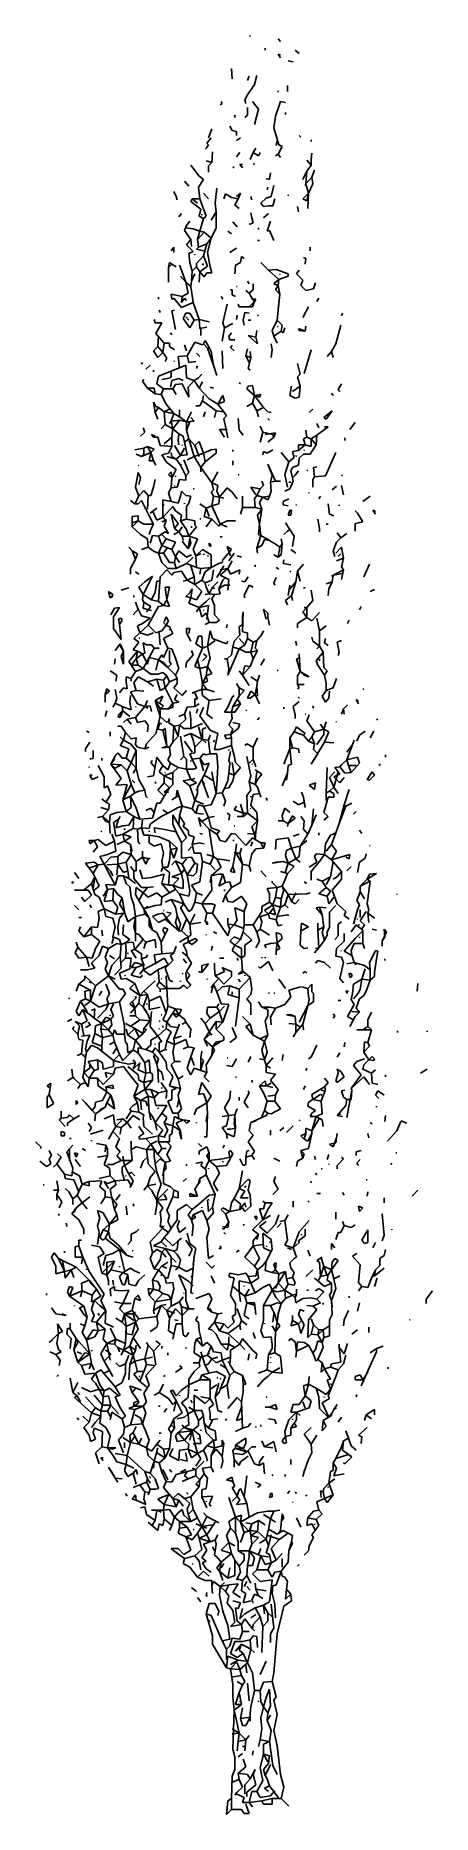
# Model space of a CAD drawing. Extents: x 0.11 to 1.67, y 0.08 to 7.08.
import ezdxf

# ---------------------------------------------------------------- set-up
doc = ezdxf.new("R2010")
doc.units = 0
doc.header["$LTSCALE"] = 0.4
doc.header["$MEASUREMENT"] = 0
doc.layers.get('0').update_dxf_attribs({"color": 9, "linetype": 'CONTINUOUS'})

msp = doc.modelspace()

# ---------------------------------------------------------------- linework, layer by layer
for p, q in [((0.953, 7.083), (0.953, 7.08)), ((1.063, 7.07), (1.073, 7.06)), ((0.98, 7.04), (0.98, 7.04)), ((1.013, 7.033), (1.013, 7.026)), ((1.073, 6.996), (1.063, 7.01)), ((1.063, 7.01), (1.073, 7.006)), ((1.13, 7.026), (1.146, 7.013)), ((0.88, 6.953), (0.883, 6.913)), ((1.103, 6.983), (1.123, 6.98)), ((0.95, 6.923), (0.943, 6.906)), ((0.943, 6.85), (0.97, 6.89)), ((0.97, 6.89), (0.98, 6.926)), ((1.063, 6.866), (1.063, 6.86)), ((1.1, 6.886), (1.1, 6.863)), ((1.166, 6.903), (1.166, 6.903)), ((0.836, 6.81), (0.843, 6.816)), ((0.843, 6.816), (0.84, 6.823)), ((0.943, 6.85), (0.933, 6.83)), ((0.933, 6.83), (0.936, 6.816)), ((0.943, 6.77), (0.943, 6.8)), ((0.986, 6.793), (0.963, 6.823)), ((0.97, 6.733), (0.986, 6.793)), ((1.073, 6.823), (1.053, 6.766)), ((1.093, 6.82), (1.073, 6.823)), ((0.883, 6.71), (0.873, 6.726)), ((0.893, 6.77), (0.893, 6.76)), ((0.933, 6.76), (0.943, 6.77)), ((1.053, 6.766), (1.046, 6.72)), ((1.046, 6.72), (1.066, 6.653)), ((1.093, 6.78), (1.093, 6.773)), ((0.783, 6.66), (0.8, 6.68)), ((0.783, 6.66), (0.79, 6.653)), ((0.79, 6.653), (0.783, 6.643)), ((0.79, 6.68), (0.803, 6.716)), ((0.9, 6.706), (0.883, 6.71)), ((0.9, 6.706), (0.9, 6.69)), ((0.916, 6.68), (0.9, 6.67)), ((1.056, 6.65), (1.06, 6.67)), ((1.066, 6.653), (1.08, 6.646)), ((1.146, 6.69), (1.153, 6.683)), ((1.193, 6.673), (1.193, 6.666)), ((0.783, 6.643), (0.776, 6.636)), ((0.803, 6.583), (0.78, 6.59)), ((0.79, 6.57), (0.803, 6.583)), ((0.803, 6.583), (0.806, 6.626)), ((0.913, 6.623), (0.9, 6.606)), ((0.966, 6.623), (0.953, 6.596)), ((0.966, 6.623), (0.976, 6.64)), ((0.986, 6.61), (0.966, 6.623)), ((0.97, 6.58), (0.966, 6.576)), ((0.986, 6.61), (0.993, 6.623)), ((1.063, 6.616), (1.053, 6.61)), ((1.08, 6.646), (1.063, 6.616)), ((1.063, 6.616), (1.073, 6.603)), ((1.193, 6.573), (1.176, 6.593)), ((1.193, 6.596), (1.196, 6.62)), ((1.193, 6.573), (1.193, 6.596)), ((0.713, 6.49), (0.696, 6.51)), ((0.753, 6.53), (0.72, 6.573)), ((0.77, 6.516), (0.75, 6.486)), ((0.753, 6.53), (0.77, 6.516)), ((0.753, 6.53), (0.753, 6.53)), ((0.79, 6.57), (0.79, 6.546)), ((0.886, 6.566), (0.89, 6.563)), ((0.923, 6.563), (0.913, 6.576)), ((0.913, 6.576), (0.923, 6.576)), ((0.933, 6.52), (0.933, 6.52)), ((1.016, 6.52), (1.03, 6.516)), ((1.03, 6.516), (1.033, 6.543)), ((1.16, 6.516), (1.176, 6.55)), ((1.176, 6.55), (1.173, 6.5)), ((1.173, 6.5), (1.196, 6.526)), ((1.193, 6.573), (1.176, 6.55)), ((1.196, 6.526), (1.206, 6.553)), ((1.196, 6.526), (1.2, 6.5)), ((0.663, 6.45), (0.653, 6.47)), ((0.653, 6.47), (0.663, 6.45)), ((0.663, 6.45), (0.666, 6.436)), ((0.666, 6.436), (0.663, 6.45)), ((0.7, 6.466), (0.7, 6.466)), ((0.72, 6.43), (0.726, 6.44)), ((0.726, 6.44), (0.746, 6.423)), ((0.726, 6.44), (0.756, 6.44)), ((0.75, 6.486), (0.756, 6.44)), ((0.756, 6.44), (0.78, 6.373)), ((0.77, 6.463), (0.79, 6.44)), ((0.816, 6.423), (0.823, 6.483)), ((0.856, 6.46), (0.85, 6.44)), ((0.88, 6.446), (0.856, 6.46)), ((0.906, 6.44), (0.88, 6.446)), ((0.893, 6.416), (0.906, 6.44)), ((0.9, 6.45), (0.916, 6.463)), ((0.916, 6.463), (0.906, 6.44)), ((0.956, 6.45), (0.96, 6.436)), ((0.996, 6.423), (1.016, 6.443)), ((1.016, 6.443), (1.036, 6.45)), ((1.023, 6.486), (1.02, 6.476)), ((1.036, 6.45), (1.046, 6.493)), ((1.05, 6.44), (1.043, 6.413)), ((1.103, 6.456), (1.103, 6.453)), ((1.16, 6.44), (1.183, 6.463)), ((1.176, 6.433), (1.16, 6.44)), ((1.173, 6.5), (1.17, 6.493)), ((1.183, 6.463), (1.173, 6.5)), ((1.183, 6.463), (1.176, 6.433)), ((1.183, 6.463), (1.18, 6.403)), ((1.2, 6.5), (1.183, 6.463)), ((0.683, 6.383), (0.673, 6.37)), ((0.683, 6.383), (0.683, 6.383)), ((0.76, 6.4), (0.72, 6.43)), ((0.753, 6.373), (0.76, 6.4)), ((0.77, 6.363), (0.753, 6.373)), ((0.763, 6.386), (0.763, 6.386)), ((0.763, 6.38), (0.763, 6.376)), ((0.78, 6.373), (0.77, 6.363)), ((0.82, 6.39), (0.8, 6.356)), ((0.82, 6.39), (0.816, 6.423)), ((0.82, 6.326), (0.82, 6.39)), ((0.893, 6.416), (0.91, 6.403)), ((0.96, 6.366), (0.956, 6.386)), ((1.006, 6.41), (0.996, 6.423)), ((1.026, 6.413), (1.006, 6.41)), ((1.026, 6.383), (1.006, 6.366)), ((1.043, 6.413), (1.026, 6.413)), ((1.143, 6.39), (1.14, 6.41)), ((1.14, 6.41), (1.143, 6.39)), ((0.696, 6.316), (0.703, 6.336)), ((0.72, 6.28), (0.696, 6.316)), ((0.7, 6.326), (0.73, 6.323)), ((0.703, 6.336), (0.716, 6.353)), ((0.73, 6.323), (0.756, 6.313)), ((0.746, 6.28), (0.756, 6.313)), ((0.773, 6.31), (0.746, 6.28)), ((0.77, 6.363), (0.756, 6.313)), ((0.756, 6.313), (0.773, 6.31)), ((0.756, 6.313), (0.773, 6.31)), ((0.773, 6.31), (0.8, 6.286)), ((0.8, 6.286), (0.82, 6.326)), ((0.866, 6.313), (0.88, 6.303)), ((0.886, 6.35), (0.903, 6.33)), ((0.95, 6.34), (0.966, 6.346)), ((0.966, 6.346), (0.96, 6.366)), ((0.986, 6.326), (0.986, 6.32)), ((1.02, 6.313), (1.033, 6.353)), ((1.03, 6.316), (1.02, 6.313)), ((1.046, 6.276), (1.03, 6.316)), ((0.643, 6.236), (0.653, 6.25)), ((0.653, 6.25), (0.653, 6.23)), ((0.703, 6.26), (0.72, 6.28)), ((0.73, 6.233), (0.703, 6.26)), ((0.713, 6.226), (0.73, 6.233)), ((0.72, 6.28), (0.723, 6.253)), ((0.743, 6.243), (0.75, 6.25)), ((0.77, 6.236), (0.743, 6.243)), ((0.746, 6.28), (0.75, 6.25)), ((0.75, 6.25), (0.783, 6.263)), ((0.783, 6.263), (0.77, 6.216)), ((0.8, 6.286), (0.783, 6.263)), ((0.8, 6.286), (0.786, 6.23)), ((0.786, 6.23), (0.796, 6.173)), ((0.9, 6.246), (0.873, 6.23)), ((0.873, 6.23), (0.9, 6.246)), ((0.983, 6.276), (0.99, 6.276)), ((1.163, 6.256), (1.163, 6.256)), ((1.19, 6.25), (1.19, 6.236)), ((0.633, 6.17), (0.636, 6.19)), ((0.646, 6.183), (0.633, 6.17)), ((0.633, 6.146), (0.633, 6.17)), ((0.633, 6.17), (0.633, 6.113)), ((0.636, 6.19), (0.646, 6.183)), ((0.646, 6.183), (0.663, 6.173)), ((0.663, 6.173), (0.646, 6.183)), ((0.68, 6.17), (0.676, 6.18)), ((0.7, 6.113), (0.68, 6.17)), ((0.716, 6.19), (0.713, 6.226)), ((0.726, 6.156), (0.716, 6.19)), ((0.743, 6.173), (0.726, 6.156)), ((0.736, 6.223), (0.736, 6.22)), ((0.743, 6.186), (0.77, 6.216)), ((0.743, 6.173), (0.743, 6.186)), ((0.756, 6.153), (0.743, 6.173)), ((0.786, 6.176), (0.756, 6.153)), ((0.77, 6.186), (0.766, 6.18)), ((0.77, 6.216), (0.786, 6.176)), ((0.796, 6.173), (0.803, 6.15)), ((0.896, 6.18), (0.893, 6.146)), ((0.916, 6.19), (0.896, 6.18)), ((0.916, 6.19), (0.92, 6.213)), ((0.92, 6.213), (0.93, 6.206)), ((1.013, 6.173), (0.996, 6.19)), ((1.013, 6.173), (1.026, 6.16)), ((1.026, 6.16), (1.056, 6.163)), ((1.066, 6.123), (1.026, 6.16)), ((1.056, 6.163), (1.103, 6.146)), ((1.136, 6.146), (1.146, 6.16)), ((1.163, 6.21), (1.163, 6.21)), ((1.163, 6.21), (1.173, 6.206)), ((1.173, 6.206), (1.17, 6.183)), ((0.68, 6.136), (0.7, 6.113)), ((0.7, 6.113), (0.72, 6.096)), ((0.71, 6.07), (0.7, 6.113)), ((0.723, 6.116), (0.72, 6.096)), ((0.72, 6.096), (0.73, 6.033)), ((0.723, 6.116), (0.726, 6.156)), ((0.736, 6.146), (0.723, 6.116)), ((0.736, 6.146), (0.736, 6.146)), ((0.756, 6.153), (0.753, 6.113)), ((0.773, 6.133), (0.756, 6.153)), ((0.783, 6.15), (0.773, 6.133)), ((0.803, 6.15), (0.783, 6.15)), ((0.9, 6.096), (0.903, 6.096)), ((0.943, 6.116), (0.95, 6.106)), ((0.966, 6.083), (0.966, 6.106)), ((1.046, 6.106), (1.066, 6.123)), ((1.063, 6.1), (1.046, 6.106)), ((1.053, 6.083), (1.063, 6.1)), ((1.066, 6.123), (1.063, 6.1)), ((1.063, 6.1), (1.07, 6.066)), ((1.103, 6.136), (1.066, 6.123)), ((1.07, 6.146), (1.07, 6.143)), ((1.103, 6.146), (1.103, 6.136)), ((1.16, 6.12), (1.136, 6.146)), ((1.16, 6.12), (1.153, 6.1)), ((1.153, 6.1), (1.173, 6.08)), ((1.203, 6.086), (1.21, 6.11)), ((0.566, 6.073), (0.566, 6.073)), ((0.593, 6.053), (0.593, 6.046)), ((0.646, 6.046), (0.643, 6.066)), ((0.643, 6.066), (0.686, 6.056)), ((0.653, 6.05), (0.646, 6.046)), ((0.683, 6.013), (0.653, 6.05)), ((0.683, 6.033), (0.686, 6.056)), ((0.683, 6.033), (0.696, 6.05)), ((0.696, 6.05), (0.683, 6.033)), ((0.683, 6.033), (0.696, 6.05)), ((0.73, 6.033), (0.683, 6.013)), ((0.686, 6.056), (0.71, 6.07)), ((0.696, 6.05), (0.703, 6.04)), ((0.73, 6.033), (0.753, 5.966)), ((0.84, 6.056), (0.846, 6.046)), ((0.846, 5.953), (0.863, 6.026)), ((0.883, 6.083), (0.876, 6.083)), ((0.883, 6.063), (0.883, 6.083)), ((0.883, 6.063), (0.896, 6.056)), ((0.91, 6.016), (0.906, 6.026)), ((0.95, 6.07), (0.936, 6.08)), ((0.95, 6.07), (0.966, 6.083)), ((0.95, 6.07), (0.963, 6.046)), ((0.95, 6.016), (0.97, 6.036)), ((0.963, 6.046), (0.976, 6.046)), ((0.97, 6.036), (0.963, 6.046)), ((0.97, 6.036), (0.963, 6.016)), ((0.976, 6.046), (0.97, 6.036)), ((1.07, 6.066), (1.053, 6.083)), ((1.07, 6.066), (1.06, 5.963)), ((1.063, 6.006), (1.07, 6.066)), ((1.173, 6.08), (1.203, 6.086)), ((1.223, 6.05), (1.216, 6.036)), ((0.58, 5.953), (0.576, 5.966)), ((0.606, 5.953), (0.58, 5.953)), ((0.606, 5.953), (0.583, 5.91)), ((0.596, 6.003), (0.6, 5.993)), ((0.656, 6.003), (0.646, 6)), ((0.646, 6), (0.66, 5.926)), ((0.67, 5.963), (0.67, 5.963)), ((0.69, 5.97), (0.7, 5.99)), ((0.716, 5.933), (0.69, 5.97)), ((0.7, 5.99), (0.716, 5.99)), ((0.7, 5.976), (0.713, 5.963)), ((0.716, 5.99), (0.733, 5.963)), ((0.716, 5.976), (0.716, 5.976)), ((0.733, 5.963), (0.716, 5.933)), ((0.733, 5.963), (0.753, 5.966)), ((0.733, 5.963), (0.733, 5.963)), ((0.753, 5.966), (0.756, 5.93)), ((0.753, 5.966), (0.793, 5.956)), ((0.853, 5.933), (0.846, 5.953)), ((0.853, 5.933), (0.886, 5.95)), ((0.903, 5.983), (0.9, 5.966)), ((0.963, 6.016), (0.91, 6.016)), ((0.933, 5.993), (0.926, 5.963)), ((0.926, 5.963), (0.93, 5.943)), ((0.933, 5.993), (0.95, 5.99)), ((0.946, 5.963), (0.956, 5.963)), ((0.983, 5.983), (0.986, 5.98)), ((1.04, 5.923), (1.06, 5.963)), ((1.06, 5.963), (1.08, 5.943)), ((1.183, 6.016), (1.16, 5.973)), ((1.316, 5.99), (1.313, 5.98)), ((0.583, 5.91), (0.616, 5.873)), ((0.59, 5.86), (0.593, 5.9)), ((0.64, 5.913), (0.646, 5.906)), ((0.756, 5.93), (0.783, 5.936)), ((0.756, 5.93), (0.76, 5.926)), ((0.76, 5.926), (0.76, 5.903)), ((0.77, 5.87), (0.776, 5.883)), ((0.776, 5.883), (0.793, 5.856)), ((0.853, 5.933), (0.843, 5.88)), ((0.87, 5.9), (0.88, 5.913)), ((0.873, 5.886), (0.87, 5.9)), ((0.873, 5.886), (0.893, 5.886)), ((0.983, 5.87), (0.946, 5.903)), ((0.946, 5.903), (0.976, 5.896)), ((0.976, 5.896), (0.98, 5.923)), ((0.98, 5.923), (0.976, 5.896)), ((0.976, 5.896), (0.983, 5.87)), ((1.046, 5.9), (1.04, 5.923)), ((1.076, 5.92), (1.046, 5.9)), ((1.046, 5.9), (1.06, 5.873)), ((1.063, 5.94), (1.06, 5.936)), ((1.08, 5.943), (1.076, 5.92)), ((1.076, 5.92), (1.083, 5.913)), ((1.083, 5.913), (1.09, 5.933)), ((1.146, 5.923), (1.143, 5.93)), ((1.143, 5.93), (1.17, 5.92)), ((1.17, 5.92), (1.146, 5.923)), ((1.17, 5.92), (1.173, 5.94)), ((1.173, 5.94), (1.17, 5.92)), ((1.29, 5.87), (1.31, 5.943)), ((0.573, 5.843), (0.59, 5.86)), ((0.59, 5.816), (0.573, 5.843)), ((0.59, 5.86), (0.61, 5.836)), ((0.61, 5.836), (0.59, 5.816)), ((0.593, 5.83), (0.593, 5.83)), ((0.6, 5.866), (0.6, 5.866)), ((0.616, 5.873), (0.61, 5.836)), ((0.61, 5.836), (0.626, 5.813)), ((0.626, 5.813), (0.61, 5.836)), ((0.616, 5.873), (0.636, 5.873)), ((0.626, 5.813), (0.62, 5.8)), ((0.62, 5.8), (0.626, 5.813)), ((0.636, 5.873), (0.636, 5.86)), ((0.636, 5.86), (0.656, 5.846)), ((0.67, 5.82), (0.706, 5.823)), ((0.676, 5.776), (0.67, 5.82)), ((0.703, 5.843), (0.696, 5.866)), ((0.696, 5.866), (0.703, 5.843)), ((0.736, 5.876), (0.706, 5.823)), ((0.706, 5.823), (0.713, 5.796)), ((0.736, 5.876), (0.766, 5.866)), ((0.766, 5.866), (0.736, 5.876)), ((0.743, 5.833), (0.756, 5.82)), ((0.766, 5.866), (0.77, 5.87)), ((0.77, 5.87), (0.766, 5.866)), ((0.786, 5.853), (0.77, 5.87)), ((0.81, 5.786), (0.786, 5.853)), ((0.793, 5.856), (0.8, 5.84)), ((0.8, 5.84), (0.81, 5.786)), ((0.843, 5.843), (0.846, 5.773)), ((0.876, 5.856), (0.883, 5.863)), ((0.89, 5.843), (0.876, 5.856)), ((0.936, 5.823), (0.943, 5.85)), ((0.936, 5.823), (0.956, 5.816)), ((0.95, 5.796), (0.936, 5.823)), ((0.956, 5.816), (0.946, 5.773)), ((0.953, 5.84), (0.956, 5.816)), ((1.04, 5.846), (1.036, 5.87)), ((1.04, 5.846), (1.036, 5.816)), ((1.166, 5.753), (1.193, 5.846)), ((1.256, 5.82), (1.273, 5.84)), ((1.256, 5.82), (1.256, 5.82)), ((1.29, 5.87), (1.273, 5.84)), ((1.273, 5.84), (1.28, 5.816)), ((0.53, 5.796), (0.526, 5.79)), ((0.56, 5.786), (0.543, 5.77)), ((0.573, 5.766), (0.573, 5.76)), ((0.586, 5.713), (0.593, 5.743)), ((0.593, 5.743), (0.676, 5.776)), ((0.64, 5.736), (0.643, 5.743)), ((0.643, 5.743), (0.643, 5.763)), ((0.653, 5.803), (0.656, 5.8)), ((0.7, 5.786), (0.676, 5.776)), ((0.676, 5.763), (0.676, 5.763)), ((0.7, 5.786), (0.703, 5.736)), ((0.713, 5.796), (0.74, 5.8)), ((0.746, 5.783), (0.743, 5.773)), ((0.75, 5.736), (0.763, 5.75)), ((0.81, 5.786), (0.823, 5.746)), ((0.823, 5.746), (0.81, 5.786)), ((0.946, 5.773), (0.953, 5.766)), ((1.126, 5.773), (1.126, 5.773)), ((1.15, 5.75), (1.14, 5.793)), ((1.15, 5.75), (1.14, 5.74)), ((1.14, 5.74), (1.15, 5.75)), ((1.14, 5.74), (1.15, 5.703)), ((0.53, 5.723), (0.536, 5.73)), ((0.55, 5.696), (0.53, 5.723)), ((0.55, 5.696), (0.576, 5.696)), ((0.58, 5.673), (0.55, 5.696)), ((0.576, 5.696), (0.58, 5.673)), ((0.603, 5.67), (0.58, 5.673)), ((0.613, 5.693), (0.586, 5.713)), ((0.603, 5.67), (0.613, 5.693)), ((0.613, 5.693), (0.603, 5.67)), ((0.603, 5.67), (0.623, 5.633)), ((0.64, 5.736), (0.606, 5.73)), ((0.65, 5.693), (0.613, 5.693)), ((0.646, 5.726), (0.64, 5.7)), ((0.673, 5.733), (0.646, 5.726)), ((0.646, 5.726), (0.673, 5.733)), ((0.66, 5.71), (0.65, 5.693)), ((0.65, 5.693), (0.663, 5.67)), ((0.663, 5.67), (0.65, 5.693)), ((0.686, 5.713), (0.66, 5.71)), ((0.673, 5.733), (0.69, 5.726)), ((0.713, 5.66), (0.686, 5.713)), ((0.703, 5.736), (0.733, 5.726)), ((0.706, 5.73), (0.706, 5.73)), ((0.733, 5.726), (0.71, 5.7)), ((0.71, 5.7), (0.713, 5.66)), ((0.733, 5.726), (0.75, 5.736)), ((0.733, 5.726), (0.753, 5.696)), ((0.753, 5.696), (0.766, 5.72)), ((0.753, 5.696), (0.793, 5.653)), ((0.796, 5.7), (0.81, 5.696)), ((0.91, 5.716), (0.916, 5.713)), ((0.94, 5.693), (0.946, 5.703)), ((0.97, 5.666), (0.94, 5.693)), ((0.946, 5.703), (0.963, 5.706)), ((0.963, 5.706), (0.97, 5.666)), ((0.97, 5.666), (0.996, 5.67)), ((0.996, 5.67), (0.99, 5.66)), ((1.11, 5.666), (1.116, 5.703)), ((1.12, 5.683), (1.15, 5.703)), ((1.15, 5.703), (1.146, 5.66)), ((1.273, 5.676), (1.28, 5.666)), ((1.313, 5.713), (1.3, 5.69)), ((1.3, 5.69), (1.306, 5.683)), ((0.58, 5.6), (0.573, 5.64)), ((0.573, 5.64), (0.583, 5.623)), ((0.593, 5.62), (0.58, 5.6)), ((0.58, 5.6), (0.59, 5.573)), ((0.583, 5.623), (0.593, 5.62)), ((0.616, 5.603), (0.593, 5.62)), ((0.616, 5.603), (0.64, 5.616)), ((0.653, 5.596), (0.616, 5.603)), ((0.62, 5.553), (0.616, 5.603)), ((0.623, 5.633), (0.653, 5.596)), ((0.676, 5.583), (0.676, 5.61)), ((0.703, 5.563), (0.723, 5.603)), ((0.756, 5.626), (0.74, 5.626)), ((0.766, 5.646), (0.756, 5.626)), ((0.766, 5.646), (0.77, 5.666)), ((0.82, 5.606), (0.766, 5.646)), ((0.776, 5.603), (0.77, 5.583)), ((0.793, 5.653), (0.826, 5.633)), ((0.82, 5.606), (0.813, 5.58)), ((0.85, 5.603), (0.82, 5.606)), ((0.826, 5.633), (0.846, 5.666)), ((0.853, 5.643), (0.826, 5.633)), ((0.826, 5.633), (0.85, 5.603)), ((0.846, 5.666), (0.853, 5.643)), ((0.85, 5.603), (0.86, 5.586)), ((0.963, 5.636), (0.94, 5.623)), ((0.963, 5.636), (0.97, 5.666)), ((0.98, 5.606), (0.963, 5.636)), ((0.99, 5.66), (0.97, 5.666)), ((0.97, 5.666), (1.006, 5.62)), ((1.006, 5.62), (0.98, 5.606)), ((0.98, 5.606), (0.986, 5.583)), ((1.006, 5.62), (1.023, 5.603)), ((1.016, 5.65), (1.016, 5.65)), ((1.023, 5.603), (1.036, 5.6)), ((1.13, 5.656), (1.11, 5.666)), ((1.146, 5.66), (1.13, 5.656)), ((1.2, 5.613), (1.186, 5.6)), ((1.243, 5.58), (1.276, 5.606)), ((1.276, 5.606), (1.253, 5.573)), ((0.533, 5.54), (0.533, 5.54)), ((0.533, 5.54), (0.54, 5.523)), ((0.62, 5.553), (0.603, 5.536)), ((0.65, 5.536), (0.62, 5.553)), ((0.643, 5.566), (0.636, 5.556)), ((0.643, 5.566), (0.653, 5.596)), ((0.643, 5.566), (0.676, 5.57)), ((0.65, 5.536), (0.643, 5.566)), ((0.646, 5.503), (0.65, 5.536)), ((0.676, 5.57), (0.65, 5.536)), ((0.673, 5.516), (0.65, 5.536)), ((0.653, 5.596), (0.676, 5.583)), ((0.676, 5.583), (0.703, 5.563)), ((0.676, 5.57), (0.703, 5.563)), ((0.733, 5.566), (0.703, 5.563)), ((0.703, 5.563), (0.716, 5.563)), ((0.716, 5.563), (0.703, 5.53)), ((0.703, 5.563), (0.703, 5.53)), ((0.703, 5.53), (0.713, 5.496)), ((0.72, 5.58), (0.733, 5.566)), ((0.853, 5.503), (0.833, 5.533)), ((0.833, 5.533), (0.863, 5.533)), ((0.86, 5.586), (0.85, 5.576)), ((0.85, 5.576), (0.866, 5.5)), ((0.91, 5.53), (0.906, 5.576)), ((0.926, 5.51), (0.91, 5.53)), ((1.003, 5.523), (0.993, 5.546)), ((1.023, 5.576), (1.03, 5.57)), ((1.176, 5.503), (1.173, 5.53)), ((1.216, 5.556), (1.223, 5.54)), ((1.26, 5.543), (1.216, 5.51)), ((1.253, 5.573), (1.243, 5.58)), ((1.246, 5.543), (1.246, 5.543)), ((1.246, 5.543), (1.26, 5.543)), ((1.366, 5.56), (1.346, 5.533)), ((0.536, 5.46), (0.5, 5.453)), ((0.54, 5.523), (0.523, 5.506)), ((0.536, 5.46), (0.55, 5.466)), ((0.536, 5.436), (0.536, 5.46)), ((0.55, 5.466), (0.563, 5.443)), ((0.55, 5.466), (0.576, 5.456)), ((0.573, 5.503), (0.566, 5.513)), ((0.566, 5.513), (0.58, 5.506)), ((0.59, 5.503), (0.573, 5.503)), ((0.6, 5.47), (0.59, 5.503)), ((0.646, 5.466), (0.6, 5.47)), ((0.616, 5.476), (0.646, 5.503)), ((0.633, 5.44), (0.646, 5.466)), ((0.646, 5.503), (0.646, 5.466)), ((0.68, 5.43), (0.656, 5.47)), ((0.67, 5.49), (0.673, 5.516)), ((0.673, 5.473), (0.67, 5.49)), ((0.673, 5.516), (0.69, 5.506)), ((0.673, 5.473), (0.673, 5.473)), ((0.696, 5.46), (0.68, 5.43)), ((0.686, 5.473), (0.686, 5.47)), ((0.69, 5.506), (0.69, 5.506)), ((0.69, 5.506), (0.696, 5.483)), ((0.696, 5.483), (0.713, 5.496)), ((0.696, 5.483), (0.706, 5.433)), ((0.713, 5.496), (0.736, 5.47)), ((0.713, 5.496), (0.733, 5.426)), ((0.736, 5.47), (0.753, 5.486)), ((0.753, 5.426), (0.736, 5.47)), ((0.753, 5.486), (0.77, 5.44)), ((1.003, 5.523), (0.993, 5.483)), ((1.043, 5.513), (1.003, 5.523)), ((1.013, 5.513), (1.053, 5.52)), ((1.046, 5.503), (1.023, 5.483)), ((1.046, 5.503), (1.043, 5.513)), ((1.053, 5.52), (1.046, 5.503)), ((1.17, 5.473), (1.143, 5.45)), ((1.143, 5.45), (1.143, 5.473)), ((1.143, 5.473), (1.17, 5.473)), ((1.163, 5.496), (1.176, 5.503)), ((1.17, 5.473), (1.163, 5.496)), ((1.193, 5.466), (1.17, 5.473)), ((1.176, 5.503), (1.193, 5.496)), ((1.213, 5.473), (1.19, 5.436)), ((1.193, 5.496), (1.216, 5.51)), ((1.193, 5.496), (1.213, 5.473)), ((1.193, 5.496), (1.193, 5.466)), ((1.216, 5.51), (1.213, 5.473)), ((1.326, 5.5), (1.326, 5.49)), ((0.526, 5.426), (0.506, 5.436)), ((0.513, 5.393), (0.516, 5.39)), ((0.563, 5.443), (0.526, 5.426)), ((0.526, 5.426), (0.536, 5.436)), ((0.556, 5.41), (0.563, 5.443)), ((0.573, 5.41), (0.556, 5.41)), ((0.576, 5.456), (0.563, 5.443)), ((0.563, 5.443), (0.573, 5.41)), ((0.573, 5.41), (0.583, 5.393)), ((0.583, 5.393), (0.573, 5.41)), ((0.606, 5.433), (0.633, 5.44)), ((0.626, 5.403), (0.606, 5.433)), ((0.663, 5.416), (0.626, 5.426)), ((0.663, 5.376), (0.626, 5.403)), ((0.646, 5.426), (0.643, 5.443)), ((0.646, 5.426), (0.643, 5.443)), ((0.646, 5.426), (0.663, 5.416)), ((0.68, 5.43), (0.663, 5.416)), ((0.663, 5.416), (0.68, 5.393)), ((0.706, 5.433), (0.68, 5.43)), ((0.68, 5.393), (0.683, 5.396)), ((0.683, 5.396), (0.68, 5.393)), ((0.68, 5.393), (0.7, 5.35)), ((0.693, 5.413), (0.713, 5.363)), ((0.733, 5.426), (0.706, 5.413)), ((0.733, 5.426), (0.77, 5.44)), ((0.76, 5.383), (0.733, 5.426)), ((0.753, 5.426), (0.753, 5.426)), ((0.776, 5.406), (0.76, 5.383)), ((0.77, 5.44), (0.8, 5.453)), ((0.77, 5.44), (0.776, 5.406)), ((0.82, 5.44), (0.776, 5.406)), ((0.8, 5.453), (0.82, 5.456)), ((0.81, 5.443), (0.81, 5.443)), ((0.82, 5.456), (0.82, 5.44)), ((0.886, 5.453), (0.886, 5.446)), ((0.886, 5.41), (0.886, 5.393)), ((1.006, 5.446), (1.003, 5.433)), ((1.006, 5.446), (1.02, 5.44)), ((1.02, 5.44), (1.043, 5.453)), ((1.04, 5.353), (1.023, 5.396)), ((1.023, 5.396), (1.053, 5.33)), ((1.106, 5.406), (1.076, 5.443)), ((1.09, 5.356), (1.106, 5.406)), ((1.106, 5.406), (1.126, 5.423)), ((1.12, 5.446), (1.143, 5.45)), ((1.126, 5.423), (1.12, 5.446)), ((1.143, 5.393), (1.12, 5.383)), ((1.136, 5.43), (1.133, 5.426)), ((1.136, 5.416), (1.136, 5.416)), ((1.146, 5.42), (1.143, 5.393)), ((1.146, 5.42), (1.143, 5.393)), ((1.146, 5.443), (1.146, 5.443)), ((1.163, 5.436), (1.146, 5.42)), ((1.19, 5.436), (1.163, 5.436)), ((1.166, 5.453), (1.166, 5.45)), ((1.21, 5.403), (1.21, 5.403)), ((1.25, 5.35), (1.29, 5.443)), ((0.503, 5.306), (0.513, 5.363)), ((0.513, 5.363), (0.523, 5.343)), ((0.523, 5.343), (0.516, 5.316)), ((0.573, 5.306), (0.58, 5.336)), ((0.633, 5.356), (0.643, 5.366)), ((0.646, 5.343), (0.633, 5.356)), ((0.643, 5.366), (0.646, 5.343)), ((0.643, 5.303), (0.646, 5.343)), ((0.646, 5.343), (0.663, 5.376)), ((0.66, 5.35), (0.66, 5.346)), ((0.676, 5.336), (0.666, 5.306)), ((0.7, 5.333), (0.676, 5.336)), ((0.713, 5.363), (0.7, 5.35)), ((0.7, 5.35), (0.7, 5.333)), ((0.76, 5.383), (0.803, 5.323)), ((0.76, 5.366), (0.76, 5.383)), ((0.803, 5.323), (0.826, 5.366)), ((0.81, 5.296), (0.803, 5.323)), ((0.803, 5.323), (0.826, 5.313)), ((0.906, 5.356), (0.91, 5.353)), ((1.006, 5.313), (1, 5.33)), ((1.033, 5.326), (1.04, 5.353)), ((1.053, 5.33), (1.033, 5.326)), ((1.033, 5.326), (1.036, 5.29)), ((1.053, 5.33), (1.073, 5.33)), ((1.073, 5.33), (1.053, 5.33)), ((1.1, 5.306), (1.09, 5.356)), ((1.106, 5.376), (1.106, 5.376)), ((1.106, 5.34), (1.106, 5.34)), ((1.106, 5.326), (1.113, 5.326)), ((1.123, 5.33), (1.11, 5.3)), ((1.12, 5.383), (1.113, 5.37)), ((1.113, 5.376), (1.113, 5.376)), ((1.113, 5.37), (1.12, 5.343)), ((1.12, 5.343), (1.13, 5.353)), ((1.12, 5.343), (1.123, 5.33)), ((1.13, 5.353), (1.143, 5.37)), ((1.18, 5.373), (1.176, 5.37)), ((1.206, 5.346), (1.2, 5.336)), ((1.2, 5.336), (1.2, 5.306)), ((1.203, 5.383), (1.216, 5.386)), ((1.206, 5.346), (1.203, 5.383)), ((1.25, 5.35), (1.206, 5.346)), ((1.316, 5.353), (1.313, 5.35)), ((0.5, 5.24), (0.483, 5.253)), ((0.483, 5.253), (0.5, 5.24)), ((0.5, 5.24), (0.516, 5.27)), ((0.516, 5.27), (0.503, 5.306)), ((0.526, 5.253), (0.513, 5.24)), ((0.516, 5.27), (0.536, 5.293)), ((0.536, 5.293), (0.516, 5.27)), ((0.556, 5.193), (0.526, 5.253)), ((0.536, 5.293), (0.553, 5.273)), ((0.553, 5.273), (0.55, 5.22)), ((0.553, 5.273), (0.563, 5.273)), ((0.563, 5.273), (0.573, 5.306)), ((0.61, 5.186), (0.61, 5.256)), ((0.61, 5.256), (0.643, 5.25)), ((0.643, 5.303), (0.633, 5.283)), ((0.633, 5.283), (0.643, 5.25)), ((0.666, 5.306), (0.643, 5.303)), ((0.643, 5.25), (0.67, 5.243)), ((0.656, 5.313), (0.656, 5.31)), ((0.67, 5.243), (0.68, 5.27)), ((0.68, 5.27), (0.683, 5.29)), ((0.683, 5.29), (0.7, 5.273)), ((0.7, 5.273), (0.72, 5.27)), ((0.72, 5.27), (0.713, 5.243)), ((0.73, 5.3), (0.733, 5.3)), ((0.8, 5.286), (0.81, 5.296)), ((0.81, 5.27), (0.8, 5.286)), ((0.803, 5.233), (0.81, 5.27)), ((0.81, 5.27), (0.833, 5.266)), ((0.826, 5.313), (0.823, 5.29)), ((0.823, 5.29), (0.833, 5.266)), ((0.833, 5.266), (0.83, 5.24)), ((0.833, 5.266), (0.863, 5.303)), ((0.85, 5.263), (0.833, 5.266)), ((0.85, 5.263), (0.85, 5.263)), ((0.863, 5.303), (0.883, 5.286)), ((0.883, 5.286), (0.903, 5.26)), ((0.923, 5.226), (0.923, 5.27)), ((0.973, 5.28), (0.956, 5.306)), ((0.956, 5.306), (0.993, 5.3)), ((0.97, 5.26), (0.98, 5.273)), ((0.973, 5.226), (0.97, 5.26)), ((0.98, 5.273), (0.973, 5.28)), ((0.976, 5.296), (0.976, 5.296)), ((0.993, 5.3), (0.98, 5.273)), ((0.98, 5.273), (1.003, 5.266)), ((1.003, 5.266), (0.99, 5.246)), ((0.993, 5.3), (1.006, 5.313)), ((1.003, 5.266), (1.03, 5.27)), ((1.023, 5.256), (1.003, 5.266)), ((1.03, 5.27), (1.023, 5.256)), ((1.036, 5.29), (1.03, 5.27)), ((1.083, 5.25), (1.106, 5.26)), ((1.083, 5.236), (1.083, 5.25)), ((1.11, 5.3), (1.09, 5.29)), ((1.11, 5.316), (1.11, 5.316)), ((1.183, 5.283), (1.186, 5.283)), ((1.23, 5.27), (1.223, 5.26)), ((1.293, 5.31), (1.276, 5.296)), ((1.313, 5.313), (1.32, 5.276)), ((1.426, 5.27), (1.396, 5.25)), ((0.49, 5.19), (0.513, 5.193)), ((0.49, 5.15), (0.49, 5.19)), ((0.513, 5.24), (0.5, 5.24)), ((0.513, 5.193), (0.513, 5.173)), ((0.573, 5.16), (0.556, 5.193)), ((0.56, 5.203), (0.586, 5.223)), ((0.57, 5.213), (0.586, 5.176)), ((0.586, 5.176), (0.61, 5.186)), ((0.61, 5.186), (0.65, 5.23)), ((0.623, 5.176), (0.61, 5.186)), ((0.613, 5.236), (0.616, 5.236)), ((0.656, 5.143), (0.643, 5.2)), ((0.643, 5.2), (0.67, 5.163)), ((0.65, 5.23), (0.66, 5.213)), ((0.66, 5.213), (0.683, 5.196)), ((0.683, 5.196), (0.68, 5.173)), ((0.68, 5.173), (0.703, 5.18)), ((0.703, 5.18), (0.68, 5.173)), ((0.696, 5.243), (0.696, 5.24)), ((0.696, 5.213), (0.696, 5.213)), ((0.713, 5.243), (0.703, 5.23)), ((0.703, 5.23), (0.703, 5.18)), ((0.703, 5.18), (0.736, 5.173)), ((0.78, 5.223), (0.756, 5.24)), ((0.756, 5.183), (0.76, 5.18)), ((0.773, 5.19), (0.78, 5.223)), ((0.803, 5.18), (0.773, 5.19)), ((0.78, 5.223), (0.803, 5.233)), ((0.78, 5.223), (0.793, 5.19)), ((0.803, 5.18), (0.78, 5.15)), ((0.83, 5.24), (0.803, 5.233)), ((0.803, 5.233), (0.836, 5.16)), ((0.83, 5.153), (0.803, 5.18)), ((0.923, 5.226), (0.916, 5.2)), ((0.973, 5.226), (0.923, 5.226)), ((1, 5.22), (0.973, 5.226)), ((0.983, 5.196), (1, 5.22)), ((0.99, 5.16), (0.983, 5.196)), ((0.99, 5.246), (1, 5.22)), ((1, 5.22), (0.99, 5.16)), ((1.083, 5.236), (1.103, 5.233)), ((1.103, 5.196), (1.11, 5.216)), ((1.113, 5.196), (1.103, 5.196)), ((1.11, 5.216), (1.116, 5.216)), ((1.116, 5.216), (1.113, 5.196)), ((1.133, 5.236), (1.136, 5.236)), ((1.226, 5.143), (1.22, 5.18)), ((1.266, 5.2), (1.26, 5.24)), ((1.266, 5.2), (1.283, 5.193)), ((1.303, 5.236), (1.303, 5.233)), ((1.32, 5.22), (1.32, 5.22)), ((1.376, 5.203), (1.366, 5.213)), ((1.366, 5.213), (1.376, 5.203)), ((1.376, 5.203), (1.396, 5.17)), ((1.446, 5.2), (1.436, 5.216)), ((1.436, 5.216), (1.446, 5.21)), ((0.49, 5.166), (0.513, 5.173)), ((0.513, 5.173), (0.49, 5.15)), ((0.523, 5.12), (0.49, 5.15)), ((0.513, 5.173), (0.536, 5.16)), ((0.55, 5.103), (0.523, 5.12)), ((0.523, 5.12), (0.55, 5.103)), ((0.536, 5.16), (0.573, 5.16)), ((0.553, 5.15), (0.553, 5.15)), ((0.556, 5.12), (0.563, 5.14)), ((0.556, 5.12), (0.556, 5.12)), ((0.57, 5.116), (0.56, 5.086)), ((0.563, 5.14), (0.573, 5.16)), ((0.593, 5.113), (0.57, 5.116)), ((0.593, 5.113), (0.62, 5.13)), ((0.606, 5.076), (0.593, 5.113)), ((0.623, 5.176), (0.606, 5.17)), ((0.623, 5.103), (0.606, 5.12)), ((0.606, 5.12), (0.623, 5.103)), ((0.616, 5.153), (0.623, 5.176)), ((0.633, 5.123), (0.616, 5.153)), ((0.62, 5.13), (0.633, 5.123)), ((0.673, 5.13), (0.653, 5.12)), ((0.67, 5.163), (0.656, 5.143)), ((0.656, 5.143), (0.656, 5.143)), ((0.656, 5.143), (0.673, 5.13)), ((0.686, 5.15), (0.673, 5.13)), ((0.673, 5.13), (0.686, 5.113)), ((0.68, 5.173), (0.703, 5.14)), ((0.686, 5.113), (0.69, 5.096)), ((0.686, 5.113), (0.713, 5.113)), ((0.703, 5.14), (0.713, 5.113)), ((0.743, 5.15), (0.713, 5.113)), ((0.713, 5.113), (0.746, 5.103)), ((0.723, 5.176), (0.726, 5.176)), ((0.723, 5.153), (0.723, 5.146)), ((0.736, 5.173), (0.736, 5.156)), ((0.736, 5.156), (0.743, 5.15)), ((0.836, 5.16), (0.83, 5.153)), ((0.836, 5.16), (0.863, 5.173)), ((0.836, 5.16), (0.863, 5.15)), ((0.836, 5.11), (0.843, 5.11)), ((0.863, 5.173), (0.896, 5.173)), ((0.98, 5.066), (0.996, 5.116)), ((0.986, 5.12), (0.99, 5.16)), ((0.996, 5.116), (0.986, 5.12)), ((0.99, 5.16), (0.996, 5.116)), ((0.996, 5.116), (1.03, 5.096)), ((1.1, 5.133), (1.086, 5.12)), ((1.11, 5.14), (1.093, 5.166)), ((1.11, 5.14), (1.1, 5.133)), ((1.126, 5.113), (1.11, 5.14)), ((1.12, 5.073), (1.126, 5.113)), ((1.226, 5.13), (1.226, 5.143)), ((1.253, 5.16), (1.26, 5.16)), ((1.31, 5.106), (1.296, 5.126)), ((1.333, 5.123), (1.31, 5.106)), ((1.396, 5.17), (1.366, 5.163)), ((1.366, 5.163), (1.366, 5.133)), ((0.49, 5.056), (0.476, 5.07)), ((0.49, 5.056), (0.51, 5.043)), ((0.503, 5.023), (0.49, 5.056)), ((0.51, 5.043), (0.503, 5.023)), ((0.51, 5.043), (0.51, 5.043)), ((0.553, 5.07), (0.526, 5.06)), ((0.553, 5.07), (0.55, 5.103)), ((0.576, 5.053), (0.553, 5.07)), ((0.563, 5.08), (0.563, 5.08)), ((0.593, 5.046), (0.576, 5.053)), ((0.593, 5.046), (0.606, 5.076)), ((0.613, 5.046), (0.593, 5.046)), ((0.606, 5.01), (0.593, 5.046)), ((0.623, 5.103), (0.606, 5.076)), ((0.606, 5.076), (0.646, 5.06)), ((0.63, 5.07), (0.613, 5.046)), ((0.636, 5.01), (0.613, 5.046)), ((0.66, 5.09), (0.623, 5.103)), ((0.66, 5.09), (0.646, 5.06)), ((0.646, 5.06), (0.66, 5.033)), ((0.66, 5.09), (0.66, 5.09)), ((0.66, 5.033), (0.673, 5.056)), ((0.673, 5.056), (0.703, 5.03)), ((0.686, 5.093), (0.71, 5.063)), ((0.703, 5.03), (0.723, 5.04)), ((0.71, 5.063), (0.716, 5.106)), ((0.72, 5.086), (0.71, 5.063)), ((0.716, 5.106), (0.72, 5.086)), ((0.746, 5.103), (0.73, 5.06)), ((0.73, 5.06), (0.74, 5.036)), ((0.74, 5.036), (0.766, 5.06)), ((0.74, 5.036), (0.76, 5.043)), ((0.766, 5.06), (0.8, 5.04)), ((0.77, 5.043), (0.773, 5.04)), ((0.793, 5.076), (0.793, 5.086)), ((0.793, 5.086), (0.8, 5.076)), ((0.8, 5.073), (0.793, 5.076)), ((0.8, 5.04), (0.8, 4.99)), ((0.846, 5.02), (0.88, 5.06)), ((0.88, 5.06), (0.863, 5.073)), ((0.863, 5.073), (0.876, 5.036)), ((0.89, 5.046), (0.87, 5.016)), ((1, 5.076), (0.98, 5.066)), ((0.98, 5.066), (0.983, 5.046)), ((1.01, 5.1), (1, 5.076)), ((1.03, 5.096), (1.01, 5.1)), ((1.03, 5.096), (1.056, 5.08)), ((1.063, 5.03), (1.046, 5.04)), ((1.056, 5.08), (1.07, 5.07)), ((1.07, 5.07), (1.056, 5.08)), ((1.063, 5.03), (1.07, 5.07)), ((1.076, 5.04), (1.063, 5.03)), ((1.07, 5.07), (1.08, 5.083)), ((1.08, 5.083), (1.076, 5.103)), ((1.076, 5.103), (1.08, 5.083)), ((1.08, 5.083), (1.076, 5.04)), ((1.113, 5.06), (1.133, 5.046)), ((1.293, 5.09), (1.28, 5.056)), ((1.286, 5.033), (1.28, 5.056)), ((1.29, 5.046), (1.313, 5.07)), ((1.31, 5.106), (1.293, 5.09)), ((1.31, 5.043), (1.3, 5.033)), ((1.31, 5.043), (1.31, 5.043)), ((1.313, 5.07), (1.32, 5.026)), ((1.343, 5.106), (1.343, 5.106)), ((0.483, 4.986), (0.503, 5.023)), ((0.503, 5.023), (0.483, 4.986)), ((0.483, 4.986), (0.483, 4.963)), ((0.516, 4.963), (0.503, 4.973)), ((0.626, 4.98), (0.6, 4.953)), ((0.63, 4.986), (0.606, 5.01)), ((0.616, 5.01), (0.616, 5.01)), ((0.646, 4.96), (0.626, 4.98)), ((0.663, 4.986), (0.63, 4.986)), ((0.656, 5.01), (0.636, 5.01)), ((0.653, 4.97), (0.646, 4.96)), ((0.683, 4.976), (0.653, 4.97)), ((0.66, 5.033), (0.656, 5.01)), ((0.663, 4.986), (0.656, 5.01)), ((0.676, 5.01), (0.66, 5.033)), ((0.66, 5.033), (0.676, 5.01)), ((0.703, 5.006), (0.663, 4.986)), ((0.706, 4.94), (0.683, 4.976)), ((0.703, 5.006), (0.73, 5.03)), ((0.703, 5.006), (0.743, 4.99)), ((0.703, 5.006), (0.703, 5.006)), ((0.733, 4.953), (0.72, 4.996)), ((0.743, 4.99), (0.74, 5.036)), ((0.743, 4.99), (0.76, 4.986)), ((0.743, 4.98), (0.743, 4.98)), ((0.756, 4.963), (0.76, 4.986)), ((0.76, 4.986), (0.756, 4.963)), ((0.76, 4.986), (0.8, 4.99)), ((0.776, 4.973), (0.763, 4.94)), ((0.8, 4.99), (0.776, 4.973)), ((0.786, 5.036), (0.79, 5.036)), ((0.8, 4.99), (0.83, 5.006)), ((0.803, 4.94), (0.81, 4.98)), ((0.823, 4.95), (0.85, 4.996)), ((0.83, 5.006), (0.843, 5.01)), ((0.836, 4.98), (0.866, 4.986)), ((0.866, 4.986), (0.836, 4.96)), ((0.843, 5.01), (0.846, 5.02)), ((0.883, 5.016), (0.866, 4.986)), ((0.866, 4.986), (0.876, 4.963)), ((0.866, 4.976), (0.866, 4.976)), ((0.876, 4.963), (0.913, 4.98)), ((0.903, 5.036), (0.92, 5.03)), ((0.913, 4.98), (0.91, 4.963)), ((0.973, 5), (0.973, 4.993)), ((1.066, 4.983), (1.056, 4.99)), ((1.083, 5.006), (1.086, 5.02)), ((1.113, 5), (1.083, 5.006)), ((1.11, 4.976), (1.113, 4.973)), ((1.133, 4.933), (1.14, 4.976)), ((1.14, 4.976), (1.163, 5.003)), ((1.163, 5.003), (1.14, 4.976)), ((1.14, 4.976), (1.15, 4.936)), ((1.19, 4.97), (1.19, 4.97)), ((1.273, 4.956), (1.32, 4.98)), ((1.32, 5.026), (1.293, 5.016)), ((1.32, 5.026), (1.313, 4.993)), ((1.313, 4.993), (1.32, 4.98)), ((1.32, 4.98), (1.313, 4.943)), ((1.423, 5.003), (1.4, 4.953)), ((0.476, 4.91), (0.446, 4.9)), ((0.46, 4.916), (0.46, 4.916)), ((0.516, 4.913), (0.54, 4.933)), ((0.533, 4.883), (0.516, 4.913)), ((0.57, 4.956), (0.533, 4.883)), ((0.54, 4.933), (0.57, 4.956)), ((0.58, 4.893), (0.586, 4.936)), ((0.586, 4.936), (0.6, 4.936)), ((0.6, 4.953), (0.593, 4.856)), ((0.626, 4.863), (0.62, 4.913)), ((0.62, 4.913), (0.636, 4.913)), ((0.636, 4.913), (0.626, 4.863)), ((0.706, 4.94), (0.69, 4.936)), ((0.69, 4.936), (0.706, 4.94)), ((0.733, 4.953), (0.706, 4.94)), ((0.736, 4.923), (0.706, 4.94)), ((0.716, 4.89), (0.726, 4.906)), ((0.726, 4.906), (0.72, 4.87)), ((0.736, 4.923), (0.733, 4.953)), ((0.763, 4.94), (0.736, 4.923)), ((0.763, 4.896), (0.736, 4.923)), ((0.763, 4.94), (0.776, 4.93)), ((0.776, 4.93), (0.803, 4.94)), ((0.78, 4.913), (0.776, 4.93)), ((0.793, 4.886), (0.78, 4.913)), ((0.79, 4.92), (0.793, 4.92)), ((0.806, 4.913), (0.793, 4.886)), ((0.826, 4.933), (0.806, 4.913)), ((0.806, 4.913), (0.813, 4.906)), ((0.823, 4.95), (0.823, 4.95)), ((0.826, 4.933), (0.826, 4.933)), ((0.846, 4.94), (0.83, 4.906)), ((0.853, 4.92), (0.83, 4.906)), ((0.83, 4.906), (0.836, 4.886)), ((0.836, 4.96), (0.87, 4.943)), ((0.853, 4.946), (0.846, 4.94)), ((0.853, 4.946), (0.846, 4.94)), ((0.873, 4.92), (0.853, 4.92)), ((0.87, 4.943), (0.866, 4.9)), ((0.866, 4.933), (0.866, 4.933)), ((0.87, 4.943), (0.87, 4.943)), ((0.92, 4.936), (0.933, 4.933)), ((0.95, 4.92), (0.93, 4.88)), ((0.933, 4.933), (0.946, 4.953)), ((0.95, 4.92), (0.966, 4.913)), ((1.046, 4.93), (1.056, 4.95)), ((1.046, 4.93), (1.05, 4.92)), ((1.05, 4.92), (1.046, 4.93)), ((1.103, 4.88), (1.11, 4.92)), ((1.106, 4.9), (1.133, 4.933)), ((1.133, 4.933), (1.116, 4.88)), ((1.163, 4.91), (1.17, 4.91)), ((1.2, 4.86), (1.193, 4.9)), ((1.276, 4.933), (1.253, 4.926)), ((1.263, 4.906), (1.26, 4.88)), ((1.276, 4.933), (1.263, 4.906)), ((1.273, 4.956), (1.273, 4.956)), ((1.28, 4.96), (1.276, 4.933)), ((1.316, 4.966), (1.28, 4.96)), ((1.443, 4.903), (1.426, 4.896)), ((0.403, 4.87), (0.396, 4.896)), ((0.396, 4.896), (0.413, 4.883)), ((0.41, 4.873), (0.403, 4.87)), ((0.406, 4.803), (0.42, 4.83)), ((0.413, 4.883), (0.41, 4.873)), ((0.44, 4.833), (0.416, 4.796)), ((0.42, 4.83), (0.44, 4.833)), ((0.496, 4.88), (0.496, 4.873)), ((0.513, 4.826), (0.503, 4.853)), ((0.53, 4.863), (0.533, 4.883)), ((0.536, 4.853), (0.53, 4.863)), ((0.533, 4.883), (0.566, 4.863)), ((0.536, 4.853), (0.533, 4.83)), ((0.533, 4.83), (0.536, 4.853)), ((0.553, 4.823), (0.533, 4.83)), ((0.563, 4.836), (0.536, 4.853)), ((0.563, 4.836), (0.553, 4.823)), ((0.553, 4.823), (0.563, 4.836)), ((0.566, 4.863), (0.58, 4.893)), ((0.566, 4.863), (0.593, 4.856)), ((0.593, 4.836), (0.576, 4.806)), ((0.593, 4.856), (0.613, 4.84)), ((0.613, 4.84), (0.593, 4.836)), ((0.613, 4.84), (0.626, 4.863)), ((0.636, 4.836), (0.613, 4.84)), ((0.626, 4.863), (0.636, 4.836)), ((0.7, 4.876), (0.716, 4.89)), ((0.72, 4.87), (0.7, 4.876)), ((0.713, 4.85), (0.72, 4.87)), ((0.753, 4.833), (0.713, 4.85)), ((0.72, 4.87), (0.743, 4.863)), ((0.743, 4.863), (0.763, 4.896)), ((0.753, 4.833), (0.743, 4.816)), ((0.78, 4.856), (0.753, 4.833)), ((0.79, 4.84), (0.753, 4.833)), ((0.763, 4.796), (0.753, 4.833)), ((0.793, 4.886), (0.776, 4.883)), ((0.78, 4.856), (0.796, 4.87)), ((0.78, 4.856), (0.78, 4.856)), ((0.79, 4.84), (0.783, 4.786)), ((0.793, 4.886), (0.813, 4.883)), ((0.813, 4.883), (0.793, 4.886)), ((0.813, 4.883), (0.803, 4.866)), ((0.803, 4.866), (0.813, 4.84)), ((0.836, 4.886), (0.813, 4.883)), ((0.813, 4.84), (0.813, 4.803)), ((0.93, 4.88), (0.933, 4.87)), ((0.956, 4.876), (0.956, 4.876)), ((1.116, 4.88), (1.093, 4.86)), ((1.093, 4.86), (1.1, 4.843)), ((1.116, 4.88), (1.123, 4.896)), ((1.116, 4.88), (1.12, 4.86)), ((1.12, 4.86), (1.116, 4.88)), ((1.16, 4.816), (1.176, 4.833)), ((1.176, 4.833), (1.166, 4.833)), ((1.166, 4.833), (1.176, 4.833)), ((1.176, 4.833), (1.2, 4.86)), ((1.176, 4.833), (1.176, 4.793)), ((1.39, 4.836), (1.383, 4.823)), ((1.4, 4.86), (1.4, 4.86)), ((0.416, 4.796), (0.416, 4.75)), ((0.436, 4.786), (0.446, 4.79)), ((0.44, 4.766), (0.436, 4.786)), ((0.45, 4.783), (0.44, 4.766)), ((0.446, 4.706), (0.44, 4.766)), ((0.446, 4.79), (0.45, 4.783)), ((0.513, 4.826), (0.493, 4.803)), ((0.53, 4.77), (0.51, 4.76)), ((0.51, 4.76), (0.53, 4.77)), ((0.52, 4.733), (0.51, 4.76)), ((0.526, 4.8), (0.513, 4.826)), ((0.52, 4.733), (0.553, 4.763)), ((0.56, 4.79), (0.526, 4.8)), ((0.53, 4.77), (0.56, 4.79)), ((0.553, 4.823), (0.546, 4.816)), ((0.546, 4.816), (0.553, 4.823)), ((0.553, 4.823), (0.566, 4.82)), ((0.566, 4.82), (0.553, 4.823)), ((0.576, 4.806), (0.553, 4.763)), ((0.553, 4.763), (0.583, 4.733)), ((0.606, 4.74), (0.623, 4.763)), ((0.623, 4.763), (0.613, 4.773)), ((0.616, 4.776), (0.623, 4.796)), ((0.616, 4.776), (0.616, 4.776)), ((0.623, 4.796), (0.633, 4.78)), ((0.633, 4.78), (0.623, 4.763)), ((0.623, 4.763), (0.636, 4.756)), ((0.713, 4.8), (0.713, 4.8)), ((0.78, 4.81), (0.763, 4.796)), ((0.77, 4.823), (0.773, 4.82)), ((0.793, 4.773), (0.776, 4.766)), ((0.793, 4.773), (0.78, 4.81)), ((0.82, 4.773), (0.793, 4.773)), ((0.813, 4.803), (0.833, 4.783)), ((0.833, 4.783), (0.82, 4.773)), ((0.823, 4.783), (0.823, 4.783)), ((0.863, 4.766), (0.86, 4.753)), ((0.91, 4.756), (0.923, 4.766)), ((0.923, 4.796), (0.926, 4.816)), ((0.926, 4.816), (0.923, 4.736)), ((0.923, 4.766), (0.923, 4.796)), ((1.016, 4.786), (1.006, 4.826)), ((1.006, 4.826), (1.023, 4.81)), ((1.016, 4.803), (1.016, 4.803)), ((1.023, 4.81), (1.023, 4.793)), ((1.023, 4.793), (1.03, 4.763)), ((1.176, 4.793), (1.14, 4.77)), ((1.14, 4.77), (1.14, 4.753)), ((1.176, 4.793), (1.16, 4.816)), ((1.176, 4.793), (1.196, 4.78)), ((1.196, 4.78), (1.226, 4.813)), ((1.216, 4.79), (1.226, 4.74)), ((1.226, 4.74), (1.253, 4.76)), ((1.343, 4.783), (1.336, 4.77)), ((1.336, 4.77), (1.343, 4.783)), ((0.416, 4.75), (0.446, 4.706)), ((0.44, 4.686), (0.443, 4.69)), ((0.443, 4.69), (0.456, 4.66)), ((0.493, 4.666), (0.516, 4.696)), ((0.496, 4.71), (0.52, 4.733)), ((0.516, 4.696), (0.496, 4.71)), ((0.516, 4.713), (0.52, 4.71)), ((0.55, 4.723), (0.52, 4.733)), ((0.54, 4.653), (0.533, 4.693)), ((0.533, 4.693), (0.546, 4.686)), ((0.55, 4.723), (0.573, 4.733)), ((0.583, 4.733), (0.606, 4.74)), ((0.6, 4.686), (0.596, 4.733)), ((0.65, 4.73), (0.613, 4.71)), ((0.613, 4.71), (0.63, 4.673)), ((0.626, 4.743), (0.626, 4.743)), ((0.636, 4.756), (0.65, 4.73)), ((0.636, 4.746), (0.636, 4.743)), ((0.703, 4.733), (0.703, 4.75)), ((0.703, 4.75), (0.716, 4.75)), ((0.72, 4.7), (0.703, 4.733)), ((0.716, 4.75), (0.713, 4.73)), ((0.74, 4.69), (0.75, 4.72)), ((0.766, 4.673), (0.74, 4.69)), ((0.75, 4.72), (0.763, 4.72)), ((0.763, 4.72), (0.766, 4.673)), ((0.786, 4.68), (0.796, 4.74)), ((0.816, 4.703), (0.786, 4.68)), ((0.796, 4.74), (0.806, 4.71)), ((0.806, 4.71), (0.86, 4.69)), ((0.86, 4.69), (0.866, 4.7)), ((0.866, 4.7), (0.86, 4.69)), ((0.886, 4.676), (0.89, 4.7)), ((0.89, 4.7), (0.913, 4.723)), ((0.913, 4.723), (0.91, 4.756)), ((0.933, 4.686), (0.91, 4.71)), ((0.923, 4.736), (0.943, 4.733)), ((0.933, 4.686), (0.943, 4.71)), ((0.943, 4.733), (0.943, 4.71)), ((0.943, 4.71), (0.966, 4.696)), ((0.966, 4.696), (0.956, 4.656)), ((0.966, 4.696), (0.98, 4.703)), ((0.98, 4.703), (0.973, 4.673)), ((1, 4.726), (0.98, 4.703)), ((0.98, 4.703), (1, 4.726)), ((1, 4.726), (1.006, 4.74)), ((1.133, 4.7), (1.136, 4.683)), ((1.2, 4.7), (1.196, 4.716)), ((1.226, 4.68), (1.2, 4.7)), ((1.226, 4.74), (1.226, 4.68)), ((1.246, 4.693), (1.25, 4.71)), ((1.26, 4.683), (1.246, 4.693)), ((1.296, 4.696), (1.313, 4.703)), ((1.313, 4.703), (1.296, 4.696)), ((1.296, 4.696), (1.303, 4.656)), ((1.343, 4.736), (1.343, 4.736)), ((0.423, 4.63), (0.42, 4.61)), ((0.44, 4.686), (0.423, 4.663)), ((0.456, 4.66), (0.44, 4.686)), ((0.446, 4.64), (0.456, 4.66)), ((0.456, 4.61), (0.446, 4.64)), ((0.456, 4.66), (0.456, 4.61)), ((0.476, 4.62), (0.51, 4.66)), ((0.503, 4.58), (0.476, 4.62)), ((0.506, 4.63), (0.486, 4.606)), ((0.51, 4.66), (0.493, 4.666)), ((0.506, 4.63), (0.51, 4.66)), ((0.506, 4.63), (0.53, 4.65)), ((0.513, 4.606), (0.506, 4.63)), ((0.53, 4.65), (0.51, 4.66)), ((0.53, 4.65), (0.54, 4.653)), ((0.55, 4.61), (0.53, 4.65)), ((0.533, 4.593), (0.556, 4.636)), ((0.546, 4.686), (0.566, 4.686)), ((0.556, 4.636), (0.55, 4.61)), ((0.576, 4.673), (0.556, 4.636)), ((0.556, 4.636), (0.593, 4.626)), ((0.566, 4.686), (0.576, 4.673)), ((0.596, 4.673), (0.576, 4.673)), ((0.593, 4.626), (0.583, 4.586)), ((0.593, 4.626), (0.606, 4.646)), ((0.593, 4.626), (0.613, 4.616)), ((0.63, 4.596), (0.593, 4.626)), ((0.606, 4.646), (0.613, 4.636)), ((0.613, 4.636), (0.63, 4.673)), ((0.63, 4.673), (0.646, 4.67)), ((0.636, 4.62), (0.636, 4.663)), ((0.636, 4.62), (0.643, 4.61)), ((0.636, 4.62), (0.636, 4.62)), ((0.646, 4.67), (0.66, 4.633)), ((0.66, 4.633), (0.673, 4.593)), ((0.696, 4.683), (0.696, 4.683)), ((0.703, 4.616), (0.73, 4.646)), ((0.73, 4.646), (0.723, 4.663)), ((0.736, 4.6), (0.746, 4.626)), ((0.746, 4.626), (0.766, 4.673)), ((0.756, 4.593), (0.746, 4.626)), ((0.766, 4.673), (0.786, 4.68)), ((0.783, 4.64), (0.766, 4.623)), ((0.766, 4.623), (0.783, 4.64)), ((0.783, 4.64), (0.77, 4.65)), ((0.786, 4.68), (0.796, 4.633)), ((0.796, 4.633), (0.786, 4.6)), ((0.863, 4.63), (0.853, 4.63)), ((0.863, 4.63), (0.88, 4.646)), ((0.87, 4.59), (0.863, 4.63)), ((0.91, 4.67), (0.866, 4.566)), ((0.88, 4.646), (0.886, 4.676)), ((0.88, 4.623), (0.88, 4.623)), ((0.91, 4.67), (0.886, 4.676)), ((0.933, 4.686), (0.91, 4.67)), ((0.936, 4.656), (0.91, 4.67)), ((0.956, 4.656), (0.936, 4.656)), ((0.966, 4.63), (0.953, 4.6)), ((0.956, 4.656), (0.983, 4.663)), ((0.966, 4.63), (0.956, 4.656)), ((0.983, 4.663), (0.966, 4.63)), ((0.973, 4.673), (0.983, 4.663)), ((1.01, 4.63), (0.996, 4.606)), ((1.136, 4.63), (1.146, 4.633)), ((1.15, 4.58), (1.136, 4.63)), ((1.146, 4.633), (1.146, 4.65)), ((1.146, 4.65), (1.15, 4.58)), ((1.213, 4.623), (1.24, 4.656)), ((1.22, 4.606), (1.213, 4.623)), ((1.226, 4.68), (1.216, 4.67)), ((1.226, 4.68), (1.24, 4.656)), ((1.226, 4.63), (1.226, 4.623)), ((1.24, 4.656), (1.243, 4.596)), ((1.303, 4.656), (1.3, 4.643)), ((0.43, 4.566), (0.403, 4.583)), ((0.43, 4.566), (0.426, 4.543)), ((0.466, 4.54), (0.466, 4.56)), ((0.466, 4.56), (0.486, 4.553)), ((0.476, 4.55), (0.476, 4.55)), ((0.513, 4.606), (0.486, 4.606)), ((0.486, 4.553), (0.503, 4.58)), ((0.486, 4.55), (0.486, 4.543)), ((0.513, 4.56), (0.496, 4.536)), ((0.533, 4.593), (0.503, 4.58)), ((0.533, 4.593), (0.513, 4.606)), ((0.55, 4.54), (0.513, 4.56)), ((0.563, 4.57), (0.533, 4.593)), ((0.586, 4.55), (0.55, 4.54)), ((0.59, 4.57), (0.563, 4.57)), ((0.613, 4.546), (0.586, 4.55)), ((0.586, 4.55), (0.613, 4.546)), ((0.6, 4.506), (0.586, 4.55)), ((0.61, 4.576), (0.59, 4.57)), ((0.626, 4.563), (0.61, 4.576)), ((0.613, 4.616), (0.63, 4.596)), ((0.613, 4.616), (0.63, 4.596)), ((0.613, 4.546), (0.626, 4.563)), ((0.626, 4.563), (0.636, 4.54)), ((0.643, 4.61), (0.63, 4.596)), ((0.63, 4.596), (0.66, 4.566)), ((0.636, 4.54), (0.666, 4.553)), ((0.673, 4.593), (0.66, 4.566)), ((0.66, 4.566), (0.666, 4.553)), ((0.666, 4.553), (0.666, 4.533)), ((0.703, 4.616), (0.7, 4.596)), ((0.756, 4.593), (0.736, 4.6)), ((0.756, 4.593), (0.786, 4.6)), ((0.766, 4.533), (0.756, 4.593)), ((0.78, 4.563), (0.766, 4.533)), ((0.786, 4.6), (0.78, 4.563)), ((0.803, 4.573), (0.78, 4.563)), ((0.78, 4.563), (0.786, 4.543)), ((0.786, 4.6), (0.803, 4.573)), ((0.866, 4.566), (0.87, 4.59)), ((0.923, 4.566), (0.91, 4.583)), ((0.923, 4.566), (0.933, 4.603)), ((0.953, 4.6), (0.923, 4.566)), ((0.923, 4.566), (0.95, 4.526)), ((0.933, 4.603), (0.953, 4.6)), ((0.983, 4.543), (0.956, 4.56)), ((0.983, 4.543), (0.99, 4.566)), ((1.06, 4.586), (1.063, 4.583)), ((1.14, 4.563), (1.15, 4.58)), ((1.15, 4.58), (1.14, 4.563)), ((1.14, 4.563), (1.14, 4.53)), ((1.15, 4.58), (1.186, 4.56)), ((1.166, 4.566), (1.15, 4.58)), ((1.186, 4.56), (1.166, 4.566)), ((1.246, 4.566), (1.22, 4.606)), ((1.236, 4.556), (1.236, 4.556)), ((1.243, 4.596), (1.256, 4.583)), ((1.256, 4.583), (1.246, 4.566)), ((1.246, 4.566), (1.253, 4.533)), ((1.28, 4.516), (1.293, 4.553)), ((0.383, 4.49), (0.39, 4.513)), ((0.4, 4.503), (0.383, 4.49)), ((0.383, 4.49), (0.383, 4.46)), ((0.39, 4.513), (0.4, 4.503)), ((0.43, 4.476), (0.423, 4.51)), ((0.44, 4.496), (0.456, 4.516)), ((0.44, 4.496), (0.44, 4.496)), ((0.443, 4.486), (0.443, 4.486)), ((0.456, 4.516), (0.47, 4.513)), ((0.47, 4.513), (0.466, 4.54)), ((0.48, 4.46), (0.483, 4.486)), ((0.506, 4.506), (0.483, 4.5)), ((0.483, 4.5), (0.51, 4.453)), ((0.496, 4.536), (0.506, 4.506)), ((0.506, 4.506), (0.536, 4.503)), ((0.55, 4.54), (0.573, 4.523)), ((0.58, 4.466), (0.61, 4.483)), ((0.62, 4.516), (0.6, 4.506)), ((0.61, 4.483), (0.6, 4.46)), ((0.62, 4.516), (0.613, 4.546)), ((0.636, 4.54), (0.62, 4.516)), ((0.65, 4.456), (0.62, 4.516)), ((0.643, 4.506), (0.643, 4.506)), ((0.646, 4.496), (0.646, 4.496)), ((0.666, 4.533), (0.653, 4.516)), ((0.653, 4.516), (0.686, 4.486)), ((0.666, 4.49), (0.656, 4.47)), ((0.686, 4.486), (0.703, 4.506)), ((0.726, 4.496), (0.763, 4.51)), ((0.736, 4.496), (0.726, 4.496)), ((0.746, 4.473), (0.736, 4.496)), ((0.763, 4.51), (0.766, 4.533)), ((0.783, 4.51), (0.763, 4.51)), ((0.763, 4.51), (0.766, 4.486)), ((0.786, 4.543), (0.766, 4.533)), ((0.766, 4.533), (0.783, 4.51)), ((0.766, 4.486), (0.783, 4.473)), ((0.766, 4.486), (0.793, 4.466)), ((0.783, 4.51), (0.813, 4.5)), ((0.866, 4.44), (0.883, 4.48)), ((0.883, 4.48), (0.89, 4.486)), ((0.886, 4.443), (0.91, 4.483)), ((0.91, 4.516), (0.9, 4.533)), ((0.91, 4.516), (0.93, 4.506)), ((0.91, 4.483), (0.91, 4.516)), ((0.93, 4.506), (0.91, 4.483)), ((0.943, 4.476), (0.956, 4.503)), ((0.973, 4.49), (0.953, 4.476)), ((0.956, 4.503), (0.973, 4.49)), ((0.973, 4.49), (0.98, 4.523)), ((0.973, 4.49), (0.99, 4.453)), ((0.98, 4.523), (0.983, 4.543)), ((0.98, 4.523), (0.983, 4.483)), ((1.146, 4.516), (1.14, 4.53)), ((1.14, 4.53), (1.166, 4.53)), ((1.166, 4.53), (1.14, 4.53)), ((1.14, 4.53), (1.146, 4.516)), ((1.14, 4.513), (1.146, 4.516)), ((1.14, 4.513), (1.14, 4.513)), ((1.146, 4.48), (1.143, 4.476)), ((1.253, 4.506), (1.236, 4.483)), ((1.236, 4.483), (1.253, 4.506)), ((1.236, 4.483), (1.25, 4.46)), ((1.25, 4.46), (1.236, 4.483)), ((1.253, 4.533), (1.253, 4.506)), ((1.253, 4.506), (1.28, 4.516)), ((1.266, 4.503), (1.263, 4.476)), ((1.396, 4.536), (1.396, 4.536)), ((1.4, 4.513), (1.396, 4.51)), ((1.51, 4.483), (1.51, 4.483)), ((0.39, 4.426), (0.383, 4.403)), ((0.423, 4.456), (0.413, 4.44)), ((0.423, 4.456), (0.43, 4.476)), ((0.45, 4.443), (0.423, 4.456)), ((0.433, 4.403), (0.446, 4.42)), ((0.453, 4.426), (0.443, 4.4)), ((0.446, 4.42), (0.453, 4.426)), ((0.486, 4.43), (0.45, 4.443)), ((0.45, 4.443), (0.486, 4.43)), ((0.453, 4.426), (0.45, 4.443)), ((0.48, 4.403), (0.453, 4.426)), ((0.48, 4.46), (0.486, 4.43)), ((0.506, 4.443), (0.503, 4.44)), ((0.54, 4.443), (0.503, 4.4)), ((0.51, 4.453), (0.54, 4.443)), ((0.54, 4.443), (0.55, 4.466)), ((0.56, 4.446), (0.54, 4.443)), ((0.54, 4.443), (0.553, 4.436)), ((0.553, 4.436), (0.54, 4.443)), ((0.566, 4.423), (0.56, 4.446)), ((0.566, 4.423), (0.566, 4.423)), ((0.6, 4.403), (0.58, 4.466)), ((0.58, 4.466), (0.6, 4.433)), ((0.613, 4.446), (0.58, 4.466)), ((0.6, 4.433), (0.613, 4.446)), ((0.633, 4.433), (0.6, 4.433)), ((0.6, 4.433), (0.6, 4.403)), ((0.633, 4.433), (0.65, 4.456)), ((0.65, 4.44), (0.633, 4.433)), ((0.673, 4.46), (0.65, 4.456)), ((0.65, 4.456), (0.65, 4.44)), ((0.656, 4.47), (0.673, 4.46)), ((0.696, 4.413), (0.673, 4.403)), ((0.696, 4.413), (0.706, 4.44)), ((0.7, 4.393), (0.696, 4.413)), ((0.706, 4.44), (0.736, 4.443)), ((0.72, 4.393), (0.716, 4.423)), ((0.736, 4.443), (0.736, 4.473)), ((0.736, 4.473), (0.746, 4.473)), ((0.753, 4.453), (0.736, 4.443)), ((0.743, 4.416), (0.746, 4.433)), ((0.743, 4.416), (0.743, 4.416)), ((0.77, 4.44), (0.756, 4.406)), ((0.793, 4.466), (0.783, 4.413)), ((0.783, 4.413), (0.806, 4.396)), ((0.793, 4.466), (0.84, 4.473)), ((0.853, 4.42), (0.866, 4.44)), ((0.88, 4.42), (0.853, 4.42)), ((0.87, 4.43), (0.87, 4.43)), ((0.886, 4.443), (0.88, 4.42)), ((0.893, 4.42), (0.88, 4.42)), ((0.883, 4.396), (0.88, 4.42)), ((0.916, 4.453), (0.886, 4.443)), ((0.916, 4.453), (0.893, 4.42)), ((0.903, 4.473), (0.916, 4.453)), ((0.936, 4.43), (0.94, 4.426)), ((0.953, 4.476), (0.943, 4.476)), ((1.086, 4.44), (1.086, 4.433)), ((1.123, 4.443), (1.146, 4.463)), ((1.13, 4.41), (1.123, 4.443)), ((1.13, 4.41), (1.13, 4.396)), ((1.13, 4.396), (1.13, 4.41)), ((1.17, 4.413), (1.173, 4.413)), ((1.176, 4.386), (1.186, 4.41)), ((1.203, 4.446), (1.2, 4.436)), ((1.263, 4.476), (1.25, 4.46)), ((1.313, 4.413), (1.32, 4.433)), ((1.336, 4.45), (1.32, 4.433)), ((1.32, 4.433), (1.323, 4.413)), ((1.38, 4.453), (1.37, 4.47)), ((1.37, 4.47), (1.38, 4.463)), ((1.386, 4.436), (1.386, 4.436)), ((0.32, 4.34), (0.31, 4.346)), ((0.403, 4.343), (0.403, 4.326)), ((0.443, 4.4), (0.433, 4.403)), ((0.446, 4.366), (0.433, 4.366)), ((0.463, 4.34), (0.446, 4.366)), ((0.47, 4.393), (0.456, 4.38)), ((0.456, 4.31), (0.463, 4.34)), ((0.463, 4.34), (0.486, 4.316)), ((0.503, 4.4), (0.47, 4.393)), ((0.47, 4.393), (0.486, 4.373)), ((0.503, 4.4), (0.51, 4.38)), ((0.51, 4.38), (0.54, 4.386)), ((0.54, 4.386), (0.553, 4.37)), ((0.553, 4.37), (0.55, 4.343)), ((0.583, 4.336), (0.6, 4.403)), ((0.59, 4.353), (0.6, 4.38)), ((0.61, 4.35), (0.59, 4.353)), ((0.6, 4.403), (0.626, 4.38)), ((0.603, 4.376), (0.606, 4.373)), ((0.61, 4.35), (0.62, 4.356)), ((0.626, 4.286), (0.61, 4.35)), ((0.62, 4.356), (0.626, 4.286)), ((0.626, 4.38), (0.636, 4.39)), ((0.636, 4.39), (0.633, 4.396)), ((0.636, 4.39), (0.633, 4.38)), ((0.633, 4.38), (0.653, 4.366)), ((0.65, 4.303), (0.653, 4.366)), ((0.653, 4.366), (0.676, 4.37)), ((0.653, 4.366), (0.67, 4.326)), ((0.67, 4.326), (0.676, 4.37)), ((0.676, 4.37), (0.7, 4.393)), ((0.676, 4.37), (0.693, 4.356)), ((0.693, 4.356), (0.72, 4.356)), ((0.72, 4.393), (0.72, 4.356)), ((0.72, 4.356), (0.766, 4.376)), ((0.75, 4.363), (0.76, 4.33)), ((0.756, 4.406), (0.796, 4.35)), ((0.766, 4.353), (0.78, 4.36)), ((0.766, 4.313), (0.766, 4.353)), ((0.796, 4.35), (0.826, 4.336)), ((0.87, 4.37), (0.883, 4.396)), ((0.886, 4.353), (0.87, 4.37)), ((0.906, 4.356), (0.876, 4.333)), ((0.876, 4.333), (0.886, 4.353)), ((0.886, 4.38), (0.913, 4.373)), ((0.896, 4.353), (0.896, 4.353)), ((0.913, 4.373), (0.906, 4.356)), ((0.99, 4.4), (0.983, 4.39)), ((1.126, 4.343), (1.11, 4.32)), ((1.126, 4.343), (1.136, 4.363)), ((1.163, 4.33), (1.126, 4.343)), ((1.136, 4.363), (1.17, 4.336)), ((1.206, 4.343), (1.176, 4.386)), ((1.196, 4.323), (1.206, 4.343)), ((1.206, 4.343), (1.243, 4.353)), ((1.243, 4.353), (1.23, 4.373)), ((1.243, 4.353), (1.253, 4.383)), ((1.253, 4.383), (1.243, 4.353)), ((1.243, 4.333), (1.243, 4.353)), ((1.243, 4.353), (1.263, 4.343)), ((1.263, 4.343), (1.246, 4.303)), ((1.29, 4.383), (1.293, 4.383)), ((1.3, 4.36), (1.3, 4.36)), ((1.383, 4.33), (1.406, 4.346)), ((1.426, 4.32), (1.44, 4.346)), ((1.456, 4.393), (1.45, 4.39)), ((0.306, 4.276), (0.323, 4.303)), ((0.306, 4.266), (0.306, 4.276)), ((0.336, 4.27), (0.336, 4.24)), ((0.353, 4.313), (0.353, 4.313)), ((0.456, 4.31), (0.443, 4.323)), ((0.443, 4.29), (0.456, 4.31)), ((0.476, 4.276), (0.443, 4.29)), ((0.483, 4.296), (0.456, 4.31)), ((0.466, 4.24), (0.476, 4.276)), ((0.466, 4.24), (0.476, 4.276)), ((0.506, 4.27), (0.483, 4.296)), ((0.486, 4.316), (0.506, 4.32)), ((0.486, 4.223), (0.506, 4.27)), ((0.506, 4.32), (0.503, 4.293)), ((0.503, 4.293), (0.51, 4.283)), ((0.506, 4.27), (0.506, 4.2)), ((0.51, 4.283), (0.54, 4.276)), ((0.54, 4.276), (0.546, 4.296)), ((0.54, 4.276), (0.556, 4.283)), ((0.546, 4.296), (0.583, 4.336)), ((0.58, 4.32), (0.58, 4.32)), ((0.606, 4.28), (0.626, 4.286)), ((0.636, 4.283), (0.606, 4.28)), ((0.626, 4.286), (0.636, 4.283)), ((0.636, 4.283), (0.65, 4.303)), ((0.64, 4.253), (0.636, 4.283)), ((0.67, 4.326), (0.65, 4.303)), ((0.693, 4.246), (0.68, 4.326)), ((0.72, 4.336), (0.693, 4.326)), ((0.696, 4.306), (0.726, 4.263)), ((0.72, 4.336), (0.766, 4.313)), ((0.73, 4.31), (0.72, 4.336)), ((0.73, 4.31), (0.736, 4.283)), ((0.736, 4.283), (0.73, 4.31)), ((0.766, 4.313), (0.736, 4.283)), ((0.736, 4.283), (0.736, 4.26)), ((0.76, 4.33), (0.766, 4.313)), ((0.766, 4.313), (0.78, 4.3)), ((0.766, 4.313), (0.79, 4.31)), ((0.79, 4.31), (0.796, 4.33)), ((0.79, 4.31), (0.793, 4.286)), ((0.793, 4.286), (0.796, 4.256)), ((0.813, 4.31), (0.81, 4.303)), ((0.826, 4.336), (0.813, 4.273)), ((0.813, 4.273), (0.833, 4.273)), ((0.833, 4.273), (0.88, 4.29)), ((0.853, 4.33), (0.876, 4.333)), ((0.86, 4.316), (0.853, 4.33)), ((0.88, 4.32), (0.86, 4.316)), ((0.87, 4.273), (0.87, 4.27)), ((0.876, 4.333), (0.88, 4.32)), ((0.88, 4.29), (0.88, 4.32)), ((0.88, 4.29), (0.89, 4.25)), ((0.933, 4.29), (0.94, 4.296)), ((0.966, 4.283), (0.94, 4.296)), ((0.966, 4.283), (0.983, 4.32)), ((0.966, 4.236), (0.966, 4.283)), ((1.086, 4.216), (1.11, 4.276)), ((1.11, 4.276), (1.11, 4.32)), ((1.11, 4.32), (1.12, 4.28)), ((1.12, 4.28), (1.11, 4.276)), ((1.11, 4.276), (1.116, 4.216)), ((1.12, 4.28), (1.143, 4.276)), ((1.143, 4.276), (1.146, 4.26)), ((1.17, 4.336), (1.163, 4.33)), ((1.163, 4.33), (1.183, 4.306)), ((1.183, 4.306), (1.163, 4.33)), ((1.183, 4.306), (1.196, 4.323)), ((1.206, 4.296), (1.183, 4.306)), ((1.246, 4.303), (1.193, 4.216)), ((1.196, 4.323), (1.206, 4.296)), ((1.203, 4.273), (1.206, 4.296)), ((1.22, 4.256), (1.203, 4.273)), ((1.216, 4.293), (1.243, 4.333)), ((1.246, 4.303), (1.283, 4.3)), ((1.363, 4.31), (1.333, 4.233)), ((1.333, 4.263), (1.353, 4.29)), ((1.373, 4.306), (1.383, 4.33)), ((1.443, 4.296), (1.443, 4.296)), ((0.32, 4.206), (0.32, 4.203)), ((0.336, 4.24), (0.323, 4.236)), ((0.38, 4.166), (0.356, 4.21)), ((0.37, 4.24), (0.37, 4.23)), ((0.406, 4.216), (0.426, 4.253)), ((0.406, 4.216), (0.42, 4.236)), ((0.423, 4.2), (0.406, 4.216)), ((0.446, 4.16), (0.406, 4.216)), ((0.406, 4.216), (0.446, 4.213)), ((0.446, 4.213), (0.423, 4.2)), ((0.426, 4.253), (0.433, 4.26)), ((0.433, 4.26), (0.45, 4.24)), ((0.47, 4.19), (0.446, 4.213)), ((0.446, 4.213), (0.47, 4.19)), ((0.45, 4.24), (0.466, 4.24)), ((0.486, 4.223), (0.466, 4.24)), ((0.47, 4.19), (0.486, 4.223)), ((0.486, 4.223), (0.506, 4.2)), ((0.493, 4.18), (0.506, 4.2)), ((0.506, 4.2), (0.493, 4.18)), ((0.506, 4.2), (0.516, 4.156)), ((0.563, 4.223), (0.57, 4.23)), ((0.58, 4.203), (0.563, 4.223)), ((0.586, 4.243), (0.573, 4.17)), ((0.61, 4.21), (0.586, 4.243)), ((0.596, 4.186), (0.61, 4.21)), ((0.61, 4.21), (0.63, 4.193)), ((0.64, 4.253), (0.63, 4.233)), ((0.63, 4.233), (0.64, 4.253)), ((0.64, 4.22), (0.63, 4.233)), ((0.63, 4.193), (0.64, 4.22)), ((0.67, 4.203), (0.64, 4.22)), ((0.67, 4.203), (0.65, 4.183)), ((0.703, 4.196), (0.67, 4.203)), ((0.693, 4.246), (0.68, 4.233)), ((0.703, 4.236), (0.693, 4.246)), ((0.703, 4.196), (0.703, 4.236)), ((0.736, 4.26), (0.716, 4.256)), ((0.716, 4.256), (0.726, 4.236)), ((0.716, 4.213), (0.716, 4.213)), ((0.72, 4.23), (0.72, 4.226)), ((0.756, 4.24), (0.726, 4.236)), ((0.726, 4.236), (0.756, 4.24)), ((0.726, 4.236), (0.743, 4.2)), ((0.743, 4.2), (0.73, 4.196)), ((0.756, 4.24), (0.77, 4.256)), ((0.77, 4.19), (0.756, 4.24)), ((0.756, 4.24), (0.773, 4.213)), ((0.77, 4.256), (0.78, 4.253)), ((0.77, 4.206), (0.77, 4.206)), ((0.773, 4.213), (0.793, 4.22)), ((0.793, 4.22), (0.773, 4.173)), ((0.78, 4.253), (0.796, 4.256)), ((0.796, 4.256), (0.823, 4.256)), ((0.823, 4.256), (0.826, 4.206)), ((0.826, 4.206), (0.823, 4.136)), ((0.87, 4.23), (0.876, 4.266)), ((0.873, 4.22), (0.87, 4.23)), ((0.87, 4.18), (0.873, 4.22)), ((0.883, 4.223), (0.89, 4.173)), ((0.89, 4.25), (0.896, 4.223)), ((0.916, 4.203), (0.89, 4.173)), ((0.896, 4.223), (0.916, 4.203)), ((0.956, 4.17), (0.94, 4.246)), ((0.95, 4.22), (0.966, 4.236)), ((0.96, 4.216), (0.963, 4.216)), ((0.966, 4.236), (0.976, 4.206)), ((1.033, 4.2), (1.033, 4.2)), ((1.103, 4.21), (1.1, 4.18)), ((1.116, 4.216), (1.103, 4.21)), ((1.193, 4.216), (1.22, 4.256)), ((1.253, 4.103), (1.256, 4.203)), ((1.286, 4.203), (1.306, 4.206)), ((1.3, 4.186), (1.286, 4.203)), ((1.306, 4.206), (1.313, 4.213)), ((1.306, 4.206), (1.326, 4.18)), ((1.313, 4.213), (1.333, 4.233)), ((1.333, 4.233), (1.376, 4.243)), ((1.34, 4.21), (1.333, 4.233)), ((1.37, 4.21), (1.34, 4.21)), ((1.34, 4.21), (1.35, 4.183)), ((1.383, 4.22), (1.363, 4.196)), ((1.376, 4.243), (1.383, 4.22)), ((1.466, 4.216), (1.46, 4.21)), ((1.486, 4.253), (1.486, 4.243)), ((0.333, 4.156), (0.323, 4.173)), ((0.323, 4.173), (0.333, 4.173)), ((0.333, 4.156), (0.356, 4.166)), ((0.38, 4.123), (0.38, 4.166)), ((0.393, 4.13), (0.38, 4.123)), ((0.406, 4.096), (0.393, 4.13)), ((0.426, 4.133), (0.446, 4.16)), ((0.47, 4.136), (0.426, 4.133)), ((0.453, 4.076), (0.486, 4.136)), ((0.453, 4.076), (0.47, 4.136)), ((0.486, 4.136), (0.47, 4.19)), ((0.5, 4.103), (0.486, 4.136)), ((0.49, 4.153), (0.5, 4.143)), ((0.516, 4.156), (0.54, 4.113)), ((0.573, 4.17), (0.55, 4.166)), ((0.58, 4.146), (0.583, 4.14)), ((0.59, 4.113), (0.616, 4.143)), ((0.616, 4.17), (0.596, 4.186)), ((0.616, 4.17), (0.65, 4.183)), ((0.646, 4.156), (0.616, 4.17)), ((0.616, 4.143), (0.616, 4.17)), ((0.636, 4.123), (0.616, 4.143)), ((0.62, 4.183), (0.62, 4.18)), ((0.65, 4.136), (0.636, 4.123)), ((0.65, 4.183), (0.65, 4.136)), ((0.69, 4.15), (0.72, 4.156)), ((0.716, 4.13), (0.69, 4.15)), ((0.73, 4.196), (0.703, 4.196)), ((0.703, 4.196), (0.72, 4.156)), ((0.743, 4.143), (0.716, 4.13)), ((0.716, 4.13), (0.736, 4.073)), ((0.72, 4.156), (0.736, 4.16)), ((0.736, 4.16), (0.72, 4.156)), ((0.72, 4.156), (0.743, 4.143)), ((0.763, 4.156), (0.746, 4.126)), ((0.773, 4.173), (0.763, 4.156)), ((0.763, 4.156), (0.79, 4.083)), ((0.773, 4.136), (0.763, 4.156)), ((0.81, 4.15), (0.773, 4.173)), ((0.803, 4.186), (0.81, 4.15)), ((0.82, 4.1), (0.81, 4.15)), ((0.823, 4.136), (0.82, 4.1)), ((0.866, 4.15), (0.853, 4.12)), ((0.866, 4.15), (0.87, 4.18)), ((0.87, 4.18), (0.866, 4.15)), ((0.89, 4.173), (0.87, 4.18)), ((0.886, 4.15), (0.87, 4.123)), ((0.89, 4.173), (0.886, 4.15)), ((0.95, 4.146), (0.956, 4.17)), ((0.95, 4.146), (0.973, 4.136)), ((0.956, 4.113), (0.95, 4.146)), ((0.973, 4.193), (1, 4.176)), ((0.973, 4.136), (0.98, 4.186)), ((0.983, 4.156), (0.973, 4.136)), ((0.973, 4.136), (0.983, 4.126)), ((0.973, 4.136), (0.983, 4.126)), ((1, 4.176), (0.983, 4.156)), ((1.1, 4.18), (1.08, 4.13)), ((1.096, 4.153), (1.1, 4.18)), ((1.186, 4.133), (1.21, 4.143)), ((1.206, 4.116), (1.186, 4.133)), ((1.21, 4.143), (1.206, 4.116)), ((1.266, 4.163), (1.286, 4.186)), ((1.283, 4.126), (1.266, 4.163)), ((1.3, 4.186), (1.283, 4.126)), ((1.283, 4.166), (1.306, 4.176)), ((1.306, 4.143), (1.283, 4.166)), ((1.306, 4.176), (1.3, 4.186)), ((1.323, 4.163), (1.306, 4.143)), ((1.313, 4.176), (1.313, 4.176)), ((1.323, 4.163), (1.323, 4.163)), ((1.35, 4.183), (1.326, 4.18)), ((1.363, 4.196), (1.35, 4.183)), ((1.353, 4.193), (1.353, 4.193)), ((1.413, 4.156), (1.433, 4.186)), ((1.423, 4.153), (1.413, 4.156)), ((1.443, 4.173), (1.423, 4.153)), ((1.433, 4.186), (1.443, 4.173)), ((0.386, 4.066), (0.37, 4.08)), ((0.386, 4.066), (0.406, 4.096)), ((0.386, 4.066), (0.4, 4.059)), ((0.4, 4.059), (0.386, 4.066)), ((0.483, 4.09), (0.453, 4.076)), ((0.466, 4.03), (0.453, 4.076)), ((0.5, 4.103), (0.483, 4.09)), ((0.486, 4.046), (0.483, 4.09)), ((0.483, 4.09), (0.506, 4.043)), ((0.516, 4.11), (0.5, 4.103)), ((0.54, 4.113), (0.516, 4.11)), ((0.54, 4.113), (0.543, 4.09)), ((0.543, 4.09), (0.55, 4.083)), ((0.576, 4.026), (0.586, 4.063)), ((0.586, 4.063), (0.6, 4.063)), ((0.616, 4.09), (0.59, 4.113)), ((0.6, 4.063), (0.616, 4.09)), ((0.636, 4.123), (0.616, 4.09)), ((0.616, 4.106), (0.636, 4.123)), ((0.633, 4.106), (0.616, 4.106)), ((0.673, 4.093), (0.646, 4.076)), ((0.663, 4.086), (0.666, 4.113)), ((0.666, 4.113), (0.673, 4.093)), ((0.673, 4.093), (0.686, 4.05)), ((0.686, 4.05), (0.673, 4.093)), ((0.726, 4.04), (0.736, 4.073)), ((0.746, 4.1), (0.736, 4.073)), ((0.736, 4.073), (0.77, 4.059)), ((0.743, 4.116), (0.74, 4.113)), ((0.746, 4.126), (0.746, 4.1)), ((0.82, 4.1), (0.8, 4.056)), ((0.843, 4.103), (0.82, 4.1)), ((0.853, 4.12), (0.843, 4.103)), ((0.843, 4.103), (0.856, 4.07)), ((0.856, 4.07), (0.85, 4.05)), ((0.87, 4.123), (0.853, 4.12)), ((0.94, 4.093), (0.956, 4.113)), ((0.943, 4.023), (0.94, 4.093)), ((0.953, 4.073), (0.953, 4.073)), ((0.966, 4.096), (0.956, 4.053)), ((0.956, 4.09), (0.956, 4.086)), ((0.993, 4.1), (0.966, 4.096)), ((0.983, 4.126), (0.996, 4.086)), ((1.016, 4.083), (1.02, 4.073)), ((1.143, 4.056), (1.123, 4.07)), ((1.166, 4.066), (1.143, 4.056)), ((1.163, 4.086), (1.156, 4.106)), ((1.156, 4.106), (1.163, 4.086)), ((1.166, 4.066), (1.163, 4.086)), ((1.163, 4.086), (1.17, 4.046)), ((1.17, 4.046), (1.166, 4.066)), ((1.26, 4.086), (1.243, 4.026)), ((1.253, 4.103), (1.266, 4.11)), ((1.253, 4.073), (1.253, 4.103)), ((1.283, 4.086), (1.26, 4.086)), ((1.266, 4.11), (1.283, 4.126)), ((1.266, 4.11), (1.266, 4.11)), ((1.266, 4.11), (1.283, 4.1)), ((1.283, 4.126), (1.3, 4.1)), ((1.283, 4.1), (1.283, 4.086)), ((1.323, 4.056), (1.343, 4.116)), ((1.33, 4.05), (1.353, 4.063)), ((0.373, 4.01), (0.353, 4.006)), ((0.396, 4.036), (0.366, 4.046)), ((0.366, 4.046), (0.396, 4.036)), ((0.373, 4.01), (0.396, 4.036)), ((0.373, 4.01), (0.4, 3.986)), ((0.386, 3.99), (0.373, 4.01)), ((0.4, 3.986), (0.386, 3.99)), ((0.396, 4.036), (0.4, 4.059)), ((0.4, 3.986), (0.403, 4.016)), ((0.403, 4.016), (0.43, 4.026)), ((0.416, 3.986), (0.436, 4)), ((0.436, 4), (0.426, 3.966)), ((0.43, 4.026), (0.466, 4.03)), ((0.443, 4.01), (0.436, 4)), ((0.443, 4.01), (0.443, 4.01)), ((0.466, 4.03), (0.486, 4.046)), ((0.496, 4.01), (0.466, 4.03)), ((0.476, 3.976), (0.496, 4.01)), ((0.493, 4.043), (0.493, 4.043)), ((0.493, 3.963), (0.496, 4.01)), ((0.496, 4.01), (0.52, 4)), ((0.506, 4.043), (0.52, 4)), ((0.52, 4), (0.57, 4.003)), ((0.526, 3.966), (0.53, 3.996)), ((0.563, 4.043), (0.543, 4.033)), ((0.56, 3.98), (0.603, 4.01)), ((0.576, 4.026), (0.563, 4.043)), ((0.57, 4.003), (0.576, 4.026)), ((0.603, 4.01), (0.63, 4.023)), ((0.63, 4.023), (0.61, 4.036)), ((0.63, 4.023), (0.67, 4.046)), ((0.65, 3.98), (0.65, 4.016)), ((0.65, 4.016), (0.673, 3.976)), ((0.67, 4.046), (0.686, 4.05)), ((0.67, 4.033), (0.67, 4.033)), ((0.673, 3.976), (0.676, 4.013)), ((0.686, 4.05), (0.676, 4.013)), ((0.676, 4.013), (0.696, 3.983)), ((0.686, 4.05), (0.726, 4.04)), ((0.726, 4.04), (0.74, 4.023)), ((0.75, 4.056), (0.74, 4.023)), ((0.74, 4.023), (0.77, 4.019)), ((0.75, 4.056), (0.75, 4.056)), ((0.75, 4.056), (0.77, 4.05)), ((0.77, 4.05), (0.75, 4.056)), ((0.76, 3.97), (0.75, 4.006)), ((0.75, 4.006), (0.763, 3.99)), ((0.763, 3.99), (0.79, 4.006)), ((0.763, 3.99), (0.793, 3.96)), ((0.8, 4.056), (0.77, 4.05)), ((0.77, 4.05), (0.79, 4.006)), ((0.79, 4.006), (0.813, 4.01)), ((0.79, 4.006), (0.8, 3.966)), ((0.853, 4.006), (0.853, 4.006)), ((0.873, 4.016), (0.863, 4.023)), ((0.87, 3.996), (0.873, 4.016)), ((0.89, 4.036), (0.9, 4.05)), ((0.926, 4.023), (0.89, 4.036)), ((0.926, 4.01), (0.903, 4.01)), ((0.903, 4.01), (0.926, 4.01)), ((0.916, 4.059), (0.916, 4.059)), ((0.916, 4.059), (0.926, 4.023)), ((0.926, 4.023), (0.943, 4.023)), ((0.943, 4.023), (0.926, 4.01)), ((0.926, 4.01), (0.926, 4.023)), ((0.983, 3.993), (0.943, 4.023)), ((0.953, 4.043), (0.956, 4.04)), ((0.956, 4.053), (0.98, 4.026)), ((0.96, 3.97), (0.983, 3.993)), ((0.983, 3.993), (0.976, 3.95)), ((0.98, 4.026), (0.983, 3.993)), ((1.026, 3.993), (1.026, 3.993)), ((1.083, 3.993), (1.063, 3.993)), ((1.063, 3.993), (1.083, 3.993)), ((1.09, 4.043), (1.08, 4.013)), ((1.08, 4.013), (1.09, 4.043)), ((1.083, 3.993), (1.08, 4.013)), ((1.103, 3.983), (1.083, 3.993)), ((1.09, 4.043), (1.11, 4.026)), ((1.12, 4.013), (1.103, 3.983)), ((1.13, 4.003), (1.103, 3.983)), ((1.13, 4.003), (1.12, 4.013)), ((1.13, 4.003), (1.13, 4.003)), ((1.166, 3.993), (1.153, 4.01)), ((1.163, 3.96), (1.166, 3.993)), ((1.196, 3.976), (1.203, 4.04)), ((1.196, 3.976), (1.213, 4.016)), ((1.243, 4.026), (1.26, 4.01)), ((1.26, 4.01), (1.243, 3.996)), ((1.243, 3.996), (1.26, 4.01)), ((1.303, 3.983), (1.323, 4.056)), ((1.33, 4.05), (1.303, 3.983)), ((1.323, 4.056), (1.33, 4.05)), ((1.353, 4.026), (1.353, 4.026)), ((1.36, 4.019), (1.37, 4.03)), ((1.52, 4.026), (1.52, 4.026)), ((0.356, 3.92), (0.34, 3.916)), ((0.386, 3.896), (0.356, 3.92)), ((0.366, 3.953), (0.37, 3.95)), ((0.403, 3.943), (0.4, 3.986)), ((0.42, 3.913), (0.41, 3.94)), ((0.426, 3.933), (0.416, 3.986)), ((0.426, 3.966), (0.453, 3.973)), ((0.453, 3.94), (0.426, 3.933)), ((0.453, 3.973), (0.476, 3.976)), ((0.453, 3.94), (0.493, 3.963)), ((0.486, 3.93), (0.453, 3.94)), ((0.46, 3.913), (0.453, 3.94)), ((0.46, 3.963), (0.46, 3.956)), ((0.486, 3.93), (0.46, 3.913)), ((0.486, 3.93), (0.486, 3.93)), ((0.493, 3.963), (0.51, 3.96)), ((0.526, 3.966), (0.51, 3.96)), ((0.51, 3.96), (0.513, 3.91)), ((0.526, 3.966), (0.556, 3.963)), ((0.536, 3.936), (0.526, 3.966)), ((0.556, 3.936), (0.536, 3.936)), ((0.556, 3.963), (0.56, 3.98)), ((0.556, 3.953), (0.556, 3.95)), ((0.596, 3.93), (0.556, 3.936)), ((0.556, 3.906), (0.556, 3.936)), ((0.58, 3.946), (0.576, 3.966)), ((0.576, 3.966), (0.61, 3.96)), ((0.596, 3.956), (0.596, 3.956)), ((0.62, 3.92), (0.596, 3.93)), ((0.61, 3.96), (0.663, 3.95)), ((0.613, 3.93), (0.613, 3.93)), ((0.636, 3.913), (0.62, 3.92)), ((0.643, 3.936), (0.643, 3.936)), ((0.663, 3.95), (0.65, 3.98)), ((0.683, 3.906), (0.663, 3.95)), ((0.663, 3.95), (0.67, 3.933)), ((0.673, 3.976), (0.703, 3.926)), ((0.676, 3.946), (0.676, 3.946)), ((0.703, 3.926), (0.683, 3.906)), ((0.696, 3.983), (0.69, 3.97)), ((0.69, 3.97), (0.71, 3.956)), ((0.71, 3.956), (0.713, 3.936)), ((0.713, 3.936), (0.733, 3.93)), ((0.733, 3.93), (0.726, 3.9)), ((0.756, 3.943), (0.766, 3.94)), ((0.76, 3.97), (0.76, 3.97)), ((0.793, 3.96), (0.803, 3.89)), ((0.793, 3.96), (0.823, 3.94)), ((0.8, 3.966), (0.833, 3.953)), ((0.833, 3.953), (0.823, 3.94)), ((0.823, 3.94), (0.836, 3.916)), ((0.856, 3.91), (0.88, 3.943)), ((0.88, 3.943), (0.896, 3.94)), ((0.89, 3.973), (0.893, 3.973)), ((0.896, 3.94), (0.936, 3.896)), ((0.906, 3.943), (0.906, 3.943)), ((0.936, 3.896), (0.963, 3.926)), ((0.97, 3.94), (0.943, 3.943)), ((0.97, 3.94), (0.96, 3.97)), ((0.963, 3.926), (0.973, 3.92)), ((0.973, 3.92), (0.97, 3.94)), ((0.976, 3.95), (0.973, 3.92)), ((0.973, 3.92), (0.996, 3.906)), ((1.01, 3.936), (1.01, 3.936)), ((1.056, 3.92), (1.053, 3.88)), ((1.103, 3.926), (1.056, 3.92)), ((1.103, 3.983), (1.1, 3.97)), ((1.116, 3.886), (1.103, 3.926)), ((1.106, 3.92), (1.11, 3.916)), ((1.123, 3.933), (1.146, 3.94)), ((1.15, 3.893), (1.18, 3.94)), ((1.18, 3.94), (1.163, 3.96)), ((1.18, 3.94), (1.196, 3.976)), ((1.223, 3.946), (1.223, 3.936)), ((1.25, 3.903), (1.27, 3.936)), ((1.27, 3.936), (1.29, 3.946)), ((1.29, 3.946), (1.273, 3.9)), ((1.303, 3.983), (1.29, 3.946)), ((1.383, 3.956), (1.393, 3.943)), ((0.323, 3.903), (0.32, 3.916)), ((0.32, 3.916), (0.34, 3.916)), ((0.34, 3.916), (0.323, 3.903)), ((0.353, 3.89), (0.336, 3.87)), ((0.34, 3.916), (0.353, 3.89)), ((0.363, 3.853), (0.38, 3.856)), ((0.38, 3.823), (0.363, 3.853)), ((0.38, 3.856), (0.393, 3.86)), ((0.38, 3.823), (0.406, 3.85)), ((0.42, 3.913), (0.386, 3.896)), ((0.393, 3.86), (0.426, 3.873)), ((0.433, 3.853), (0.406, 3.85)), ((0.426, 3.873), (0.42, 3.913)), ((0.46, 3.913), (0.43, 3.9)), ((0.433, 3.853), (0.453, 3.87)), ((0.433, 3.823), (0.433, 3.853)), ((0.453, 3.87), (0.486, 3.86)), ((0.483, 3.9), (0.46, 3.913)), ((0.466, 3.83), (0.486, 3.86)), ((0.483, 3.9), (0.49, 3.873)), ((0.486, 3.86), (0.483, 3.9)), ((0.486, 3.86), (0.506, 3.833)), ((0.506, 3.833), (0.53, 3.85)), ((0.513, 3.91), (0.52, 3.903)), ((0.53, 3.85), (0.53, 3.873)), ((0.543, 3.823), (0.53, 3.85)), ((0.53, 3.85), (0.553, 3.843)), ((0.576, 3.893), (0.556, 3.906)), ((0.603, 3.903), (0.576, 3.893)), ((0.613, 3.866), (0.603, 3.903)), ((0.606, 3.833), (0.613, 3.866)), ((0.666, 3.886), (0.636, 3.913)), ((0.636, 3.913), (0.666, 3.886)), ((0.64, 3.88), (0.636, 3.913)), ((0.636, 3.836), (0.64, 3.88)), ((0.666, 3.886), (0.64, 3.88)), ((0.653, 3.846), (0.64, 3.88)), ((0.653, 3.846), (0.666, 3.886)), ((0.683, 3.906), (0.683, 3.846)), ((0.683, 3.846), (0.723, 3.85)), ((0.723, 3.89), (0.71, 3.876)), ((0.723, 3.85), (0.736, 3.826)), ((0.726, 3.9), (0.753, 3.906)), ((0.753, 3.906), (0.726, 3.9)), ((0.726, 3.9), (0.733, 3.866)), ((0.733, 3.866), (0.76, 3.866)), ((0.753, 3.906), (0.773, 3.903)), ((0.773, 3.903), (0.753, 3.906)), ((0.76, 3.866), (0.766, 3.833)), ((0.81, 3.853), (0.783, 3.86)), ((0.79, 3.89), (0.79, 3.89)), ((0.796, 3.823), (0.81, 3.853)), ((0.803, 3.89), (0.81, 3.853)), ((0.81, 3.853), (0.823, 3.843)), ((0.836, 3.916), (0.856, 3.91)), ((0.886, 3.916), (0.89, 3.916)), ((0.896, 3.87), (0.886, 3.813)), ((0.89, 3.866), (0.896, 3.87)), ((0.89, 3.866), (0.89, 3.866)), ((0.9, 3.903), (0.896, 3.87)), ((0.923, 3.823), (0.896, 3.87)), ((0.896, 3.87), (0.913, 3.863)), ((0.913, 3.863), (0.92, 3.886)), ((0.913, 3.863), (0.923, 3.823)), ((0.96, 3.863), (0.95, 3.816)), ((0.956, 3.893), (0.963, 3.91)), ((0.956, 3.893), (0.956, 3.893)), ((0.976, 3.883), (0.96, 3.863)), ((0.966, 3.913), (0.966, 3.913)), ((1.006, 3.886), (0.976, 3.883)), ((0.996, 3.906), (1.013, 3.906)), ((0.996, 3.906), (1.006, 3.886)), ((1.013, 3.906), (1.006, 3.886)), ((1.093, 3.856), (1.096, 3.876)), ((1.103, 3.826), (1.093, 3.856)), ((1.096, 3.876), (1.116, 3.886)), ((1.116, 3.886), (1.15, 3.893)), ((1.116, 3.886), (1.133, 3.843)), ((1.146, 3.853), (1.133, 3.843)), ((1.15, 3.893), (1.146, 3.853)), ((1.176, 3.916), (1.15, 3.893)), ((1.206, 3.853), (1.213, 3.863)), ((1.216, 3.83), (1.206, 3.853)), ((1.213, 3.863), (1.246, 3.86)), ((1.246, 3.86), (1.226, 3.833)), ((1.246, 3.86), (1.25, 3.903)), ((1.273, 3.84), (1.246, 3.86)), ((1.273, 3.9), (1.253, 3.873)), ((1.273, 3.9), (1.293, 3.873)), ((1.293, 3.873), (1.273, 3.84)), ((1.273, 3.84), (1.346, 3.86)), ((1.343, 3.843), (1.33, 3.85)), ((1.346, 3.86), (1.343, 3.843)), ((1.406, 3.846), (1.41, 3.863)), ((1.423, 3.896), (1.426, 3.893)), ((0.28, 3.766), (0.263, 3.79)), ((0.306, 3.826), (0.34, 3.83)), ((0.32, 3.806), (0.306, 3.826)), ((0.32, 3.806), (0.356, 3.82)), ((0.336, 3.786), (0.32, 3.806)), ((0.336, 3.786), (0.32, 3.806)), ((0.336, 3.786), (0.356, 3.82)), ((0.356, 3.82), (0.336, 3.786)), ((0.343, 3.773), (0.336, 3.786)), ((0.34, 3.83), (0.356, 3.82)), ((0.356, 3.82), (0.38, 3.823)), ((0.406, 3.793), (0.38, 3.823)), ((0.423, 3.74), (0.38, 3.823)), ((0.383, 3.846), (0.383, 3.846)), ((0.39, 3.82), (0.433, 3.823)), ((0.413, 3.776), (0.406, 3.793)), ((0.43, 3.78), (0.433, 3.823)), ((0.466, 3.83), (0.433, 3.823)), ((0.433, 3.823), (0.456, 3.79)), ((0.456, 3.79), (0.473, 3.796)), ((0.473, 3.796), (0.466, 3.83)), ((0.476, 3.766), (0.473, 3.796)), ((0.483, 3.813), (0.496, 3.796)), ((0.506, 3.796), (0.496, 3.796)), ((0.496, 3.796), (0.496, 3.766)), ((0.506, 3.833), (0.506, 3.796)), ((0.53, 3.766), (0.52, 3.8)), ((0.553, 3.843), (0.543, 3.823)), ((0.553, 3.843), (0.56, 3.846)), ((0.616, 3.783), (0.566, 3.77)), ((0.603, 3.793), (0.61, 3.81)), ((0.61, 3.81), (0.606, 3.833)), ((0.606, 3.746), (0.616, 3.783)), ((0.636, 3.79), (0.61, 3.81)), ((0.61, 3.81), (0.63, 3.81)), ((0.616, 3.823), (0.616, 3.823)), ((0.63, 3.81), (0.636, 3.836)), ((0.633, 3.74), (0.636, 3.79)), ((0.66, 3.836), (0.646, 3.82)), ((0.646, 3.773), (0.683, 3.786)), ((0.683, 3.786), (0.66, 3.836)), ((0.66, 3.836), (0.66, 3.836)), ((0.66, 3.836), (0.686, 3.823)), ((0.693, 3.8), (0.683, 3.786)), ((0.683, 3.786), (0.69, 3.756)), ((0.686, 3.823), (0.703, 3.843)), ((0.686, 3.823), (0.706, 3.78)), ((0.736, 3.826), (0.706, 3.78)), ((0.73, 3.776), (0.706, 3.78)), ((0.706, 3.78), (0.713, 3.743)), ((0.743, 3.79), (0.73, 3.776)), ((0.736, 3.826), (0.746, 3.823)), ((0.746, 3.823), (0.743, 3.79)), ((0.766, 3.833), (0.756, 3.753)), ((0.796, 3.823), (0.766, 3.833)), ((0.766, 3.833), (0.796, 3.823)), ((0.796, 3.823), (0.816, 3.8)), ((0.84, 3.81), (0.8, 3.776)), ((0.8, 3.776), (0.83, 3.783)), ((0.823, 3.843), (0.853, 3.84)), ((0.853, 3.84), (0.823, 3.843)), ((0.823, 3.843), (0.84, 3.81)), ((0.83, 3.736), (0.846, 3.783)), ((0.83, 3.783), (0.846, 3.783)), ((0.846, 3.783), (0.856, 3.75)), ((0.853, 3.84), (0.873, 3.836)), ((0.873, 3.836), (0.853, 3.84)), ((0.876, 3.793), (0.886, 3.813)), ((0.893, 3.79), (0.876, 3.793)), ((0.886, 3.813), (0.893, 3.79)), ((0.923, 3.823), (0.916, 3.75)), ((0.95, 3.816), (0.923, 3.823)), ((0.95, 3.816), (0.956, 3.793)), ((1.016, 3.773), (0.996, 3.796)), ((1.083, 3.833), (1.04, 3.826)), ((1.04, 3.826), (1.056, 3.83)), ((1.056, 3.83), (1.083, 3.833)), ((1.1, 3.786), (1.073, 3.793)), ((1.103, 3.826), (1.083, 3.833)), ((1.09, 3.786), (1.103, 3.826)), ((1.09, 3.76), (1.1, 3.786)), ((1.126, 3.813), (1.1, 3.786)), ((1.133, 3.843), (1.103, 3.826)), ((1.103, 3.826), (1.126, 3.813)), ((1.113, 3.846), (1.113, 3.846)), ((1.133, 3.843), (1.15, 3.83)), ((1.186, 3.81), (1.216, 3.83)), ((1.226, 3.833), (1.193, 3.793)), ((1.193, 3.793), (1.193, 3.76)), ((1.27, 3.773), (1.28, 3.833)), ((1.273, 3.84), (1.313, 3.793)), ((1.296, 3.773), (1.313, 3.793)), ((1.313, 3.793), (1.313, 3.763)), ((1.35, 3.813), (1.333, 3.796)), ((1.383, 3.83), (1.376, 3.79)), ((1.383, 3.83), (1.406, 3.846)), ((1.45, 3.786), (1.413, 3.763)), ((1.413, 3.763), (1.423, 3.783)), ((1.423, 3.783), (1.45, 3.786)), ((0.256, 3.746), (0.253, 3.753)), ((0.253, 3.753), (0.26, 3.75)), ((0.316, 3.72), (0.263, 3.72)), ((0.3, 3.72), (0.33, 3.746)), ((0.33, 3.7), (0.316, 3.72)), ((0.33, 3.746), (0.343, 3.773)), ((0.343, 3.703), (0.33, 3.746)), ((0.33, 3.746), (0.336, 3.726)), ((0.336, 3.726), (0.343, 3.773)), ((0.36, 3.736), (0.34, 3.72)), ((0.343, 3.773), (0.36, 3.736)), ((0.376, 3.696), (0.393, 3.723)), ((0.393, 3.723), (0.38, 3.676)), ((0.393, 3.723), (0.386, 3.743)), ((0.386, 3.743), (0.423, 3.74)), ((0.416, 3.726), (0.393, 3.723)), ((0.413, 3.776), (0.413, 3.776)), ((0.413, 3.68), (0.416, 3.726)), ((0.433, 3.703), (0.416, 3.726)), ((0.433, 3.776), (0.423, 3.74)), ((0.456, 3.776), (0.433, 3.776)), ((0.476, 3.766), (0.456, 3.776)), ((0.466, 3.746), (0.456, 3.776)), ((0.48, 3.733), (0.466, 3.746)), ((0.476, 3.766), (0.503, 3.746)), ((0.486, 3.693), (0.48, 3.733)), ((0.496, 3.766), (0.526, 3.73)), ((0.503, 3.703), (0.506, 3.73)), ((0.506, 3.73), (0.533, 3.71)), ((0.533, 3.71), (0.516, 3.68)), ((0.526, 3.73), (0.55, 3.73)), ((0.566, 3.77), (0.53, 3.766)), ((0.55, 3.73), (0.533, 3.71)), ((0.533, 3.71), (0.553, 3.693)), ((0.533, 3.71), (0.553, 3.693)), ((0.55, 3.73), (0.573, 3.733)), ((0.553, 3.693), (0.586, 3.71)), ((0.586, 3.71), (0.606, 3.693)), ((0.633, 3.74), (0.606, 3.746)), ((0.606, 3.746), (0.633, 3.74)), ((0.636, 3.71), (0.606, 3.746)), ((0.606, 3.693), (0.636, 3.71)), ((0.65, 3.74), (0.633, 3.74)), ((0.66, 3.723), (0.636, 3.71)), ((0.673, 3.766), (0.646, 3.773)), ((0.65, 3.74), (0.673, 3.766)), ((0.673, 3.73), (0.65, 3.74)), ((0.66, 3.723), (0.65, 3.74)), ((0.676, 3.706), (0.66, 3.723)), ((0.69, 3.726), (0.673, 3.73)), ((0.69, 3.756), (0.69, 3.726)), ((0.713, 3.743), (0.716, 3.716)), ((0.716, 3.716), (0.713, 3.696)), ((0.756, 3.753), (0.723, 3.74)), ((0.723, 3.74), (0.743, 3.71)), ((0.743, 3.71), (0.736, 3.673)), ((0.743, 3.71), (0.766, 3.7)), ((0.803, 3.72), (0.763, 3.666)), ((0.8, 3.776), (0.796, 3.75)), ((0.8, 3.776), (0.803, 3.72)), ((0.856, 3.75), (0.83, 3.736)), ((0.853, 3.723), (0.853, 3.716)), ((0.856, 3.75), (0.873, 3.753)), ((0.88, 3.73), (0.856, 3.7)), ((0.873, 3.753), (0.88, 3.73)), ((0.916, 3.75), (0.88, 3.73)), ((1.02, 3.726), (1.06, 3.73)), ((1.03, 3.706), (1.02, 3.726)), ((1.04, 3.75), (1.04, 3.756)), ((1.06, 3.73), (1.04, 3.75)), ((1.053, 3.693), (1.06, 3.73)), ((1.06, 3.73), (1.08, 3.736)), ((1.076, 3.686), (1.086, 3.72)), ((1.086, 3.72), (1.076, 3.686)), ((1.09, 3.76), (1.08, 3.736)), ((1.08, 3.736), (1.09, 3.76)), ((1.08, 3.736), (1.103, 3.703)), ((1.08, 3.726), (1.083, 3.723)), ((1.133, 3.71), (1.116, 3.676)), ((1.166, 3.753), (1.176, 3.746)), ((1.176, 3.706), (1.19, 3.71)), ((1.236, 3.756), (1.216, 3.763)), ((1.223, 3.706), (1.253, 3.73)), ((1.236, 3.756), (1.27, 3.773)), ((1.253, 3.73), (1.236, 3.756)), ((1.253, 3.743), (1.27, 3.773)), ((1.27, 3.716), (1.253, 3.73)), ((1.256, 3.696), (1.27, 3.716)), ((1.27, 3.716), (1.256, 3.696)), ((1.313, 3.763), (1.276, 3.72)), ((1.276, 3.72), (1.296, 3.666)), ((1.28, 3.763), (1.296, 3.773)), ((1.373, 3.68), (1.386, 3.713)), ((1.386, 3.736), (1.413, 3.763)), ((1.386, 3.736), (1.426, 3.756)), ((1.386, 3.713), (1.386, 3.736)), ((1.386, 3.713), (1.386, 3.736)), ((1.403, 3.686), (1.386, 3.713)), ((1.413, 3.763), (1.426, 3.756)), ((1.426, 3.756), (1.413, 3.666)), ((0.263, 3.66), (0.28, 3.643)), ((0.303, 3.676), (0.29, 3.693)), ((0.33, 3.7), (0.303, 3.676)), ((0.323, 3.663), (0.33, 3.65)), ((0.36, 3.693), (0.343, 3.703)), ((0.356, 3.636), (0.38, 3.646)), ((0.38, 3.646), (0.36, 3.693)), ((0.413, 3.68), (0.38, 3.676)), ((0.386, 3.616), (0.38, 3.646)), ((0.38, 3.646), (0.426, 3.626)), ((0.433, 3.653), (0.413, 3.68)), ((0.426, 3.626), (0.433, 3.653)), ((0.45, 3.69), (0.433, 3.703)), ((0.44, 3.666), (0.45, 3.69)), ((0.46, 3.633), (0.44, 3.666)), ((0.45, 3.69), (0.46, 3.633)), ((0.496, 3.663), (0.486, 3.693)), ((0.503, 3.616), (0.496, 3.663)), ((0.516, 3.68), (0.503, 3.703)), ((0.506, 3.646), (0.506, 3.646)), ((0.536, 3.646), (0.516, 3.68)), ((0.516, 3.68), (0.536, 3.646)), ((0.536, 3.646), (0.58, 3.66)), ((0.553, 3.656), (0.536, 3.646)), ((0.54, 3.626), (0.536, 3.646)), ((0.536, 3.646), (0.556, 3.61)), ((0.58, 3.66), (0.603, 3.663)), ((0.603, 3.663), (0.606, 3.693)), ((0.603, 3.663), (0.606, 3.693)), ((0.613, 3.64), (0.616, 3.64)), ((0.62, 3.673), (0.643, 3.683)), ((0.66, 3.653), (0.643, 3.683)), ((0.643, 3.683), (0.693, 3.666)), ((0.66, 3.653), (0.666, 3.62)), ((0.713, 3.696), (0.676, 3.706)), ((0.676, 3.706), (0.693, 3.666)), ((0.693, 3.666), (0.68, 3.65)), ((0.693, 3.666), (0.68, 3.65)), ((0.68, 3.65), (0.716, 3.586)), ((0.713, 3.636), (0.693, 3.666)), ((0.713, 3.663), (0.713, 3.663)), ((0.723, 3.643), (0.713, 3.636)), ((0.736, 3.673), (0.723, 3.643)), ((0.736, 3.673), (0.763, 3.666)), ((0.763, 3.666), (0.783, 3.63)), ((0.763, 3.666), (0.803, 3.666)), ((0.816, 3.663), (0.803, 3.666)), ((0.803, 3.666), (0.816, 3.663)), ((0.816, 3.663), (0.806, 3.63)), ((0.846, 3.673), (0.856, 3.7)), ((0.856, 3.7), (0.846, 3.673)), ((0.856, 3.7), (0.866, 3.676)), ((0.866, 3.676), (0.886, 3.673)), ((0.886, 3.673), (0.92, 3.696)), ((0.9, 3.613), (0.893, 3.65)), ((0.893, 3.65), (0.93, 3.636)), ((0.92, 3.696), (0.94, 3.666)), ((0.94, 3.666), (0.93, 3.636)), ((1, 3.656), (1.03, 3.673)), ((1, 3.636), (1, 3.656)), ((1.01, 3.64), (1.043, 3.663)), ((1.026, 3.626), (1.01, 3.64)), ((1.046, 3.65), (1.026, 3.626)), ((1.03, 3.673), (1.03, 3.706)), ((1.043, 3.663), (1.03, 3.673)), ((1.043, 3.663), (1.053, 3.693)), ((1.073, 3.653), (1.043, 3.663)), ((1.043, 3.663), (1.053, 3.623)), ((1.053, 3.693), (1.076, 3.686)), ((1.073, 3.653), (1.06, 3.616)), ((1.076, 3.686), (1.073, 3.653)), ((1.09, 3.663), (1.073, 3.653)), ((1.103, 3.703), (1.09, 3.663)), ((1.09, 3.663), (1.103, 3.65)), ((1.103, 3.703), (1.176, 3.706)), ((1.116, 3.676), (1.103, 3.703)), ((1.103, 3.696), (1.103, 3.696)), ((1.116, 3.703), (1.116, 3.703)), ((1.116, 3.676), (1.13, 3.666)), ((1.13, 3.666), (1.146, 3.683)), ((1.213, 3.65), (1.226, 3.653)), ((1.236, 3.623), (1.213, 3.65)), ((1.256, 3.696), (1.223, 3.706)), ((1.236, 3.623), (1.226, 3.653)), ((1.226, 3.653), (1.253, 3.65)), ((1.263, 3.666), (1.256, 3.696)), ((1.263, 3.666), (1.283, 3.693)), ((1.29, 3.66), (1.266, 3.633)), ((1.29, 3.66), (1.29, 3.66)), ((1.296, 3.666), (1.33, 3.636)), ((1.36, 3.586), (1.376, 3.643)), ((1.383, 3.663), (1.373, 3.68)), ((1.376, 3.643), (1.383, 3.663)), ((1.386, 3.643), (1.386, 3.613)), ((1.413, 3.666), (1.42, 3.643)), ((1.42, 3.643), (1.416, 3.63)), ((1.53, 3.706), (1.53, 3.703)), ((0.28, 3.613), (0.29, 3.613)), ((0.28, 3.56), (0.286, 3.576)), ((0.3, 3.536), (0.33, 3.576)), ((0.33, 3.576), (0.33, 3.546)), ((0.33, 3.576), (0.353, 3.573)), ((0.353, 3.573), (0.36, 3.61)), ((0.36, 3.61), (0.356, 3.636)), ((0.413, 3.61), (0.386, 3.616)), ((0.423, 3.576), (0.413, 3.61)), ((0.413, 3.536), (0.423, 3.576)), ((0.456, 3.63), (0.426, 3.626)), ((0.433, 3.573), (0.44, 3.61)), ((0.436, 3.543), (0.433, 3.573)), ((0.44, 3.61), (0.456, 3.63)), ((0.453, 3.546), (0.456, 3.583)), ((0.46, 3.633), (0.473, 3.596)), ((0.473, 3.596), (0.503, 3.616)), ((0.496, 3.576), (0.503, 3.616)), ((0.503, 3.55), (0.496, 3.576)), ((0.54, 3.626), (0.503, 3.616)), ((0.503, 3.616), (0.503, 3.55)), ((0.52, 3.586), (0.52, 3.586)), ((0.54, 3.626), (0.556, 3.61)), ((0.556, 3.58), (0.556, 3.61)), ((0.556, 3.61), (0.57, 3.563)), ((0.556, 3.58), (0.57, 3.563)), ((0.56, 3.626), (0.56, 3.626)), ((0.59, 3.626), (0.57, 3.616)), ((0.57, 3.616), (0.593, 3.593)), ((0.61, 3.63), (0.59, 3.626)), ((0.593, 3.593), (0.62, 3.606)), ((0.62, 3.606), (0.593, 3.593)), ((0.643, 3.586), (0.61, 3.63)), ((0.61, 3.563), (0.616, 3.573)), ((0.616, 3.573), (0.63, 3.566)), ((0.62, 3.606), (0.643, 3.63)), ((0.643, 3.586), (0.62, 3.606)), ((0.643, 3.63), (0.626, 3.633)), ((0.673, 3.56), (0.643, 3.586)), ((0.66, 3.593), (0.666, 3.62)), ((0.673, 3.56), (0.66, 3.593)), ((0.666, 3.62), (0.68, 3.586)), ((0.68, 3.586), (0.673, 3.56)), ((0.703, 3.606), (0.683, 3.56)), ((0.736, 3.626), (0.716, 3.586)), ((0.76, 3.593), (0.716, 3.586)), ((0.716, 3.586), (0.72, 3.543)), ((0.76, 3.593), (0.76, 3.593)), ((0.773, 3.613), (0.773, 3.613)), ((0.783, 3.63), (0.776, 3.6)), ((0.776, 3.6), (0.786, 3.593)), ((0.786, 3.583), (0.776, 3.6)), ((0.783, 3.63), (0.806, 3.63)), ((0.786, 3.593), (0.786, 3.583)), ((0.806, 3.63), (0.866, 3.54)), ((0.866, 3.586), (0.866, 3.61)), ((0.866, 3.586), (0.89, 3.583)), ((0.873, 3.566), (0.866, 3.586)), ((0.89, 3.583), (0.873, 3.566)), ((0.89, 3.583), (0.903, 3.603)), ((0.89, 3.583), (0.926, 3.57)), ((0.9, 3.613), (0.903, 3.603)), ((0.903, 3.603), (0.9, 3.613)), ((0.93, 3.583), (0.926, 3.556)), ((0.93, 3.636), (0.93, 3.583)), ((0.93, 3.583), (0.966, 3.583)), ((0.966, 3.583), (1, 3.636)), ((0.98, 3.556), (0.966, 3.583)), ((0.98, 3.58), (0.98, 3.58)), ((1.026, 3.626), (0.993, 3.616)), ((0.993, 3.616), (1, 3.596)), ((1, 3.596), (0.993, 3.566)), ((1.03, 3.61), (1.026, 3.626)), ((1.056, 3.603), (1.03, 3.61)), ((1.033, 3.63), (1.053, 3.623)), ((1.06, 3.616), (1.056, 3.603)), ((1.056, 3.603), (1.063, 3.58)), ((1.06, 3.616), (1.1, 3.623)), ((1.063, 3.58), (1.08, 3.583)), ((1.1, 3.623), (1.106, 3.62)), ((1.153, 3.56), (1.156, 3.59)), ((1.183, 3.576), (1.153, 3.56)), ((1.156, 3.59), (1.183, 3.576)), ((1.22, 3.563), (1.22, 3.59)), ((1.22, 3.563), (1.243, 3.576)), ((1.243, 3.576), (1.236, 3.623)), ((1.236, 3.553), (1.243, 3.576)), ((1.266, 3.573), (1.256, 3.556)), ((1.256, 3.57), (1.256, 3.57)), ((1.266, 3.633), (1.266, 3.573)), ((1.3, 3.586), (1.313, 3.596)), ((1.313, 3.596), (1.3, 3.586)), ((1.3, 3.586), (1.3, 3.54)), ((1.33, 3.636), (1.323, 3.62)), ((1.323, 3.62), (1.343, 3.606)), ((1.37, 3.583), (1.35, 3.556)), ((1.386, 3.57), (1.37, 3.583)), ((1.373, 3.606), (1.376, 3.606)), ((1.38, 3.583), (1.383, 3.583)), ((1.41, 3.636), (1.386, 3.6)), ((1.386, 3.6), (1.403, 3.583)), ((1.393, 3.566), (1.386, 3.57)), ((1.403, 3.583), (1.393, 3.566)), ((1.416, 3.63), (1.42, 3.593)), ((1.416, 3.63), (1.443, 3.61)), ((0.276, 3.496), (0.27, 3.516)), ((0.3, 3.536), (0.28, 3.56)), ((0.33, 3.546), (0.3, 3.536)), ((0.363, 3.52), (0.33, 3.546)), ((0.346, 3.49), (0.363, 3.52)), ((0.373, 3.5), (0.36, 3.463)), ((0.366, 3.51), (0.366, 3.51)), ((0.37, 3.563), (0.373, 3.54)), ((0.396, 3.49), (0.373, 3.5)), ((0.43, 3.51), (0.396, 3.49)), ((0.41, 3.51), (0.416, 3.53)), ((0.44, 3.526), (0.413, 3.536)), ((0.416, 3.53), (0.413, 3.536)), ((0.446, 3.506), (0.43, 3.51)), ((0.446, 3.506), (0.44, 3.526)), ((0.443, 3.46), (0.446, 3.506)), ((0.463, 3.513), (0.446, 3.506)), ((0.48, 3.526), (0.453, 3.546)), ((0.463, 3.513), (0.48, 3.526)), ((0.493, 3.516), (0.463, 3.513)), ((0.466, 3.483), (0.463, 3.513)), ((0.5, 3.486), (0.493, 3.516)), ((0.533, 3.526), (0.5, 3.486)), ((0.503, 3.52), (0.503, 3.55)), ((0.503, 3.55), (0.516, 3.546)), ((0.516, 3.546), (0.533, 3.526)), ((0.516, 3.536), (0.516, 3.536)), ((0.533, 3.526), (0.543, 3.516)), ((0.543, 3.516), (0.536, 3.49)), ((0.543, 3.516), (0.58, 3.526)), ((0.546, 3.51), (0.543, 3.516)), ((0.57, 3.563), (0.586, 3.553)), ((0.58, 3.526), (0.583, 3.493)), ((0.586, 3.553), (0.603, 3.516)), ((0.603, 3.516), (0.62, 3.546)), ((0.603, 3.516), (0.606, 3.47)), ((0.62, 3.546), (0.61, 3.563)), ((0.63, 3.566), (0.62, 3.546)), ((0.653, 3.473), (0.663, 3.5)), ((0.683, 3.56), (0.673, 3.56)), ((0.71, 3.536), (0.676, 3.516)), ((0.683, 3.56), (0.71, 3.536)), ((0.71, 3.516), (0.69, 3.506)), ((0.69, 3.506), (0.703, 3.48)), ((0.693, 3.516), (0.693, 3.516)), ((0.72, 3.543), (0.71, 3.536)), ((0.71, 3.536), (0.71, 3.516)), ((0.71, 3.516), (0.736, 3.53)), ((0.726, 3.506), (0.71, 3.516)), ((0.746, 3.523), (0.726, 3.506)), ((0.736, 3.53), (0.746, 3.523)), ((0.78, 3.546), (0.78, 3.543)), ((0.806, 3.5), (0.8, 3.483)), ((0.81, 3.556), (0.823, 3.55)), ((0.863, 3.51), (0.863, 3.51)), ((0.866, 3.54), (0.873, 3.566)), ((0.873, 3.52), (0.89, 3.536)), ((0.893, 3.503), (0.873, 3.52)), ((0.883, 3.483), (0.893, 3.503)), ((0.89, 3.536), (0.916, 3.526)), ((0.916, 3.526), (0.893, 3.503)), ((0.893, 3.503), (0.92, 3.49)), ((0.916, 3.526), (0.926, 3.556)), ((0.926, 3.556), (0.96, 3.523)), ((0.96, 3.523), (0.933, 3.503)), ((0.933, 3.503), (0.933, 3.463)), ((0.99, 3.52), (0.976, 3.493)), ((0.993, 3.566), (0.98, 3.556)), ((0.98, 3.556), (0.99, 3.52)), ((0.993, 3.566), (1.03, 3.543)), ((1.033, 3.51), (1.01, 3.503)), ((1.01, 3.503), (1.016, 3.493)), ((1.033, 3.51), (1.06, 3.513)), ((1.06, 3.513), (1.033, 3.51)), ((1.06, 3.513), (1.056, 3.553)), ((1.056, 3.553), (1.076, 3.546)), ((1.056, 3.483), (1.06, 3.513)), ((1.08, 3.53), (1.06, 3.513)), ((1.06, 3.513), (1.07, 3.49)), ((1.076, 3.546), (1.08, 3.53)), ((1.153, 3.56), (1.15, 3.503)), ((1.15, 3.503), (1.166, 3.49)), ((1.223, 3.493), (1.22, 3.563)), ((1.246, 3.523), (1.223, 3.493)), ((1.233, 3.523), (1.233, 3.523)), ((1.246, 3.523), (1.236, 3.553)), ((1.236, 3.516), (1.236, 3.516)), ((1.256, 3.543), (1.246, 3.523)), ((1.256, 3.556), (1.256, 3.543)), ((1.3, 3.54), (1.286, 3.526)), ((1.293, 3.49), (1.323, 3.52)), ((1.323, 3.52), (1.323, 3.55)), ((1.323, 3.48), (1.366, 3.53)), ((1.363, 3.51), (1.35, 3.483)), ((1.396, 3.51), (1.363, 3.51)), ((1.366, 3.53), (1.396, 3.56)), ((1.383, 3.536), (1.383, 3.533)), ((1.393, 3.566), (1.396, 3.56)), ((1.393, 3.526), (1.393, 3.526)), ((1.396, 3.56), (1.396, 3.51)), ((1.396, 3.51), (1.403, 3.49)), ((1.433, 3.566), (1.45, 3.563)), ((1.49, 3.556), (1.473, 3.52)), ((1.473, 3.52), (1.483, 3.536)), ((1.473, 3.52), (1.473, 3.5)), ((1.483, 3.536), (1.48, 3.566)), ((1.48, 3.566), (1.49, 3.556)), ((0.266, 3.473), (0.276, 3.496)), ((0.28, 3.453), (0.266, 3.473)), ((0.276, 3.496), (0.31, 3.456)), ((0.31, 3.456), (0.28, 3.453)), ((0.31, 3.456), (0.333, 3.453)), ((0.32, 3.42), (0.31, 3.456)), ((0.36, 3.463), (0.33, 3.433)), ((0.33, 3.433), (0.343, 3.413)), ((0.333, 3.453), (0.346, 3.49)), ((0.356, 3.49), (0.356, 3.49)), ((0.383, 3.456), (0.396, 3.49)), ((0.393, 3.436), (0.383, 3.456)), ((0.383, 3.41), (0.393, 3.436)), ((0.42, 3.45), (0.4, 3.463)), ((0.4, 3.463), (0.42, 3.45)), ((0.443, 3.46), (0.41, 3.423)), ((0.446, 3.413), (0.443, 3.46)), ((0.463, 3.453), (0.446, 3.436)), ((0.463, 3.453), (0.466, 3.483)), ((0.486, 3.453), (0.463, 3.453)), ((0.473, 3.473), (0.473, 3.47)), ((0.48, 3.41), (0.486, 3.453)), ((0.486, 3.483), (0.5, 3.486)), ((0.506, 3.453), (0.486, 3.483)), ((0.5, 3.436), (0.486, 3.416)), ((0.5, 3.486), (0.526, 3.47)), ((0.536, 3.426), (0.5, 3.436)), ((0.516, 3.446), (0.516, 3.446)), ((0.526, 3.47), (0.526, 3.45)), ((0.526, 3.45), (0.546, 3.456)), ((0.526, 3.45), (0.536, 3.426)), ((0.533, 3.406), (0.583, 3.433)), ((0.546, 3.456), (0.55, 3.466)), ((0.576, 3.466), (0.606, 3.47)), ((0.583, 3.433), (0.576, 3.466)), ((0.583, 3.433), (0.616, 3.453)), ((0.606, 3.47), (0.653, 3.473)), ((0.616, 3.453), (0.633, 3.426)), ((0.65, 3.443), (0.633, 3.426)), ((0.653, 3.473), (0.64, 3.463)), ((0.64, 3.463), (0.65, 3.443)), ((0.686, 3.476), (0.706, 3.46)), ((0.703, 3.433), (0.69, 3.45)), ((0.703, 3.48), (0.706, 3.46)), ((0.723, 3.433), (0.703, 3.4)), ((0.706, 3.46), (0.723, 3.433)), ((0.763, 3.423), (0.79, 3.43)), ((0.79, 3.43), (0.763, 3.396)), ((0.813, 3.413), (0.813, 3.433)), ((0.833, 3.453), (0.85, 3.453)), ((0.92, 3.453), (0.883, 3.483)), ((0.903, 3.453), (0.906, 3.443)), ((0.92, 3.49), (0.92, 3.453)), ((0.933, 3.463), (0.92, 3.453)), ((0.92, 3.453), (0.923, 3.403)), ((1.026, 3.44), (0.993, 3.413)), ((1, 3.456), (1, 3.453)), ((1.013, 3.456), (1.013, 3.453)), ((1.043, 3.403), (1.026, 3.44)), ((1.07, 3.49), (1.056, 3.483)), ((1.056, 3.483), (1.056, 3.466)), ((1.166, 3.49), (1.18, 3.493)), ((1.223, 3.493), (1.206, 3.473)), ((1.206, 3.473), (1.223, 3.493)), ((1.223, 3.493), (1.21, 3.49)), ((1.21, 3.49), (1.223, 3.493)), ((1.22, 3.443), (1.21, 3.433)), ((1.246, 3.436), (1.22, 3.443)), ((1.27, 3.413), (1.246, 3.436)), ((1.29, 3.46), (1.293, 3.49)), ((1.313, 3.456), (1.29, 3.46)), ((1.32, 3.436), (1.306, 3.373)), ((1.31, 3.483), (1.313, 3.48)), ((1.313, 3.456), (1.32, 3.436)), ((1.32, 3.436), (1.313, 3.456)), ((1.323, 3.48), (1.353, 3.463)), ((1.363, 3.436), (1.333, 3.43)), ((1.35, 3.483), (1.353, 3.463)), ((1.353, 3.463), (1.356, 3.456)), ((1.356, 3.456), (1.363, 3.436)), ((1.37, 3.426), (1.363, 3.436)), ((1.363, 3.436), (1.403, 3.423)), ((1.43, 3.45), (1.423, 3.436)), ((1.423, 3.436), (1.43, 3.45)), ((1.426, 3.406), (1.423, 3.436)), ((1.43, 3.45), (1.446, 3.483)), ((1.45, 3.45), (1.443, 3.396)), ((1.446, 3.483), (1.456, 3.48)), ((1.456, 3.48), (1.45, 3.45)), ((1.483, 3.45), (1.483, 3.443)), ((0.28, 3.35), (0.303, 3.37)), ((0.313, 3.406), (0.286, 3.406)), ((0.303, 3.37), (0.303, 3.383)), ((0.303, 3.383), (0.346, 3.343)), ((0.343, 3.413), (0.313, 3.406)), ((0.32, 3.36), (0.33, 3.356)), ((0.346, 3.343), (0.396, 3.383)), ((0.396, 3.383), (0.383, 3.41)), ((0.396, 3.383), (0.383, 3.41)), ((0.41, 3.423), (0.396, 3.383)), ((0.423, 3.37), (0.396, 3.383)), ((0.44, 3.33), (0.396, 3.383)), ((0.42, 3.386), (0.446, 3.413)), ((0.44, 3.393), (0.48, 3.41)), ((0.446, 3.37), (0.44, 3.393)), ((0.466, 3.373), (0.446, 3.37)), ((0.463, 3.386), (0.46, 3.383)), ((0.5, 3.353), (0.466, 3.373)), ((0.486, 3.416), (0.506, 3.416)), ((0.486, 3.386), (0.506, 3.416)), ((0.52, 3.376), (0.486, 3.386)), ((0.506, 3.416), (0.536, 3.426)), ((0.516, 3.386), (0.516, 3.386)), ((0.533, 3.406), (0.52, 3.39)), ((0.53, 3.383), (0.52, 3.376)), ((0.526, 3.386), (0.53, 3.383)), ((0.536, 3.426), (0.533, 3.406)), ((0.56, 3.386), (0.533, 3.406)), ((0.536, 3.323), (0.58, 3.363)), ((0.59, 3.406), (0.56, 3.386)), ((0.596, 3.36), (0.586, 3.343)), ((0.633, 3.426), (0.59, 3.406)), ((0.593, 3.396), (0.59, 3.406)), ((0.59, 3.406), (0.593, 3.396)), ((0.593, 3.396), (0.596, 3.36)), ((0.626, 3.333), (0.596, 3.36)), ((0.606, 3.373), (0.603, 3.37)), ((0.633, 3.426), (0.62, 3.413)), ((0.62, 3.413), (0.636, 3.366)), ((0.623, 3.383), (0.626, 3.333)), ((0.636, 3.366), (0.65, 3.36)), ((0.68, 3.363), (0.68, 3.36)), ((0.69, 3.393), (0.686, 3.39)), ((0.7, 3.396), (0.703, 3.366)), ((0.703, 3.4), (0.716, 3.386)), ((0.716, 3.386), (0.703, 3.366)), ((0.703, 3.366), (0.72, 3.346)), ((0.763, 3.396), (0.75, 3.4)), ((0.75, 3.4), (0.763, 3.396)), ((0.763, 3.396), (0.763, 3.423)), ((0.783, 3.37), (0.786, 3.37)), ((0.83, 3.373), (0.81, 3.35)), ((0.816, 3.383), (0.813, 3.413)), ((0.813, 3.413), (0.816, 3.383)), ((0.816, 3.383), (0.853, 3.4)), ((0.83, 3.373), (0.816, 3.383)), ((0.85, 3.35), (0.83, 3.373)), ((0.853, 3.4), (0.843, 3.416)), ((0.843, 3.416), (0.863, 3.406)), ((0.88, 3.38), (0.85, 3.35)), ((0.85, 3.376), (0.85, 3.376)), ((0.863, 3.406), (0.88, 3.4)), ((0.88, 3.4), (0.88, 3.38)), ((0.906, 3.39), (0.923, 3.403)), ((0.926, 3.396), (0.906, 3.39)), ((0.906, 3.37), (0.916, 3.36)), ((0.953, 3.376), (0.91, 3.33)), ((0.923, 3.403), (0.953, 3.376)), ((0.933, 3.386), (0.933, 3.383)), ((0.953, 3.376), (0.96, 3.33)), ((0.986, 3.42), (0.993, 3.413)), ((1.093, 3.333), (1.066, 3.37)), ((1.17, 3.4), (1.16, 3.393)), ((1.17, 3.4), (1.176, 3.393)), ((1.306, 3.373), (1.32, 3.356)), ((1.346, 3.376), (1.343, 3.393)), ((1.343, 3.393), (1.353, 3.39)), ((1.353, 3.38), (1.346, 3.376)), ((1.353, 3.39), (1.353, 3.38)), ((1.36, 3.35), (1.393, 3.37)), ((1.386, 3.33), (1.393, 3.37)), ((1.393, 3.37), (1.406, 3.41)), ((1.393, 3.37), (1.426, 3.366)), ((1.403, 3.423), (1.426, 3.406)), ((1.426, 3.366), (1.41, 3.323)), ((1.426, 3.366), (1.426, 3.406)), ((1.443, 3.38), (1.426, 3.366)), ((1.443, 3.396), (1.443, 3.38)), ((0.24, 3.296), (0.243, 3.293)), ((0.28, 3.35), (0.27, 3.323)), ((0.326, 3.326), (0.28, 3.35)), ((0.286, 3.283), (0.306, 3.293)), ((0.303, 3.323), (0.326, 3.326)), ((0.306, 3.293), (0.303, 3.323)), ((0.326, 3.283), (0.306, 3.293)), ((0.306, 3.293), (0.326, 3.283)), ((0.326, 3.283), (0.346, 3.343)), ((0.326, 3.326), (0.326, 3.283)), ((0.37, 3.323), (0.36, 3.306)), ((0.4, 3.313), (0.386, 3.35)), ((0.39, 3.293), (0.4, 3.313)), ((0.396, 3.273), (0.39, 3.293)), ((0.453, 3.33), (0.44, 3.33)), ((0.44, 3.28), (0.463, 3.313)), ((0.463, 3.313), (0.453, 3.33)), ((0.48, 3.333), (0.5, 3.353)), ((0.52, 3.306), (0.48, 3.333)), ((0.48, 3.273), (0.506, 3.296)), ((0.52, 3.306), (0.5, 3.353)), ((0.506, 3.296), (0.503, 3.303)), ((0.516, 3.276), (0.52, 3.306)), ((0.536, 3.323), (0.52, 3.306)), ((0.55, 3.31), (0.52, 3.306)), ((0.533, 3.26), (0.55, 3.31)), ((0.55, 3.31), (0.536, 3.323)), ((0.55, 3.31), (0.556, 3.283)), ((0.556, 3.283), (0.6, 3.303)), ((0.586, 3.343), (0.6, 3.33)), ((0.6, 3.33), (0.626, 3.333)), ((0.6, 3.33), (0.6, 3.32)), ((0.6, 3.303), (0.6, 3.303)), ((0.6, 3.303), (0.616, 3.26)), ((0.676, 3.333), (0.626, 3.333)), ((0.626, 3.333), (0.63, 3.263)), ((0.693, 3.346), (0.676, 3.333)), ((0.706, 3.333), (0.693, 3.346)), ((0.693, 3.293), (0.693, 3.293)), ((0.72, 3.346), (0.706, 3.333)), ((0.8, 3.336), (0.81, 3.35)), ((0.81, 3.35), (0.8, 3.316)), ((0.81, 3.35), (0.823, 3.32)), ((0.823, 3.32), (0.81, 3.35)), ((0.843, 3.34), (0.823, 3.32)), ((0.823, 3.32), (0.84, 3.273)), ((0.873, 3.343), (0.843, 3.34)), ((0.866, 3.31), (0.873, 3.343)), ((0.91, 3.296), (0.866, 3.31)), ((0.873, 3.343), (0.91, 3.33)), ((0.883, 3.32), (0.883, 3.31)), ((0.91, 3.296), (0.903, 3.236)), ((0.91, 3.33), (0.91, 3.296)), ((0.956, 3.31), (0.94, 3.293)), ((0.94, 3.293), (0.956, 3.273)), ((0.96, 3.33), (0.956, 3.31)), ((1.026, 3.316), (1.03, 3.313)), ((1.05, 3.316), (1.046, 3.313)), ((1.113, 3.3), (1.09, 3.27)), ((1.093, 3.333), (1.093, 3.333)), ((1.153, 3.34), (1.106, 3.326)), ((1.106, 3.326), (1.113, 3.3)), ((1.156, 3.34), (1.18, 3.333)), ((1.18, 3.333), (1.196, 3.35)), ((1.183, 3.303), (1.18, 3.333)), ((1.18, 3.266), (1.186, 3.29)), ((1.186, 3.29), (1.183, 3.303)), ((1.196, 3.35), (1.196, 3.32)), ((1.196, 3.32), (1.203, 3.313)), ((1.203, 3.313), (1.203, 3.28)), ((1.336, 3.313), (1.33, 3.323)), ((1.33, 3.323), (1.34, 3.323)), ((1.35, 3.29), (1.356, 3.313)), ((1.363, 3.27), (1.35, 3.29)), ((1.356, 3.313), (1.36, 3.35)), ((1.38, 3.316), (1.36, 3.293)), ((1.383, 3.293), (1.37, 3.256)), ((1.38, 3.316), (1.386, 3.33)), ((1.4, 3.306), (1.383, 3.293)), ((1.41, 3.323), (1.4, 3.306)), ((1.613, 3.353), (1.61, 3.323)), ((0.27, 3.243), (0.286, 3.283)), ((0.28, 3.226), (0.27, 3.243)), ((0.296, 3.25), (0.28, 3.226)), ((0.313, 3.243), (0.286, 3.283)), ((0.33, 3.226), (0.296, 3.25)), ((0.313, 3.206), (0.296, 3.25)), ((0.303, 3.266), (0.326, 3.283)), ((0.326, 3.283), (0.36, 3.26)), ((0.343, 3.253), (0.33, 3.246)), ((0.34, 3.216), (0.33, 3.226)), ((0.34, 3.216), (0.343, 3.253)), ((0.353, 3.216), (0.386, 3.25)), ((0.36, 3.26), (0.396, 3.273)), ((0.386, 3.22), (0.37, 3.196)), ((0.386, 3.25), (0.396, 3.273)), ((0.386, 3.22), (0.406, 3.213)), ((0.396, 3.273), (0.44, 3.28)), ((0.403, 3.23), (0.403, 3.226)), ((0.406, 3.25), (0.416, 3.273)), ((0.406, 3.25), (0.416, 3.226)), ((0.406, 3.25), (0.406, 3.25)), ((0.416, 3.226), (0.406, 3.213)), ((0.46, 3.186), (0.44, 3.28)), ((0.5, 3.256), (0.48, 3.273)), ((0.503, 3.226), (0.48, 3.226)), ((0.483, 3.236), (0.5, 3.256)), ((0.483, 3.236), (0.483, 3.236)), ((0.5, 3.256), (0.49, 3.283)), ((0.5, 3.256), (0.516, 3.276)), ((0.503, 3.226), (0.5, 3.256)), ((0.52, 3.21), (0.503, 3.226)), ((0.516, 3.276), (0.533, 3.26)), ((0.546, 3.243), (0.533, 3.26)), ((0.553, 3.23), (0.533, 3.26)), ((0.546, 3.273), (0.55, 3.27)), ((0.56, 3.206), (0.553, 3.23)), ((0.556, 3.283), (0.556, 3.25)), ((0.556, 3.25), (0.6, 3.26)), ((0.566, 3.243), (0.56, 3.183)), ((0.603, 3.23), (0.606, 3.23)), ((0.623, 3.236), (0.61, 3.21)), ((0.616, 3.26), (0.623, 3.236)), ((0.623, 3.236), (0.63, 3.263)), ((0.626, 3.2), (0.66, 3.253)), ((0.63, 3.263), (0.66, 3.253)), ((0.673, 3.23), (0.65, 3.236)), ((0.65, 3.236), (0.673, 3.23)), ((0.663, 3.22), (0.65, 3.236)), ((0.66, 3.253), (0.673, 3.23)), ((0.66, 3.253), (0.683, 3.25)), ((0.673, 3.23), (0.663, 3.22)), ((0.683, 3.25), (0.673, 3.23)), ((0.673, 3.23), (0.696, 3.213)), ((0.783, 3.236), (0.786, 3.26)), ((0.796, 3.216), (0.783, 3.236)), ((0.786, 3.26), (0.823, 3.26)), ((0.796, 3.216), (0.833, 3.243)), ((0.823, 3.26), (0.83, 3.273)), ((0.833, 3.243), (0.823, 3.26)), ((0.833, 3.243), (0.853, 3.263)), ((0.853, 3.263), (0.833, 3.243)), ((0.833, 3.243), (0.853, 3.263)), ((0.833, 3.243), (0.836, 3.23)), ((0.836, 3.23), (0.846, 3.2)), ((0.84, 3.273), (0.87, 3.27)), ((0.87, 3.27), (0.846, 3.2)), ((0.903, 3.236), (0.896, 3.183)), ((0.953, 3.193), (0.923, 3.223)), ((0.956, 3.273), (0.956, 3.23)), ((1, 3.26), (0.986, 3.28)), ((1.023, 3.25), (1, 3.26)), ((1, 3.26), (1.03, 3.26)), ((1.013, 3.206), (1.023, 3.226)), ((1.023, 3.226), (1.013, 3.206)), ((1.023, 3.226), (1.023, 3.25)), ((1.03, 3.26), (1.053, 3.256)), ((1.053, 3.256), (1.033, 3.22)), ((1.033, 3.22), (1.036, 3.19)), ((1.053, 3.256), (1.09, 3.27)), ((1.09, 3.27), (1.053, 3.256)), ((1.13, 3.223), (1.096, 3.23)), ((1.096, 3.23), (1.116, 3.23)), ((1.116, 3.23), (1.13, 3.223)), ((1.133, 3.193), (1.13, 3.223)), ((1.146, 3.2), (1.18, 3.266)), ((1.18, 3.266), (1.16, 3.193)), ((1.203, 3.28), (1.18, 3.266)), ((1.286, 3.226), (1.28, 3.233)), ((1.28, 3.216), (1.286, 3.226)), ((1.3, 3.286), (1.31, 3.286)), ((1.336, 3.223), (1.363, 3.27)), ((1.36, 3.21), (1.336, 3.223)), ((1.366, 3.223), (1.346, 3.183)), ((1.353, 3.243), (1.353, 3.243)), ((1.353, 3.243), (1.383, 3.24)), ((1.383, 3.24), (1.366, 3.223)), ((1.37, 3.256), (1.383, 3.24)), ((1.416, 3.21), (1.43, 3.24)), ((1.553, 3.266), (1.553, 3.266)), ((0.253, 3.213), (0.236, 3.203)), ((0.256, 3.173), (0.26, 3.183)), ((0.276, 3.153), (0.256, 3.173)), ((0.283, 3.186), (0.266, 3.203)), ((0.266, 3.203), (0.29, 3.193)), ((0.276, 3.153), (0.283, 3.186)), ((0.28, 3.133), (0.276, 3.153)), ((0.29, 3.193), (0.313, 3.206)), ((0.29, 3.193), (0.313, 3.206)), ((0.3, 3.15), (0.29, 3.193)), ((0.323, 3.15), (0.29, 3.146)), ((0.306, 3.18), (0.326, 3.19)), ((0.313, 3.126), (0.323, 3.15)), ((0.326, 3.19), (0.316, 3.2)), ((0.326, 3.19), (0.316, 3.2)), ((0.333, 3.12), (0.343, 3.156)), ((0.37, 3.196), (0.34, 3.216)), ((0.343, 3.156), (0.346, 3.186)), ((0.343, 3.156), (0.373, 3.14)), ((0.346, 3.186), (0.37, 3.196)), ((0.366, 3.173), (0.37, 3.196)), ((0.396, 3.17), (0.366, 3.173)), ((0.366, 3.173), (0.373, 3.14)), ((0.406, 3.213), (0.37, 3.196)), ((0.37, 3.196), (0.396, 3.17)), ((0.413, 3.15), (0.373, 3.14)), ((0.41, 3.19), (0.396, 3.17)), ((0.396, 3.17), (0.413, 3.15)), ((0.406, 3.213), (0.41, 3.19)), ((0.413, 3.15), (0.42, 3.17)), ((0.42, 3.123), (0.413, 3.15)), ((0.42, 3.17), (0.43, 3.153)), ((0.43, 3.153), (0.46, 3.153)), ((0.46, 3.153), (0.46, 3.186)), ((0.463, 3.12), (0.46, 3.153)), ((0.5, 3.176), (0.463, 3.196)), ((0.473, 3.15), (0.466, 3.173)), ((0.473, 3.15), (0.5, 3.176)), ((0.503, 3.13), (0.473, 3.15)), ((0.486, 3.186), (0.52, 3.21)), ((0.52, 3.21), (0.5, 3.196)), ((0.516, 3.143), (0.5, 3.176)), ((0.5, 3.176), (0.533, 3.156)), ((0.533, 3.156), (0.503, 3.13)), ((0.56, 3.206), (0.52, 3.21)), ((0.533, 3.156), (0.536, 3.176)), ((0.546, 3.17), (0.533, 3.156)), ((0.536, 3.176), (0.56, 3.206)), ((0.536, 3.176), (0.546, 3.17)), ((0.56, 3.183), (0.59, 3.146)), ((0.623, 3.176), (0.59, 3.146)), ((0.596, 3.206), (0.6, 3.203)), ((0.596, 3.176), (0.596, 3.173)), ((0.61, 3.21), (0.626, 3.2)), ((0.61, 3.186), (0.61, 3.18)), ((0.626, 3.2), (0.623, 3.176)), ((0.643, 3.163), (0.623, 3.176)), ((0.623, 3.176), (0.643, 3.163)), ((0.626, 3.2), (0.64, 3.183)), ((0.643, 3.163), (0.626, 3.126)), ((0.64, 3.183), (0.666, 3.18)), ((0.676, 3.193), (0.653, 3.136)), ((0.7, 3.2), (0.686, 3.193)), ((0.696, 3.213), (0.7, 3.2)), ((0.7, 3.2), (0.72, 3.173)), ((0.72, 3.173), (0.716, 3.14)), ((0.776, 3.196), (0.76, 3.216)), ((0.773, 3.133), (0.793, 3.163)), ((0.796, 3.153), (0.773, 3.133)), ((0.776, 3.196), (0.796, 3.216)), ((0.793, 3.163), (0.776, 3.196)), ((0.82, 3.203), (0.793, 3.163)), ((0.793, 3.163), (0.803, 3.15)), ((0.846, 3.2), (0.82, 3.203)), ((0.82, 3.203), (0.82, 3.173)), ((0.846, 3.2), (0.82, 3.173)), ((0.82, 3.173), (0.85, 3.143)), ((0.883, 3.18), (0.896, 3.15)), ((0.896, 3.15), (0.9, 3.14)), ((0.9, 3.203), (0.9, 3.203)), ((0.936, 3.183), (0.953, 3.193)), ((0.966, 3.15), (0.936, 3.183)), ((0.953, 3.193), (0.966, 3.15)), ((1.01, 3.126), (0.966, 3.15)), ((0.996, 3.136), (1.023, 3.15)), ((1.023, 3.15), (1.01, 3.126)), ((1.013, 3.206), (1.023, 3.15)), ((1.133, 3.193), (1.106, 3.196)), ((1.133, 3.16), (1.123, 3.143)), ((1.133, 3.193), (1.153, 3.18)), ((1.133, 3.16), (1.133, 3.193)), ((1.16, 3.193), (1.133, 3.16)), ((1.16, 3.193), (1.163, 3.17)), ((1.396, 3.17), (1.373, 3.17)), ((1.396, 3.17), (1.416, 3.183)), ((1.43, 3.17), (1.396, 3.17)), ((1.416, 3.21), (1.416, 3.183)), ((1.416, 3.183), (1.43, 3.17)), ((1.43, 3.17), (1.416, 3.12)), ((1.5, 3.193), (1.5, 3.193)), ((1.533, 3.166), (1.533, 3.16)), ((1.65, 3.166), (1.65, 3.163)), ((0.296, 3.13), (0.28, 3.133)), ((0.29, 3.076), (0.296, 3.13)), ((0.306, 3.096), (0.313, 3.126)), ((0.31, 3.083), (0.306, 3.096)), ((0.31, 3.083), (0.306, 3.06)), ((0.33, 3.11), (0.31, 3.083)), ((0.353, 3.1), (0.33, 3.11)), ((0.37, 3.106), (0.333, 3.12)), ((0.416, 3.05), (0.353, 3.1)), ((0.373, 3.14), (0.37, 3.106)), ((0.37, 3.106), (0.37, 3.083)), ((0.42, 3.123), (0.4, 3.113)), ((0.43, 3.1), (0.413, 3.076)), ((0.43, 3.1), (0.42, 3.123)), ((0.44, 3.073), (0.43, 3.1)), ((0.44, 3.073), (0.43, 3.1)), ((0.493, 3.09), (0.453, 3.05)), ((0.463, 3.12), (0.47, 3.116)), ((0.463, 3.12), (0.463, 3.12)), ((0.47, 3.116), (0.473, 3.08)), ((0.473, 3.08), (0.493, 3.09)), ((0.493, 3.09), (0.503, 3.13)), ((0.513, 3.08), (0.493, 3.09)), ((0.503, 3.13), (0.526, 3.1)), ((0.543, 3.093), (0.513, 3.1)), ((0.513, 3.1), (0.513, 3.08)), ((0.513, 3.08), (0.526, 3.06)), ((0.526, 3.06), (0.513, 3.08)), ((0.563, 3.11), (0.543, 3.093)), ((0.543, 3.093), (0.57, 3.083)), ((0.59, 3.146), (0.563, 3.13)), ((0.563, 3.13), (0.563, 3.11)), ((0.58, 3.1), (0.57, 3.083)), ((0.57, 3.083), (0.576, 3.076)), ((0.58, 3.116), (0.58, 3.113)), ((0.596, 3.083), (0.58, 3.1)), ((0.59, 3.146), (0.606, 3.123)), ((0.606, 3.123), (0.596, 3.12)), ((0.596, 3.12), (0.596, 3.083)), ((0.62, 3.093), (0.596, 3.083)), ((0.596, 3.083), (0.623, 3.043)), ((0.626, 3.126), (0.62, 3.093)), ((0.62, 3.093), (0.626, 3.09)), ((0.626, 3.09), (0.62, 3.093)), ((0.656, 3.113), (0.626, 3.126)), ((0.656, 3.113), (0.65, 3.083)), ((0.65, 3.083), (0.656, 3.046)), ((0.653, 3.136), (0.683, 3.146)), ((0.653, 3.136), (0.656, 3.113)), ((0.7, 3.133), (0.656, 3.113)), ((0.71, 3.103), (0.69, 3.096)), ((0.71, 3.103), (0.7, 3.133)), ((0.733, 3.1), (0.71, 3.103)), ((0.716, 3.053), (0.73, 3.09)), ((0.73, 3.09), (0.733, 3.1)), ((0.76, 3.06), (0.763, 3.086)), ((0.786, 3.106), (0.773, 3.133)), ((0.773, 3.133), (0.806, 3.103)), ((0.786, 3.106), (0.786, 3.106)), ((0.806, 3.103), (0.803, 3.07)), ((0.813, 3.09), (0.803, 3.07)), ((0.84, 3.126), (0.806, 3.103)), ((0.806, 3.103), (0.82, 3.123)), ((0.806, 3.103), (0.813, 3.09)), ((0.84, 3.126), (0.82, 3.123)), ((0.836, 3.14), (0.836, 3.14)), ((0.85, 3.13), (0.84, 3.126)), ((0.85, 3.143), (0.85, 3.13)), ((0.9, 3.14), (0.873, 3.12)), ((1, 3.09), (1.01, 3.126)), ((1.01, 3.053), (1, 3.09)), ((1.01, 3.126), (1.02, 3.083)), ((1.02, 3.083), (1.01, 3.053)), ((1.193, 3.063), (1.216, 3.11)), ((1.296, 3.063), (1.306, 3.08)), ((1.306, 3.08), (1.296, 3.063)), ((1.326, 3.12), (1.323, 3.103)), ((1.343, 3.123), (1.343, 3.123)), ((1.4, 3.083), (1.403, 3.123)), ((1.423, 3.106), (1.4, 3.083)), ((1.4, 3.083), (1.42, 3.053)), ((1.403, 3.123), (1.416, 3.12)), ((1.416, 3.12), (1.423, 3.106)), ((1.58, 3.133), (1.58, 3.133)), ((0.256, 2.983), (0.253, 3.016)), ((0.29, 3.076), (0.273, 3.07)), ((0.273, 3.07), (0.29, 3.076)), ((0.306, 3.06), (0.29, 3.076)), ((0.3, 3.073), (0.3, 3.07)), ((0.3, 3.003), (0.306, 3.06)), ((0.3, 3.003), (0.323, 3.02)), ((0.316, 3.046), (0.353, 3.053)), ((0.323, 3.036), (0.316, 3.046)), ((0.34, 3.01), (0.32, 2.98)), ((0.323, 3.036), (0.34, 3.01)), ((0.323, 3.02), (0.323, 3.036)), ((0.356, 3.016), (0.34, 3.01)), ((0.373, 3.04), (0.353, 3.053)), ((0.353, 3.053), (0.356, 3.016)), ((0.376, 3.016), (0.373, 3.04)), ((0.416, 3.026), (0.376, 3.016)), ((0.416, 3.05), (0.44, 3.073)), ((0.44, 3.043), (0.416, 3.05)), ((0.416, 3.026), (0.416, 3.05)), ((0.423, 3.02), (0.416, 2.996)), ((0.456, 3.026), (0.423, 3.02)), ((0.453, 3.05), (0.44, 3.073)), ((0.476, 3.036), (0.44, 3.043)), ((0.483, 2.99), (0.456, 3.026)), ((0.513, 2.993), (0.473, 3.026)), ((0.503, 3.04), (0.476, 3.036)), ((0.493, 3.053), (0.503, 3.04)), ((0.52, 3.04), (0.493, 3.016)), ((0.493, 3.016), (0.503, 3.04)), ((0.513, 3.013), (0.52, 3.04)), ((0.543, 3), (0.513, 3.013)), ((0.526, 3.06), (0.54, 3.04)), ((0.54, 3.04), (0.556, 3.053)), ((0.54, 3.04), (0.543, 3)), ((0.55, 3.01), (0.55, 3.01)), ((0.556, 3.053), (0.56, 3.003)), ((0.573, 3.07), (0.573, 3.07)), ((0.573, 3.07), (0.586, 3.036)), ((0.576, 3.076), (0.593, 3.056)), ((0.586, 3.036), (0.593, 3.056)), ((0.586, 3.036), (0.59, 3.016)), ((0.586, 3.036), (0.59, 3.016)), ((0.59, 3.016), (0.606, 3.003)), ((0.59, 3.016), (0.593, 2.963)), ((0.613, 3.016), (0.613, 3.016)), ((0.623, 3.043), (0.626, 3.016)), ((0.626, 3.016), (0.646, 2.993)), ((0.656, 3.046), (0.643, 3.033)), ((0.643, 3.033), (0.67, 2.976)), ((0.656, 3.046), (0.68, 3.046)), ((0.706, 3.02), (0.716, 3.053)), ((0.72, 2.993), (0.706, 3.02)), ((0.733, 3.02), (0.72, 2.993)), ((0.733, 3.03), (0.723, 3.06)), ((0.733, 3.03), (0.733, 3.03)), ((0.783, 3.003), (0.733, 3.02)), ((0.76, 3.013), (0.76, 3.06)), ((0.76, 3.06), (0.77, 3.05)), ((0.77, 3.05), (0.76, 3.013)), ((0.803, 3.07), (0.78, 3.033)), ((0.78, 3.033), (0.783, 3.003)), ((0.86, 3.03), (0.883, 3.026)), ((0.863, 3.06), (0.866, 3.06)), ((0.883, 3.026), (0.9, 3.056)), ((0.956, 3.066), (0.946, 3.043)), ((1.01, 3.053), (0.99, 3.056)), ((1.01, 3.053), (1.016, 3.03)), ((1.016, 3.03), (1.043, 3.06)), ((1.016, 3.03), (1.016, 3.003)), ((1.016, 3.03), (1.033, 3.02)), ((1.083, 3.073), (1.08, 3.05)), ((1.176, 3.02), (1.173, 3.01)), ((1.183, 3.056), (1.193, 3.063)), ((1.3, 3), (1.296, 3.016)), ((1.296, 3.016), (1.31, 3.006)), ((1.36, 3.03), (1.373, 3.046)), ((1.39, 2.993), (1.36, 3.03)), ((1.373, 3.046), (1.403, 3.056)), ((1.4, 3.033), (1.396, 3.016)), ((1.4, 3.033), (1.396, 3.016)), ((1.396, 3.016), (1.43, 3)), ((1.42, 3.053), (1.4, 3.033)), ((1.42, 3.053), (1.433, 3.066)), ((1.44, 3.05), (1.42, 3.053)), ((1.43, 3), (1.446, 3.013)), ((1.433, 3.066), (1.443, 3.056)), ((1.443, 3.056), (1.44, 3.05)), ((1.65, 3.016), (1.623, 3)), ((0.156, 2.95), (0.17, 2.96)), ((0.163, 2.943), (0.156, 2.95)), ((0.17, 2.96), (0.163, 2.916)), ((0.256, 2.983), (0.236, 2.97)), ((0.256, 2.983), (0.263, 2.98)), ((0.286, 2.956), (0.256, 2.983)), ((0.286, 2.956), (0.276, 2.94)), ((0.306, 2.963), (0.286, 2.956)), ((0.296, 2.983), (0.3, 3.003)), ((0.306, 2.963), (0.296, 2.983)), ((0.3, 3.003), (0.32, 2.98)), ((0.316, 2.946), (0.306, 2.963)), ((0.32, 2.98), (0.316, 2.946)), ((0.353, 2.98), (0.32, 2.98)), ((0.376, 2.956), (0.353, 2.98)), ((0.356, 2.95), (0.353, 2.98)), ((0.39, 2.926), (0.356, 2.95)), ((0.416, 2.996), (0.376, 2.956)), ((0.39, 2.983), (0.383, 3.003)), ((0.383, 3.003), (0.416, 2.996)), ((0.386, 2.946), (0.413, 2.953)), ((0.39, 2.926), (0.386, 2.946)), ((0.386, 2.946), (0.386, 2.946)), ((0.416, 2.94), (0.386, 2.946)), ((0.386, 2.946), (0.39, 2.926)), ((0.413, 2.953), (0.416, 2.94)), ((0.513, 2.953), (0.483, 2.99)), ((0.496, 2.91), (0.513, 2.953)), ((0.513, 2.993), (0.513, 2.993)), ((0.513, 2.993), (0.516, 2.973)), ((0.516, 2.973), (0.513, 2.993)), ((0.536, 2.963), (0.516, 2.973)), ((0.536, 2.963), (0.543, 3)), ((0.57, 2.973), (0.536, 2.963)), ((0.54, 2.936), (0.536, 2.963)), ((0.57, 2.973), (0.54, 2.936)), ((0.56, 3.003), (0.543, 3)), ((0.56, 3.003), (0.57, 2.996)), ((0.563, 2.986), (0.563, 2.986)), ((0.57, 2.996), (0.57, 2.973)), ((0.603, 2.963), (0.626, 2.93)), ((0.606, 3.003), (0.613, 2.973)), ((0.606, 2.943), (0.606, 2.94)), ((0.643, 2.97), (0.636, 2.95)), ((0.636, 2.95), (0.68, 2.94)), ((0.636, 2.95), (0.663, 2.94)), ((0.65, 2.983), (0.643, 2.97)), ((0.646, 2.993), (0.65, 2.983)), ((0.663, 2.94), (0.646, 2.933)), ((0.67, 2.976), (0.69, 2.99)), ((0.67, 2.976), (0.68, 2.94)), ((0.68, 2.94), (0.67, 2.913)), ((0.75, 2.916), (0.763, 2.963)), ((0.763, 2.963), (0.763, 2.963)), ((0.763, 2.963), (0.776, 2.943)), ((0.773, 2.986), (0.783, 3.003)), ((0.783, 3.003), (0.773, 2.986)), ((0.773, 2.986), (0.793, 2.966)), ((0.776, 2.943), (0.8, 2.91)), ((0.776, 2.943), (0.8, 2.91)), ((0.9, 2.986), (0.896, 2.983)), ((0.96, 2.973), (0.963, 2.963)), ((0.99, 2.95), (1.013, 2.97)), ((1.006, 2.923), (0.99, 2.95)), ((0.99, 2.95), (1.016, 2.95)), ((1.013, 2.97), (1.016, 2.95)), ((1.016, 3.003), (1.053, 2.996)), ((1.016, 2.95), (1.036, 2.96)), ((1.016, 2.95), (1.043, 2.943)), ((1.053, 2.996), (1.033, 2.973)), ((1.033, 2.973), (1.063, 2.936)), ((1.16, 2.966), (1.16, 2.966)), ((1.17, 2.95), (1.163, 2.936)), ((1.196, 2.916), (1.246, 2.946)), ((1.26, 2.963), (1.246, 2.98)), ((1.246, 2.946), (1.26, 2.963)), ((1.246, 2.946), (1.25, 2.936)), ((1.29, 2.97), (1.3, 3)), ((1.296, 2.963), (1.29, 2.97)), ((1.323, 2.986), (1.296, 2.963)), ((1.31, 3.006), (1.323, 2.986)), ((1.35, 2.94), (1.39, 2.993)), ((1.4, 2.986), (1.35, 2.94)), ((1.353, 2.933), (1.35, 2.94)), ((1.35, 2.94), (1.353, 2.933)), ((1.396, 2.996), (1.396, 2.996)), ((1.423, 2.956), (1.4, 2.986)), ((1.43, 3), (1.433, 2.96)), ((1.433, 2.96), (1.456, 2.956)), ((1.486, 2.993), (1.486, 2.986)), ((0.156, 2.906), (0.163, 2.916)), ((0.156, 2.863), (0.156, 2.906)), ((0.18, 2.88), (0.156, 2.863)), ((0.163, 2.916), (0.18, 2.88)), ((0.27, 2.876), (0.27, 2.893)), ((0.27, 2.893), (0.276, 2.883)), ((0.276, 2.883), (0.27, 2.876)), ((0.306, 2.883), (0.293, 2.896)), ((0.333, 2.853), (0.306, 2.883)), ((0.343, 2.866), (0.346, 2.886)), ((0.346, 2.886), (0.373, 2.893)), ((0.373, 2.893), (0.39, 2.926)), ((0.39, 2.883), (0.383, 2.866)), ((0.39, 2.926), (0.406, 2.913)), ((0.406, 2.913), (0.39, 2.883)), ((0.42, 2.86), (0.39, 2.883)), ((0.416, 2.886), (0.406, 2.913)), ((0.406, 2.913), (0.42, 2.86)), ((0.416, 2.886), (0.42, 2.86)), ((0.48, 2.86), (0.493, 2.873)), ((0.493, 2.873), (0.51, 2.883)), ((0.496, 2.91), (0.54, 2.936)), ((0.51, 2.883), (0.496, 2.91)), ((0.523, 2.893), (0.496, 2.91)), ((0.516, 2.846), (0.51, 2.883)), ((0.523, 2.893), (0.553, 2.91)), ((0.543, 2.89), (0.523, 2.893)), ((0.526, 2.856), (0.523, 2.893)), ((0.553, 2.91), (0.54, 2.936)), ((0.54, 2.936), (0.563, 2.936)), ((0.55, 2.87), (0.543, 2.89)), ((0.55, 2.87), (0.55, 2.87)), ((0.576, 2.903), (0.553, 2.91)), ((0.553, 2.91), (0.556, 2.846)), ((0.563, 2.936), (0.593, 2.923)), ((0.563, 2.936), (0.576, 2.903)), ((0.593, 2.923), (0.576, 2.903)), ((0.576, 2.903), (0.583, 2.873)), ((0.583, 2.873), (0.626, 2.873)), ((0.626, 2.93), (0.593, 2.923)), ((0.626, 2.873), (0.606, 2.843)), ((0.626, 2.93), (0.623, 2.9)), ((0.646, 2.896), (0.63, 2.89)), ((0.63, 2.89), (0.65, 2.843)), ((0.646, 2.933), (0.646, 2.896)), ((0.666, 2.866), (0.673, 2.896)), ((0.67, 2.913), (0.673, 2.896)), ((0.673, 2.896), (0.683, 2.86)), ((0.783, 2.883), (0.743, 2.86)), ((0.77, 2.92), (0.75, 2.916)), ((0.776, 2.903), (0.77, 2.92)), ((0.783, 2.883), (0.776, 2.903)), ((0.8, 2.91), (0.783, 2.883)), ((0.783, 2.883), (0.786, 2.843)), ((0.853, 2.863), (0.873, 2.9)), ((0.873, 2.9), (0.876, 2.93)), ((0.91, 2.906), (0.91, 2.893)), ((0.93, 2.886), (0.95, 2.923)), ((0.93, 2.886), (0.946, 2.863)), ((0.95, 2.923), (0.946, 2.93)), ((1.02, 2.89), (1.006, 2.923)), ((1.01, 2.853), (1.02, 2.89)), ((1.02, 2.89), (1.05, 2.89)), ((1.05, 2.89), (1.02, 2.89)), ((1.023, 2.91), (1.053, 2.913)), ((1.053, 2.913), (1.05, 2.89)), ((1.05, 2.89), (1.073, 2.86)), ((1.063, 2.936), (1.053, 2.913)), ((1.18, 2.87), (1.183, 2.886)), ((1.21, 2.853), (1.18, 2.87)), ((1.183, 2.886), (1.2, 2.896)), ((1.2, 2.896), (1.196, 2.916)), ((1.23, 2.916), (1.2, 2.896)), ((1.2, 2.896), (1.233, 2.89)), ((1.223, 2.873), (1.223, 2.873)), ((1.23, 2.916), (1.236, 2.913)), ((1.25, 2.936), (1.233, 2.89)), ((1.233, 2.933), (1.243, 2.93)), ((1.233, 2.89), (1.236, 2.84)), ((1.286, 2.893), (1.286, 2.893)), ((1.296, 2.833), (1.33, 2.873)), ((1.313, 2.93), (1.326, 2.933)), ((1.32, 2.906), (1.313, 2.93)), ((1.333, 2.896), (1.32, 2.906)), ((1.33, 2.873), (1.333, 2.896)), ((1.353, 2.933), (1.333, 2.826)), ((1.333, 2.896), (1.35, 2.896)), ((1.35, 2.896), (1.353, 2.933)), ((1.456, 2.93), (1.446, 2.913)), ((1.446, 2.913), (1.46, 2.9)), ((1.45, 2.87), (1.45, 2.866)), ((1.456, 2.93), (1.48, 2.913)), ((0.203, 2.816), (0.21, 2.823)), ((0.226, 2.79), (0.203, 2.816)), ((0.21, 2.823), (0.21, 2.85)), ((0.21, 2.823), (0.236, 2.826)), ((0.22, 2.816), (0.22, 2.816)), ((0.236, 2.826), (0.243, 2.836)), ((0.26, 2.82), (0.236, 2.803)), ((0.236, 2.803), (0.236, 2.793)), ((0.243, 2.836), (0.26, 2.82)), ((0.26, 2.82), (0.283, 2.833)), ((0.33, 2.786), (0.316, 2.803)), ((0.343, 2.866), (0.333, 2.853)), ((0.333, 2.853), (0.343, 2.866)), ((0.346, 2.84), (0.333, 2.853)), ((0.346, 2.84), (0.343, 2.813)), ((0.343, 2.813), (0.346, 2.84)), ((0.383, 2.866), (0.346, 2.84)), ((0.363, 2.856), (0.383, 2.866)), ((0.416, 2.836), (0.38, 2.82)), ((0.42, 2.803), (0.416, 2.836)), ((0.426, 2.79), (0.42, 2.803)), ((0.426, 2.79), (0.453, 2.82)), ((0.453, 2.82), (0.43, 2.816)), ((0.47, 2.806), (0.446, 2.786)), ((0.453, 2.82), (0.453, 2.82)), ((0.453, 2.82), (0.47, 2.806)), ((0.466, 2.82), (0.486, 2.85)), ((0.493, 2.833), (0.47, 2.806)), ((0.47, 2.806), (0.486, 2.783)), ((0.486, 2.85), (0.48, 2.86)), ((0.516, 2.846), (0.486, 2.85)), ((0.493, 2.843), (0.493, 2.843)), ((0.52, 2.816), (0.493, 2.833)), ((0.536, 2.836), (0.516, 2.846)), ((0.52, 2.816), (0.52, 2.816)), ((0.533, 2.823), (0.536, 2.836)), ((0.536, 2.79), (0.533, 2.823)), ((0.563, 2.816), (0.556, 2.846)), ((0.556, 2.846), (0.57, 2.83)), ((0.563, 2.816), (0.563, 2.816)), ((0.57, 2.83), (0.58, 2.806)), ((0.606, 2.843), (0.58, 2.806)), ((0.58, 2.806), (0.586, 2.776)), ((0.58, 2.806), (0.61, 2.776)), ((0.59, 2.863), (0.593, 2.86)), ((0.626, 2.826), (0.606, 2.843)), ((0.606, 2.843), (0.626, 2.826)), ((0.626, 2.826), (0.616, 2.803)), ((0.65, 2.793), (0.616, 2.803)), ((0.616, 2.803), (0.63, 2.776)), ((0.65, 2.843), (0.67, 2.843)), ((0.656, 2.83), (0.65, 2.793)), ((0.673, 2.82), (0.656, 2.83)), ((0.69, 2.816), (0.663, 2.803)), ((0.663, 2.803), (0.68, 2.773)), ((0.683, 2.86), (0.67, 2.843)), ((0.67, 2.843), (0.673, 2.82)), ((0.67, 2.843), (0.673, 2.82)), ((0.673, 2.82), (0.69, 2.816)), ((0.69, 2.816), (0.716, 2.813)), ((0.703, 2.803), (0.69, 2.816)), ((0.716, 2.813), (0.703, 2.803)), ((0.743, 2.86), (0.733, 2.836)), ((0.743, 2.806), (0.743, 2.803)), ((0.78, 2.81), (0.786, 2.843)), ((0.786, 2.843), (0.783, 2.75)), ((0.87, 2.833), (0.843, 2.83)), ((0.853, 2.863), (0.87, 2.833)), ((0.86, 2.793), (0.87, 2.833)), ((0.87, 2.833), (0.893, 2.836)), ((0.89, 2.8), (0.893, 2.836)), ((0.896, 2.783), (0.89, 2.8)), ((0.893, 2.836), (0.903, 2.86)), ((0.893, 2.836), (0.896, 2.783)), ((0.956, 2.806), (0.95, 2.773)), ((0.956, 2.806), (0.98, 2.816)), ((0.976, 2.813), (0.956, 2.806)), ((0.98, 2.816), (0.976, 2.813)), ((1.016, 2.833), (0.98, 2.816)), ((1, 2.83), (1.01, 2.853)), ((1.01, 2.853), (1.023, 2.843)), ((1.023, 2.843), (1.016, 2.833)), ((1.036, 2.84), (1.023, 2.843)), ((1.073, 2.86), (1.036, 2.84)), ((1.146, 2.816), (1.15, 2.813)), ((1.19, 2.83), (1.196, 2.843)), ((1.213, 2.83), (1.19, 2.83)), ((1.196, 2.843), (1.21, 2.853)), ((1.196, 2.773), (1.213, 2.83)), ((1.226, 2.823), (1.196, 2.773)), ((1.236, 2.84), (1.213, 2.83)), ((1.213, 2.83), (1.236, 2.816)), ((1.22, 2.85), (1.22, 2.85)), ((1.236, 2.816), (1.24, 2.79)), ((1.316, 2.83), (1.296, 2.833)), ((1.306, 2.843), (1.306, 2.836)), ((1.316, 2.83), (1.316, 2.83)), ((1.426, 2.806), (1.433, 2.8)), ((1.486, 2.833), (1.483, 2.81)), ((1.546, 2.81), (1.53, 2.773)), ((1.546, 2.813), (1.57, 2.803)), ((0.13, 2.71), (0.11, 2.73)), ((0.21, 2.753), (0.21, 2.77)), ((0.21, 2.77), (0.223, 2.766)), ((0.223, 2.753), (0.21, 2.753)), ((0.223, 2.766), (0.223, 2.753)), ((0.243, 2.743), (0.25, 2.743)), ((0.303, 2.783), (0.303, 2.783)), ((0.32, 2.77), (0.33, 2.786)), ((0.326, 2.76), (0.376, 2.776)), ((0.33, 2.736), (0.33, 2.733)), ((0.413, 2.77), (0.396, 2.74)), ((0.426, 2.79), (0.413, 2.77)), ((0.413, 2.77), (0.426, 2.79)), ((0.44, 2.743), (0.413, 2.77)), ((0.446, 2.786), (0.426, 2.79)), ((0.426, 2.71), (0.44, 2.743)), ((0.446, 2.786), (0.443, 2.76)), ((0.45, 2.73), (0.45, 2.73)), ((0.486, 2.7), (0.486, 2.733)), ((0.536, 2.763), (0.516, 2.79)), ((0.516, 2.75), (0.536, 2.763)), ((0.52, 2.74), (0.516, 2.75)), ((0.543, 2.743), (0.52, 2.74)), ((0.57, 2.76), (0.536, 2.79)), ((0.593, 2.753), (0.543, 2.743)), ((0.563, 2.72), (0.543, 2.743)), ((0.586, 2.733), (0.563, 2.72)), ((0.61, 2.776), (0.593, 2.753)), ((0.593, 2.753), (0.593, 2.73)), ((0.616, 2.75), (0.593, 2.753)), ((0.593, 2.753), (0.593, 2.73)), ((0.593, 2.73), (0.606, 2.703)), ((0.593, 2.73), (0.626, 2.73)), ((0.63, 2.776), (0.616, 2.75)), ((0.616, 2.75), (0.62, 2.746)), ((0.636, 2.73), (0.626, 2.73)), ((0.626, 2.73), (0.643, 2.713)), ((0.646, 2.76), (0.636, 2.756)), ((0.636, 2.756), (0.636, 2.73)), ((0.65, 2.793), (0.646, 2.76)), ((0.68, 2.773), (0.65, 2.793)), ((0.676, 2.766), (0.68, 2.773)), ((0.683, 2.74), (0.676, 2.766)), ((0.68, 2.773), (0.683, 2.74)), ((0.783, 2.75), (0.773, 2.75)), ((0.843, 2.786), (0.86, 2.793)), ((0.86, 2.763), (0.843, 2.786)), ((0.89, 2.75), (0.86, 2.763)), ((0.86, 2.763), (0.863, 2.743)), ((0.876, 2.78), (0.863, 2.78)), ((0.876, 2.78), (0.863, 2.78)), ((0.876, 2.78), (0.896, 2.783)), ((0.896, 2.783), (0.89, 2.75)), ((0.966, 2.756), (0.946, 2.73)), ((0.946, 2.73), (0.97, 2.693)), ((0.95, 2.773), (0.966, 2.756)), ((0.966, 2.756), (0.95, 2.773)), ((1.033, 2.756), (1.033, 2.776)), ((1.086, 2.786), (1.07, 2.773)), ((1.123, 2.793), (1.096, 2.766)), ((1.153, 2.753), (1.173, 2.763)), ((1.166, 2.74), (1.153, 2.753)), ((1.173, 2.763), (1.166, 2.74)), ((1.18, 2.733), (1.166, 2.74)), ((1.173, 2.763), (1.173, 2.783)), ((1.173, 2.783), (1.196, 2.773)), ((1.196, 2.763), (1.18, 2.733)), ((1.196, 2.763), (1.183, 2.703)), ((1.196, 2.773), (1.196, 2.763)), ((1.293, 2.746), (1.28, 2.71)), ((1.29, 2.726), (1.293, 2.746)), ((1.293, 2.746), (1.296, 2.763)), ((1.416, 2.763), (1.42, 2.746)), ((1.53, 2.773), (1.493, 2.733)), ((0.13, 2.703), (0.13, 2.71)), ((0.133, 2.673), (0.133, 2.673)), ((0.173, 2.676), (0.163, 2.696)), ((0.173, 2.676), (0.163, 2.663)), ((0.163, 2.663), (0.17, 2.643)), ((0.193, 2.643), (0.21, 2.67)), ((0.21, 2.67), (0.196, 2.683)), ((0.233, 2.69), (0.256, 2.716)), ((0.256, 2.626), (0.233, 2.69)), ((0.243, 2.703), (0.243, 2.656)), ((0.27, 2.67), (0.263, 2.686)), ((0.263, 2.686), (0.276, 2.683)), ((0.266, 2.66), (0.286, 2.633)), ((0.276, 2.683), (0.27, 2.67)), ((0.293, 2.703), (0.306, 2.696)), ((0.386, 2.716), (0.35, 2.723)), ((0.393, 2.676), (0.353, 2.67)), ((0.38, 2.64), (0.393, 2.676)), ((0.383, 2.69), (0.386, 2.716)), ((0.386, 2.716), (0.393, 2.7)), ((0.393, 2.7), (0.393, 2.676)), ((0.443, 2.69), (0.426, 2.71)), ((0.43, 2.676), (0.443, 2.69)), ((0.446, 2.656), (0.43, 2.676)), ((0.45, 2.706), (0.45, 2.706)), ((0.46, 2.636), (0.453, 2.673)), ((0.506, 2.71), (0.486, 2.7)), ((0.486, 2.7), (0.49, 2.656)), ((0.546, 2.7), (0.506, 2.71)), ((0.533, 2.653), (0.55, 2.67)), ((0.55, 2.67), (0.533, 2.653)), ((0.546, 2.7), (0.563, 2.72)), ((0.546, 2.7), (0.563, 2.72)), ((0.576, 2.7), (0.546, 2.7)), ((0.55, 2.67), (0.546, 2.7)), ((0.553, 2.643), (0.55, 2.67)), ((0.576, 2.7), (0.563, 2.72)), ((0.563, 2.72), (0.59, 2.68)), ((0.576, 2.7), (0.576, 2.676)), ((0.576, 2.676), (0.58, 2.643)), ((0.6, 2.663), (0.58, 2.643)), ((0.606, 2.703), (0.59, 2.68)), ((0.59, 2.68), (0.62, 2.65)), ((0.6, 2.663), (0.62, 2.65)), ((0.606, 2.703), (0.623, 2.703)), ((0.643, 2.713), (0.626, 2.68)), ((0.626, 2.68), (0.64, 2.653)), ((0.763, 2.71), (0.75, 2.723)), ((0.783, 2.71), (0.753, 2.693)), ((0.753, 2.693), (0.753, 2.68)), ((0.793, 2.686), (0.783, 2.71)), ((0.783, 2.676), (0.793, 2.686)), ((0.793, 2.656), (0.783, 2.676)), ((0.793, 2.686), (0.793, 2.656)), ((0.793, 2.656), (0.846, 2.663)), ((0.83, 2.723), (0.83, 2.723)), ((0.853, 2.716), (0.846, 2.706)), ((0.846, 2.663), (0.873, 2.67)), ((0.886, 2.683), (0.86, 2.636)), ((0.87, 2.69), (0.876, 2.696)), ((0.873, 2.67), (0.87, 2.69)), ((0.876, 2.696), (0.886, 2.683)), ((0.926, 2.636), (0.913, 2.663)), ((0.936, 2.67), (0.94, 2.693)), ((0.96, 2.676), (0.936, 2.67)), ((0.936, 2.67), (0.936, 2.64)), ((0.94, 2.693), (0.95, 2.696)), ((0.97, 2.693), (0.96, 2.676)), ((0.96, 2.676), (0.97, 2.66)), ((1.046, 2.666), (1.07, 2.653)), ((1.14, 2.653), (1.16, 2.666)), ((1.16, 2.666), (1.14, 2.653)), ((1.183, 2.703), (1.153, 2.696)), ((1.16, 2.666), (1.153, 2.696)), ((1.153, 2.696), (1.166, 2.683)), ((1.166, 2.683), (1.16, 2.666)), ((1.206, 2.673), (1.21, 2.66)), ((1.263, 2.68), (1.256, 2.66)), ((1.266, 2.72), (1.29, 2.726)), ((1.28, 2.71), (1.266, 2.72)), ((1.296, 2.636), (1.32, 2.663)), ((1.32, 2.663), (1.313, 2.67)), ((1.37, 2.69), (1.39, 2.696)), ((1.37, 2.676), (1.37, 2.69)), ((1.386, 2.66), (1.373, 2.646)), ((1.526, 2.686), (1.53, 2.686)), ((0.153, 2.633), (0.126, 2.653)), ((0.17, 2.643), (0.153, 2.633)), ((0.193, 2.643), (0.18, 2.63)), ((0.223, 2.603), (0.193, 2.643)), ((0.223, 2.603), (0.226, 2.586)), ((0.226, 2.586), (0.223, 2.603)), ((0.223, 2.603), (0.253, 2.596)), ((0.226, 2.586), (0.223, 2.603)), ((0.253, 2.596), (0.256, 2.626)), ((0.256, 2.61), (0.283, 2.596)), ((0.26, 2.59), (0.26, 2.59)), ((0.283, 2.596), (0.293, 2.563)), ((0.36, 2.586), (0.403, 2.596)), ((0.4, 2.626), (0.38, 2.64)), ((0.393, 2.64), (0.413, 2.64)), ((0.403, 2.596), (0.4, 2.626)), ((0.423, 2.576), (0.403, 2.596)), ((0.413, 2.64), (0.446, 2.656)), ((0.446, 2.656), (0.49, 2.656)), ((0.45, 2.63), (0.46, 2.636)), ((0.45, 2.61), (0.45, 2.63)), ((0.46, 2.576), (0.45, 2.61)), ((0.49, 2.656), (0.46, 2.636)), ((0.46, 2.636), (0.476, 2.603)), ((0.463, 2.596), (0.466, 2.596)), ((0.476, 2.603), (0.486, 2.61)), ((0.476, 2.603), (0.493, 2.576)), ((0.486, 2.61), (0.5, 2.596)), ((0.533, 2.653), (0.523, 2.626)), ((0.55, 2.556), (0.56, 2.59)), ((0.58, 2.613), (0.553, 2.643)), ((0.56, 2.59), (0.58, 2.613)), ((0.573, 2.64), (0.573, 2.64)), ((0.58, 2.643), (0.586, 2.61)), ((0.586, 2.61), (0.603, 2.563)), ((0.613, 2.613), (0.61, 2.596)), ((0.62, 2.65), (0.613, 2.613)), ((0.623, 2.626), (0.613, 2.613)), ((0.613, 2.613), (0.613, 2.566)), ((0.64, 2.653), (0.62, 2.65)), ((0.62, 2.65), (0.623, 2.626)), ((0.706, 2.64), (0.7, 2.636)), ((0.766, 2.65), (0.74, 2.646)), ((0.78, 2.6), (0.756, 2.586)), ((0.76, 2.636), (0.766, 2.65)), ((0.78, 2.62), (0.76, 2.636)), ((0.776, 2.626), (0.793, 2.656)), ((0.78, 2.6), (0.78, 2.62)), ((0.816, 2.523), (0.78, 2.6)), ((0.79, 2.626), (0.79, 2.623)), ((0.793, 2.656), (0.82, 2.633)), ((0.806, 2.606), (0.806, 2.606)), ((0.833, 2.606), (0.81, 2.566)), ((0.86, 2.636), (0.82, 2.633)), ((0.82, 2.633), (0.833, 2.606)), ((0.823, 2.606), (0.823, 2.606)), ((0.846, 2.653), (0.846, 2.65)), ((0.91, 2.546), (0.923, 2.616)), ((0.936, 2.64), (0.926, 2.636)), ((0.97, 2.63), (0.97, 2.63)), ((0.996, 2.61), (0.996, 2.61)), ((1.046, 2.573), (1.053, 2.593)), ((1.14, 2.653), (1.136, 2.633)), ((1.21, 2.606), (1.216, 2.6)), ((1.233, 2.623), (1.236, 2.623)), ((1.263, 2.643), (1.263, 2.64)), ((1.296, 2.636), (1.296, 2.623)), ((1.373, 2.646), (1.38, 2.636)), ((1.51, 2.646), (1.506, 2.64)), ((0.14, 2.56), (0.143, 2.56)), ((0.2, 2.54), (0.18, 2.54)), ((0.18, 2.54), (0.2, 2.54)), ((0.2, 2.54), (0.193, 2.576)), ((0.2, 2.54), (0.193, 2.523)), ((0.193, 2.5), (0.193, 2.523)), ((0.193, 2.523), (0.213, 2.493)), ((0.26, 2.58), (0.226, 2.586)), ((0.24, 2.533), (0.226, 2.546)), ((0.256, 2.506), (0.24, 2.533)), ((0.256, 2.506), (0.273, 2.52)), ((0.28, 2.533), (0.26, 2.58)), ((0.293, 2.563), (0.273, 2.52)), ((0.273, 2.52), (0.293, 2.49)), ((0.276, 2.563), (0.276, 2.563)), ((0.293, 2.563), (0.32, 2.573)), ((0.32, 2.556), (0.293, 2.563)), ((0.37, 2.576), (0.32, 2.573)), ((0.32, 2.573), (0.32, 2.556)), ((0.36, 2.586), (0.36, 2.586)), ((0.363, 2.553), (0.37, 2.576)), ((0.383, 2.536), (0.363, 2.553)), ((0.396, 2.546), (0.38, 2.573)), ((0.38, 2.573), (0.393, 2.566)), ((0.393, 2.566), (0.38, 2.573)), ((0.383, 2.513), (0.383, 2.536)), ((0.393, 2.566), (0.423, 2.576)), ((0.426, 2.56), (0.403, 2.543)), ((0.403, 2.543), (0.41, 2.51)), ((0.473, 2.58), (0.423, 2.576)), ((0.423, 2.576), (0.426, 2.56)), ((0.426, 2.5), (0.443, 2.523)), ((0.486, 2.556), (0.473, 2.58)), ((0.486, 2.556), (0.48, 2.55)), ((0.493, 2.576), (0.486, 2.556)), ((0.55, 2.556), (0.536, 2.54)), ((0.583, 2.563), (0.55, 2.556)), ((0.566, 2.54), (0.55, 2.556)), ((0.56, 2.576), (0.56, 2.576)), ((0.586, 2.5), (0.566, 2.54)), ((0.586, 2.5), (0.63, 2.543)), ((0.59, 2.526), (0.586, 2.5)), ((0.603, 2.563), (0.59, 2.526)), ((0.613, 2.566), (0.64, 2.553)), ((0.616, 2.523), (0.626, 2.503)), ((0.64, 2.553), (0.653, 2.54)), ((0.653, 2.54), (0.65, 2.513)), ((0.653, 2.54), (0.67, 2.533)), ((0.67, 2.533), (0.67, 2.51)), ((0.69, 2.573), (0.703, 2.586)), ((0.716, 2.516), (0.716, 2.526)), ((0.716, 2.526), (0.746, 2.516)), ((0.75, 2.566), (0.736, 2.543)), ((0.736, 2.543), (0.746, 2.516)), ((0.746, 2.516), (0.736, 2.543)), ((0.75, 2.566), (0.756, 2.586)), ((0.756, 2.57), (0.75, 2.566)), ((0.75, 2.483), (0.793, 2.52)), ((0.756, 2.586), (0.756, 2.57)), ((0.793, 2.52), (0.816, 2.523)), ((0.816, 2.523), (0.806, 2.473)), ((0.81, 2.566), (0.826, 2.536)), ((0.896, 2.516), (0.91, 2.546)), ((0.896, 2.516), (0.91, 2.546)), ((0.91, 2.546), (0.946, 2.583)), ((0.91, 2.546), (0.933, 2.536)), ((0.933, 2.536), (0.916, 2.51)), ((0.936, 2.556), (0.933, 2.55)), ((0.946, 2.583), (0.953, 2.576)), ((0.953, 2.576), (0.946, 2.54)), ((0.946, 2.54), (0.953, 2.52)), ((0.953, 2.52), (0.956, 2.476)), ((1.063, 2.543), (1.043, 2.523)), ((1.043, 2.523), (1.063, 2.543)), ((1.046, 2.573), (1.063, 2.543)), ((1.19, 2.573), (1.196, 2.57)), ((1.216, 2.526), (1.23, 2.526)), ((1.316, 2.53), (1.323, 2.52)), ((1.41, 2.58), (1.413, 2.58)), ((1.416, 2.533), (1.413, 2.516)), ((1.613, 2.54), (1.59, 2.516)), ((0.193, 2.5), (0.193, 2.5)), ((0.213, 2.493), (0.203, 2.47)), ((0.253, 2.446), (0.27, 2.47)), ((0.263, 2.456), (0.253, 2.446)), ((0.256, 2.483), (0.256, 2.506)), ((0.27, 2.47), (0.263, 2.456)), ((0.293, 2.49), (0.27, 2.47)), ((0.293, 2.49), (0.323, 2.513)), ((0.293, 2.49), (0.313, 2.466)), ((0.363, 2.43), (0.353, 2.46)), ((0.353, 2.46), (0.376, 2.45)), ((0.383, 2.513), (0.366, 2.486)), ((0.376, 2.45), (0.4, 2.406)), ((0.41, 2.51), (0.383, 2.513)), ((0.43, 2.483), (0.41, 2.51)), ((0.42, 2.463), (0.41, 2.51)), ((0.42, 2.463), (0.43, 2.483)), ((0.43, 2.443), (0.42, 2.463)), ((0.426, 2.5), (0.426, 2.5)), ((0.466, 2.476), (0.47, 2.443)), ((0.493, 2.486), (0.496, 2.476)), ((0.586, 2.48), (0.58, 2.443)), ((0.626, 2.503), (0.586, 2.5)), ((0.586, 2.48), (0.586, 2.5)), ((0.586, 2.5), (0.61, 2.47)), ((0.61, 2.47), (0.6, 2.453)), ((0.6, 2.453), (0.603, 2.423)), ((0.65, 2.513), (0.626, 2.46)), ((0.626, 2.46), (0.636, 2.44)), ((0.67, 2.51), (0.65, 2.513)), ((0.666, 2.46), (0.703, 2.483)), ((0.666, 2.423), (0.666, 2.46)), ((0.703, 2.483), (0.726, 2.463)), ((0.71, 2.443), (0.726, 2.463)), ((0.746, 2.516), (0.716, 2.516)), ((0.726, 2.463), (0.75, 2.483)), ((0.766, 2.46), (0.73, 2.443)), ((0.763, 2.473), (0.763, 2.47)), ((0.783, 2.42), (0.766, 2.46)), ((0.81, 2.45), (0.783, 2.42)), ((0.793, 2.503), (0.786, 2.5)), ((0.79, 2.456), (0.786, 2.5)), ((0.806, 2.473), (0.79, 2.456)), ((0.79, 2.456), (0.79, 2.456)), ((0.806, 2.473), (0.81, 2.45)), ((0.84, 2.463), (0.846, 2.47)), ((0.856, 2.446), (0.84, 2.463)), ((0.846, 2.47), (0.873, 2.456)), ((0.873, 2.456), (0.856, 2.446)), ((0.873, 2.456), (0.88, 2.49)), ((0.913, 2.463), (0.873, 2.456)), ((0.88, 2.49), (0.896, 2.516)), ((0.916, 2.486), (0.893, 2.503)), ((0.933, 2.49), (0.913, 2.463)), ((0.913, 2.463), (0.916, 2.486)), ((0.923, 2.47), (0.913, 2.463)), ((0.916, 2.51), (0.946, 2.51)), ((0.933, 2.456), (0.923, 2.47)), ((0.933, 2.49), (0.933, 2.49)), ((0.933, 2.49), (0.936, 2.473)), ((0.956, 2.476), (0.933, 2.456)), ((0.976, 2.516), (0.976, 2.516)), ((1.003, 2.423), (0.99, 2.466)), ((0.99, 2.466), (1.006, 2.466)), ((1.013, 2.49), (1.003, 2.496)), ((1.023, 2.463), (1.003, 2.423)), ((1.006, 2.466), (1.013, 2.49)), ((1.013, 2.49), (1.04, 2.49)), ((1.04, 2.49), (1.023, 2.463)), ((1.123, 2.496), (1.123, 2.473)), ((1.186, 2.496), (1.18, 2.493)), ((1.29, 2.426), (1.29, 2.453)), ((1.313, 2.483), (1.313, 2.483)), ((1.38, 2.476), (1.396, 2.47)), ((1.383, 2.456), (1.38, 2.476)), ((1.396, 2.47), (1.383, 2.456)), ((1.48, 2.51), (1.48, 2.49)), ((0.2, 2.446), (0.203, 2.44)), ((0.23, 2.41), (0.233, 2.396)), ((0.253, 2.446), (0.28, 2.423)), ((0.28, 2.423), (0.3, 2.386)), ((0.3, 2.386), (0.3, 2.366)), ((0.3, 2.366), (0.3, 2.386)), ((0.353, 2.4), (0.363, 2.43)), ((0.36, 2.373), (0.353, 2.4)), ((0.376, 2.383), (0.363, 2.353)), ((0.37, 2.41), (0.37, 2.41)), ((0.373, 2.423), (0.373, 2.423)), ((0.376, 2.383), (0.4, 2.406)), ((0.396, 2.376), (0.376, 2.383)), ((0.4, 2.406), (0.396, 2.376)), ((0.4, 2.406), (0.396, 2.376)), ((0.4, 2.406), (0.43, 2.443)), ((0.4, 2.406), (0.433, 2.423)), ((0.433, 2.423), (0.43, 2.443)), ((0.466, 2.406), (0.466, 2.406)), ((0.506, 2.376), (0.516, 2.386)), ((0.56, 2.336), (0.606, 2.386)), ((0.603, 2.423), (0.6, 2.396)), ((0.6, 2.396), (0.616, 2.396)), ((0.616, 2.396), (0.6, 2.396)), ((0.6, 2.396), (0.633, 2.373)), ((0.636, 2.44), (0.63, 2.416)), ((0.63, 2.416), (0.643, 2.39)), ((0.643, 2.39), (0.633, 2.373)), ((0.643, 2.39), (0.666, 2.423)), ((0.666, 2.396), (0.676, 2.42)), ((0.666, 2.396), (0.676, 2.373)), ((0.676, 2.373), (0.7, 2.393)), ((0.71, 2.443), (0.723, 2.423)), ((0.73, 2.443), (0.723, 2.423)), ((0.74, 2.433), (0.723, 2.423)), ((0.723, 2.423), (0.73, 2.4)), ((0.73, 2.4), (0.726, 2.36)), ((0.73, 2.443), (0.74, 2.433)), ((0.783, 2.42), (0.793, 2.386)), ((0.793, 2.386), (0.783, 2.353)), ((0.85, 2.386), (0.843, 2.39)), ((0.846, 2.396), (0.866, 2.393)), ((0.87, 2.413), (0.85, 2.386)), ((0.856, 2.446), (0.87, 2.413)), ((0.866, 2.393), (0.87, 2.413)), ((0.93, 2.406), (0.926, 2.4)), ((0.963, 2.383), (1.003, 2.423)), ((0.986, 2.366), (0.963, 2.383)), ((0.98, 2.423), (0.97, 2.436)), ((0.97, 2.436), (0.98, 2.436)), ((0.98, 2.436), (0.98, 2.43)), ((0.98, 2.383), (0.98, 2.383)), ((1.016, 2.416), (0.99, 2.396)), ((0.99, 2.396), (1.02, 2.37)), ((1.003, 2.423), (1.033, 2.44)), ((1.016, 2.416), (1.016, 2.416)), ((1.02, 2.37), (1.053, 2.406)), ((1.053, 2.406), (1.066, 2.443)), ((1.076, 2.41), (1.06, 2.393)), ((1.07, 2.416), (1.09, 2.42)), ((1.09, 2.42), (1.103, 2.443)), ((1.09, 2.42), (1.1, 2.343)), ((1.146, 2.376), (1.186, 2.42)), ((1.17, 2.386), (1.17, 2.36)), ((1.323, 2.4), (1.31, 2.373)), ((1.323, 2.4), (1.316, 2.416)), ((1.35, 2.393), (1.323, 2.4)), ((1.35, 2.393), (1.366, 2.403)), ((1.366, 2.403), (1.35, 2.393)), ((1.393, 2.343), (1.416, 2.383)), ((1.416, 2.383), (1.416, 2.333)), ((1.48, 2.363), (1.473, 2.446)), ((1.49, 2.39), (1.49, 2.39)), ((1.51, 2.386), (1.51, 2.383)), ((0.266, 2.316), (0.28, 2.32)), ((0.266, 2.276), (0.266, 2.316)), ((0.28, 2.32), (0.28, 2.343)), ((0.28, 2.343), (0.29, 2.343)), ((0.28, 2.32), (0.29, 2.29)), ((0.363, 2.316), (0.33, 2.323)), ((0.353, 2.326), (0.36, 2.373)), ((0.376, 2.343), (0.363, 2.353)), ((0.38, 2.29), (0.363, 2.316)), ((0.376, 2.343), (0.383, 2.35)), ((0.383, 2.35), (0.376, 2.343)), ((0.383, 2.35), (0.396, 2.376)), ((0.44, 2.306), (0.383, 2.35)), ((0.396, 2.376), (0.403, 2.35)), ((0.403, 2.35), (0.436, 2.323)), ((0.416, 2.33), (0.416, 2.33)), ((0.436, 2.323), (0.47, 2.283)), ((0.44, 2.36), (0.44, 2.36)), ((0.486, 2.34), (0.473, 2.326)), ((0.473, 2.326), (0.486, 2.34)), ((0.506, 2.376), (0.486, 2.366)), ((0.486, 2.366), (0.506, 2.376)), ((0.486, 2.366), (0.486, 2.34)), ((0.57, 2.293), (0.56, 2.336)), ((0.573, 2.32), (0.603, 2.336)), ((0.62, 2.31), (0.573, 2.32)), ((0.603, 2.336), (0.616, 2.353)), ((0.603, 2.336), (0.626, 2.316)), ((0.606, 2.296), (0.62, 2.31)), ((0.633, 2.373), (0.616, 2.353)), ((0.616, 2.353), (0.65, 2.32)), ((0.62, 2.31), (0.653, 2.3)), ((0.653, 2.3), (0.62, 2.31)), ((0.62, 2.31), (0.643, 2.276)), ((0.65, 2.32), (0.67, 2.34)), ((0.65, 2.31), (0.65, 2.31)), ((0.67, 2.34), (0.666, 2.306)), ((0.67, 2.34), (0.683, 2.35)), ((0.726, 2.306), (0.7, 2.343)), ((0.706, 2.37), (0.706, 2.37)), ((0.706, 2.37), (0.716, 2.33)), ((0.716, 2.33), (0.74, 2.31)), ((0.74, 2.31), (0.733, 2.28)), ((0.783, 2.353), (0.79, 2.27)), ((0.84, 2.31), (0.83, 2.31)), ((0.836, 2.32), (0.836, 2.32)), ((0.836, 2.32), (0.84, 2.31)), ((0.85, 2.373), (0.856, 2.366)), ((0.933, 2.276), (0.966, 2.32)), ((0.966, 2.34), (0.986, 2.366)), ((0.966, 2.32), (0.966, 2.34)), ((1.006, 2.326), (0.966, 2.32)), ((0.99, 2.27), (0.966, 2.32)), ((0.986, 2.366), (0.98, 2.346)), ((0.996, 2.37), (0.996, 2.37)), ((1.006, 2.313), (1.003, 2.37)), ((1.003, 2.37), (1.036, 2.346)), ((1.033, 2.3), (1.006, 2.313)), ((1.016, 2.32), (1.02, 2.316)), ((1.033, 2.336), (1.03, 2.333)), ((1.036, 2.346), (1.04, 2.306)), ((1.1, 2.343), (1.09, 2.323)), ((1.09, 2.323), (1.123, 2.313)), ((1.1, 2.313), (1.116, 2.306)), ((1.123, 2.313), (1.146, 2.376)), ((1.146, 2.333), (1.123, 2.313)), ((1.123, 2.313), (1.136, 2.276)), ((1.17, 2.36), (1.143, 2.34)), ((1.143, 2.34), (1.146, 2.333)), ((1.156, 2.366), (1.156, 2.363)), ((1.273, 2.306), (1.273, 2.33)), ((1.273, 2.33), (1.286, 2.313)), ((1.3, 2.373), (1.29, 2.346)), ((1.3, 2.373), (1.31, 2.373)), ((1.31, 2.373), (1.3, 2.373)), ((1.403, 2.33), (1.393, 2.343)), ((1.416, 2.333), (1.403, 2.33)), ((1.446, 2.333), (1.436, 2.313)), ((1.48, 2.363), (1.473, 2.34)), ((1.58, 2.346), (1.58, 2.346)), ((0.173, 2.276), (0.183, 2.293)), ((0.19, 2.24), (0.173, 2.276)), ((0.183, 2.293), (0.2, 2.27)), ((0.19, 2.21), (0.19, 2.24)), ((0.213, 2.243), (0.2, 2.27)), ((0.2, 2.27), (0.216, 2.263)), ((0.223, 2.22), (0.213, 2.243)), ((0.216, 2.263), (0.223, 2.22)), ((0.216, 2.263), (0.27, 2.236)), ((0.223, 2.3), (0.223, 2.293)), ((0.296, 2.276), (0.266, 2.276)), ((0.29, 2.29), (0.296, 2.276)), ((0.29, 2.25), (0.296, 2.276)), ((0.29, 2.25), (0.29, 2.25)), ((0.296, 2.276), (0.32, 2.22)), ((0.356, 2.276), (0.38, 2.29)), ((0.37, 2.213), (0.356, 2.276)), ((0.376, 2.243), (0.386, 2.283)), ((0.386, 2.283), (0.413, 2.29)), ((0.42, 2.26), (0.39, 2.233)), ((0.39, 2.256), (0.42, 2.26)), ((0.42, 2.26), (0.39, 2.256)), ((0.39, 2.233), (0.39, 2.256)), ((0.42, 2.26), (0.406, 2.226)), ((0.406, 2.226), (0.42, 2.26)), ((0.413, 2.29), (0.44, 2.306)), ((0.47, 2.283), (0.44, 2.306)), ((0.44, 2.306), (0.46, 2.223)), ((0.44, 2.24), (0.44, 2.236)), ((0.47, 2.283), (0.493, 2.276)), ((0.493, 2.303), (0.49, 2.3)), ((0.56, 2.27), (0.57, 2.293)), ((0.576, 2.23), (0.56, 2.27)), ((0.586, 2.306), (0.57, 2.293)), ((0.6, 2.266), (0.576, 2.23)), ((0.606, 2.296), (0.586, 2.306)), ((0.606, 2.24), (0.593, 2.226)), ((0.6, 2.266), (0.606, 2.296)), ((0.6, 2.266), (0.6, 2.266)), ((0.606, 2.296), (0.623, 2.276)), ((0.63, 2.256), (0.606, 2.24)), ((0.606, 2.24), (0.626, 2.233)), ((0.626, 2.233), (0.606, 2.24)), ((0.616, 2.293), (0.616, 2.293)), ((0.643, 2.243), (0.63, 2.193)), ((0.643, 2.276), (0.643, 2.243)), ((0.643, 2.276), (0.663, 2.256)), ((0.673, 2.236), (0.643, 2.243)), ((0.666, 2.306), (0.653, 2.3)), ((0.653, 2.3), (0.666, 2.286)), ((0.666, 2.286), (0.68, 2.266)), ((0.68, 2.266), (0.673, 2.236)), ((0.726, 2.306), (0.713, 2.28)), ((0.713, 2.28), (0.726, 2.306)), ((0.733, 2.28), (0.73, 2.246)), ((0.733, 2.28), (0.73, 2.233)), ((0.78, 2.256), (0.803, 2.233)), ((0.79, 2.27), (0.81, 2.283)), ((0.803, 2.233), (0.813, 2.243)), ((0.91, 2.303), (0.9, 2.296)), ((0.97, 2.24), (0.933, 2.276)), ((0.946, 2.276), (0.946, 2.276)), ((0.97, 2.24), (0.99, 2.27)), ((0.983, 2.226), (0.97, 2.24)), ((1.003, 2.243), (0.983, 2.226)), ((1.003, 2.243), (1.016, 2.26)), ((1.003, 2.243), (1.003, 2.243)), ((1.016, 2.26), (1.013, 2.223)), ((1.04, 2.306), (1.016, 2.26)), ((1.046, 2.25), (1.056, 2.253)), ((1.053, 2.226), (1.046, 2.25)), ((1.056, 2.253), (1.053, 2.226)), ((1.126, 2.27), (1.11, 2.253)), ((1.11, 2.253), (1.113, 2.233)), ((1.116, 2.276), (1.116, 2.276)), ((1.126, 2.283), (1.126, 2.283)), ((1.136, 2.276), (1.126, 2.27)), ((1.18, 2.303), (1.19, 2.28)), ((1.196, 2.256), (1.196, 2.256)), ((1.216, 2.263), (1.236, 2.276)), ((1.226, 2.256), (1.216, 2.263)), ((1.23, 2.2), (1.226, 2.256)), ((1.23, 2.2), (1.243, 2.24)), ((1.233, 2.273), (1.243, 2.24)), ((1.243, 2.24), (1.256, 2.203)), ((1.243, 2.24), (1.273, 2.226)), ((1.3, 2.263), (1.273, 2.226)), ((1.273, 2.226), (1.276, 2.256)), ((1.276, 2.256), (1.286, 2.27)), ((1.286, 2.27), (1.3, 2.263)), ((1.29, 2.263), (1.29, 2.263)), ((1.356, 2.28), (1.373, 2.29)), ((1.373, 2.29), (1.356, 2.28)), ((1.386, 2.246), (1.356, 2.28)), ((1.38, 2.176), (1.386, 2.246)), ((1.446, 2.226), (1.463, 2.243)), ((1.463, 2.243), (1.446, 2.226)), ((1.463, 2.27), (1.48, 2.283)), ((1.463, 2.27), (1.463, 2.243)), ((1.48, 2.283), (1.486, 2.306)), ((0.223, 2.22), (0.19, 2.21)), ((0.25, 2.226), (0.223, 2.22)), ((0.226, 2.193), (0.223, 2.22)), ((0.25, 2.226), (0.226, 2.193)), ((0.27, 2.236), (0.25, 2.226)), ((0.25, 2.226), (0.26, 2.196)), ((0.32, 2.186), (0.27, 2.236)), ((0.32, 2.186), (0.29, 2.173)), ((0.29, 2.173), (0.32, 2.186)), ((0.293, 2.143), (0.29, 2.173)), ((0.31, 2.23), (0.31, 2.226)), ((0.32, 2.22), (0.38, 2.13)), ((0.35, 2.15), (0.32, 2.186)), ((0.323, 2.176), (0.35, 2.15)), ((0.336, 2.186), (0.336, 2.186)), ((0.39, 2.233), (0.37, 2.213)), ((0.39, 2.206), (0.37, 2.213)), ((0.39, 2.206), (0.39, 2.233)), ((0.406, 2.226), (0.39, 2.206)), ((0.396, 2.183), (0.39, 2.206)), ((0.396, 2.166), (0.396, 2.183)), ((0.453, 2.216), (0.406, 2.226)), ((0.413, 2.186), (0.416, 2.166)), ((0.413, 2.186), (0.416, 2.166)), ((0.44, 2.2), (0.453, 2.216)), ((0.45, 2.17), (0.44, 2.2)), ((0.46, 2.166), (0.45, 2.17)), ((0.483, 2.233), (0.453, 2.216)), ((0.453, 2.216), (0.483, 2.233)), ((0.453, 2.216), (0.473, 2.206)), ((0.473, 2.206), (0.46, 2.166)), ((0.473, 2.206), (0.476, 2.17)), ((0.476, 2.17), (0.503, 2.163)), ((0.496, 2.223), (0.483, 2.233)), ((0.483, 2.233), (0.496, 2.223)), ((0.496, 2.223), (0.52, 2.213)), ((0.516, 2.186), (0.503, 2.163)), ((0.503, 2.163), (0.516, 2.186)), ((0.516, 2.186), (0.54, 2.206)), ((0.57, 2.186), (0.593, 2.226)), ((0.59, 2.18), (0.57, 2.186)), ((0.573, 2.15), (0.57, 2.186)), ((0.593, 2.226), (0.576, 2.23)), ((0.6, 2.16), (0.59, 2.18)), ((0.593, 2.226), (0.62, 2.196)), ((0.606, 2.213), (0.603, 2.203)), ((0.63, 2.193), (0.62, 2.196)), ((0.62, 2.196), (0.623, 2.173)), ((0.623, 2.173), (0.65, 2.176)), ((0.65, 2.176), (0.653, 2.15)), ((0.673, 2.236), (0.66, 2.226)), ((0.66, 2.226), (0.673, 2.236)), ((0.673, 2.236), (0.703, 2.22)), ((0.713, 2.18), (0.673, 2.206)), ((0.673, 2.206), (0.7, 2.143)), ((0.703, 2.22), (0.73, 2.233)), ((0.73, 2.163), (0.713, 2.18)), ((0.73, 2.233), (0.72, 2.136)), ((0.72, 2.2), (0.723, 2.2)), ((0.8, 2.203), (0.813, 2.173)), ((0.87, 2.2), (0.873, 2.213)), ((0.89, 2.193), (0.87, 2.2)), ((0.873, 2.213), (0.906, 2.206)), ((0.876, 2.126), (0.89, 2.193)), ((0.903, 2.196), (0.903, 2.196)), ((0.906, 2.206), (0.936, 2.213)), ((0.91, 2.14), (0.91, 2.183)), ((0.91, 2.183), (0.956, 2.173)), ((0.933, 2.203), (0.933, 2.203)), ((0.936, 2.213), (0.946, 2.2)), ((0.946, 2.2), (0.976, 2.203)), ((0.956, 2.173), (0.946, 2.2)), ((0.956, 2.173), (0.946, 2.2)), ((0.956, 2.173), (0.986, 2.193)), ((0.956, 2.173), (0.973, 2.136)), ((0.976, 2.203), (0.983, 2.226)), ((0.986, 2.193), (0.983, 2.226)), ((1.03, 2.17), (1.003, 2.156)), ((1.013, 2.223), (1.04, 2.216)), ((1.04, 2.146), (1.03, 2.17)), ((1.04, 2.216), (1.053, 2.226)), ((1.066, 2.21), (1.04, 2.216)), ((1.063, 2.173), (1.04, 2.146)), ((1.053, 2.226), (1.066, 2.21)), ((1.053, 2.153), (1.063, 2.173)), ((1.093, 2.22), (1.063, 2.173)), ((1.063, 2.173), (1.066, 2.21)), ((1.063, 2.173), (1.09, 2.146)), ((1.066, 2.21), (1.093, 2.22)), ((1.103, 2.17), (1.09, 2.146)), ((1.093, 2.22), (1.096, 2.19)), ((1.096, 2.19), (1.12, 2.196)), ((1.096, 2.19), (1.103, 2.17)), ((1.126, 2.166), (1.103, 2.17)), ((1.113, 2.233), (1.126, 2.216)), ((1.126, 2.216), (1.12, 2.196)), ((1.12, 2.196), (1.13, 2.176)), ((1.13, 2.176), (1.126, 2.166)), ((1.2, 2.226), (1.173, 2.2)), ((1.19, 2.216), (1.2, 2.226)), ((1.246, 2.16), (1.206, 2.193)), ((1.22, 2.18), (1.23, 2.2)), ((1.26, 2.206), (1.23, 2.2)), ((1.273, 2.173), (1.246, 2.16)), ((1.26, 2.206), (1.256, 2.186)), ((1.256, 2.186), (1.273, 2.173)), ((1.273, 2.226), (1.26, 2.206)), ((1.273, 2.226), (1.283, 2.19)), ((1.273, 2.173), (1.273, 2.14)), ((1.283, 2.19), (1.306, 2.203)), ((1.283, 2.19), (1.29, 2.153)), ((1.393, 2.16), (1.38, 2.176)), ((1.433, 2.2), (1.416, 2.156)), ((1.433, 2.2), (1.446, 2.226)), ((1.443, 2.203), (1.433, 2.2)), ((1.443, 2.203), (1.48, 2.233)), ((1.446, 2.226), (1.443, 2.203)), ((1.453, 2.193), (1.443, 2.16)), ((0.153, 2.133), (0.153, 2.126)), ((0.236, 2.14), (0.243, 2.16)), ((0.243, 2.123), (0.236, 2.14)), ((0.243, 2.16), (0.256, 2.156)), ((0.256, 2.156), (0.243, 2.123)), ((0.243, 2.123), (0.253, 2.126)), ((0.3, 2.083), (0.243, 2.123)), ((0.253, 2.126), (0.293, 2.143)), ((0.286, 2.12), (0.293, 2.143)), ((0.333, 2.126), (0.293, 2.143)), ((0.33, 2.1), (0.333, 2.126)), ((0.33, 2.07), (0.34, 2.106)), ((0.34, 2.106), (0.33, 2.1)), ((0.333, 2.126), (0.35, 2.15)), ((0.366, 2.123), (0.34, 2.106)), ((0.34, 2.106), (0.363, 2.086)), ((0.35, 2.15), (0.366, 2.123)), ((0.353, 2.163), (0.353, 2.163)), ((0.38, 2.13), (0.366, 2.106)), ((0.366, 2.106), (0.386, 2.066)), ((0.42, 2.16), (0.403, 2.15)), ((0.403, 2.15), (0.406, 2.123)), ((0.42, 2.146), (0.42, 2.16)), ((0.45, 2.143), (0.42, 2.146)), ((0.453, 2.093), (0.42, 2.1)), ((0.42, 2.1), (0.453, 2.093)), ((0.43, 2.156), (0.43, 2.156)), ((0.476, 2.146), (0.45, 2.143)), ((0.453, 2.093), (0.476, 2.146)), ((0.5, 2.113), (0.49, 2.066)), ((0.5, 2.113), (0.513, 2.126)), ((0.523, 2.106), (0.5, 2.113)), ((0.513, 2.126), (0.523, 2.106)), ((0.556, 2.126), (0.553, 2.153)), ((0.553, 2.153), (0.573, 2.15)), ((0.573, 2.15), (0.556, 2.126)), ((0.58, 2.1), (0.556, 2.126)), ((0.573, 2.15), (0.596, 2.143)), ((0.596, 2.143), (0.573, 2.15)), ((0.573, 2.066), (0.58, 2.1)), ((0.58, 2.1), (0.61, 2.133)), ((0.643, 2.11), (0.58, 2.1)), ((0.596, 2.143), (0.6, 2.16)), ((0.596, 2.143), (0.61, 2.133)), ((0.61, 2.133), (0.596, 2.143)), ((0.61, 2.133), (0.633, 2.126)), ((0.633, 2.126), (0.643, 2.11)), ((0.653, 2.15), (0.643, 2.11)), ((0.643, 2.11), (0.643, 2.083)), ((0.643, 2.083), (0.676, 2.1)), ((0.676, 2.1), (0.69, 2.12)), ((0.676, 2.1), (0.683, 2.08)), ((0.693, 2.136), (0.693, 2.133)), ((0.7, 2.143), (0.7, 2.106)), ((0.7, 2.106), (0.713, 2.073)), ((0.73, 2.133), (0.72, 2.136)), ((0.793, 2.133), (0.74, 2.113)), ((0.786, 2.073), (0.803, 2.11)), ((0.803, 2.11), (0.793, 2.133)), ((0.896, 2.093), (0.876, 2.126)), ((0.91, 2.14), (0.886, 2.16)), ((0.91, 2.14), (0.916, 2.1)), ((0.933, 2.123), (0.91, 2.14)), ((0.91, 2.14), (0.933, 2.123)), ((0.93, 2.163), (0.93, 2.16)), ((0.95, 2.15), (0.933, 2.123)), ((0.973, 2.136), (0.933, 2.123)), ((0.933, 2.123), (0.94, 2.096)), ((1.003, 2.156), (0.973, 2.136)), ((1.006, 2.086), (1.04, 2.146)), ((1.04, 2.16), (1.04, 2.16)), ((1.06, 2.14), (1.04, 2.146)), ((1.056, 2.116), (1.04, 2.146)), ((1.04, 2.146), (1.06, 2.14)), ((1.056, 2.116), (1.056, 2.116)), ((1.056, 2.116), (1.076, 2.093)), ((1.06, 2.14), (1.09, 2.146)), ((1.093, 2.113), (1.076, 2.093)), ((1.09, 2.146), (1.093, 2.113)), ((1.09, 2.146), (1.12, 2.126)), ((1.12, 2.126), (1.093, 2.113)), ((1.12, 2.126), (1.136, 2.13)), ((1.13, 2.116), (1.12, 2.126)), ((1.136, 2.13), (1.13, 2.116)), ((1.13, 2.116), (1.133, 2.096)), ((1.133, 2.096), (1.16, 2.113)), ((1.136, 2.13), (1.136, 2.15)), ((1.16, 2.113), (1.193, 2.116)), ((1.176, 2.146), (1.183, 2.146)), ((1.193, 2.116), (1.216, 2.11)), ((1.223, 2.153), (1.21, 2.143)), ((1.216, 2.11), (1.243, 2.14)), ((1.23, 2.096), (1.216, 2.11)), ((1.243, 2.14), (1.223, 2.153)), ((1.273, 2.14), (1.266, 2.126)), ((1.266, 2.126), (1.273, 2.106)), ((1.29, 2.153), (1.273, 2.106)), ((1.273, 2.106), (1.276, 2.05)), ((1.273, 2.106), (1.276, 2.08)), ((1.343, 2.123), (1.343, 2.116)), ((1.393, 2.16), (1.38, 2.143)), ((1.416, 2.156), (1.393, 2.16)), ((1.556, 2.143), (1.556, 2.143)), ((1.646, 2.11), (1.67, 2.143)), ((1.646, 2.093), (1.646, 2.11)), ((0.173, 2.076), (0.19, 2.053)), ((0.19, 2.053), (0.23, 2.046)), ((0.23, 2.046), (0.213, 2.053)), ((0.263, 2.086), (0.263, 2.083)), ((0.283, 2.076), (0.3, 2.083)), ((0.3, 2.05), (0.283, 2.076)), ((0.3, 2.083), (0.313, 2.04)), ((0.313, 2.04), (0.3, 2.05)), ((0.303, 2.006), (0.313, 2.04)), ((0.34, 2.046), (0.33, 2.07)), ((0.33, 2.023), (0.34, 2.046)), ((0.346, 2.073), (0.346, 2.073)), ((0.386, 2.066), (0.35, 2.02)), ((0.356, 2.056), (0.36, 2.046)), ((0.363, 2.086), (0.386, 2.066)), ((0.38, 2.076), (0.38, 2.076)), ((0.386, 2.066), (0.383, 2.016)), ((0.45, 2.02), (0.426, 2.036)), ((0.44, 2.073), (0.453, 2.093)), ((0.46, 2.053), (0.44, 2.073)), ((0.45, 2.02), (0.46, 2.053)), ((0.486, 2.093), (0.453, 2.093)), ((0.46, 2.053), (0.49, 2.066)), ((0.493, 2.053), (0.46, 2.053)), ((0.466, 2.003), (0.46, 2.053)), ((0.46, 2.053), (0.496, 2.026)), ((0.49, 2.066), (0.516, 2.033)), ((0.503, 2.06), (0.493, 2.053)), ((0.493, 2.053), (0.503, 2.02)), ((0.516, 2.033), (0.503, 2.02)), ((0.586, 2.043), (0.516, 2.033)), ((0.526, 2.08), (0.526, 2.08)), ((0.603, 2.086), (0.573, 2.066)), ((0.573, 2.066), (0.576, 2.053)), ((0.603, 2.086), (0.586, 2.043)), ((0.586, 2.043), (0.59, 2.016)), ((0.623, 2.09), (0.603, 2.086)), ((0.626, 2.066), (0.603, 2.086)), ((0.623, 2.09), (0.623, 2.09)), ((0.626, 2.066), (0.643, 2.083)), ((0.656, 2.056), (0.626, 2.066)), ((0.636, 2.036), (0.626, 2.066)), ((0.633, 1.986), (0.636, 2.036)), ((0.66, 2.073), (0.636, 2.036)), ((0.643, 2.033), (0.643, 2.033)), ((0.686, 2.046), (0.66, 2.073)), ((0.683, 2.08), (0.686, 2.046)), ((0.683, 2.08), (0.713, 2.073)), ((0.713, 2.073), (0.686, 2.046)), ((0.686, 2.046), (0.686, 2.013)), ((0.713, 2.073), (0.7, 2.073)), ((0.713, 2.073), (0.733, 2.073)), ((0.733, 2.073), (0.713, 2.073)), ((0.74, 2.026), (0.746, 2.043)), ((0.786, 2.073), (0.796, 2.073)), ((0.803, 2.06), (0.786, 2.073)), ((0.796, 2.073), (0.803, 2.06)), ((0.826, 2.053), (0.803, 2.06)), ((0.813, 2.02), (0.826, 2.053)), ((0.826, 2.053), (0.843, 2.056)), ((0.843, 2.056), (0.826, 2.053)), ((0.883, 2.043), (0.896, 2.05)), ((0.89, 2.02), (0.883, 2.043)), ((0.896, 2.05), (0.896, 2.093)), ((0.903, 2.073), (0.92, 2.026)), ((0.94, 2.096), (0.93, 2.046)), ((0.93, 2.046), (0.95, 2.033)), ((0.93, 2.036), (0.93, 2.036)), ((0.94, 2.096), (0.97, 2.096)), ((0.973, 2.086), (0.94, 2.096)), ((0.97, 2.096), (0.976, 2.05)), ((1.006, 2.026), (1.006, 2.086)), ((1.033, 2.086), (1.006, 2.086)), ((1.06, 2.096), (1.033, 2.086)), ((1.033, 2.086), (1.05, 2.05)), ((1.043, 2.02), (1.046, 2.053)), ((1.05, 2.05), (1.06, 2.02)), ((1.076, 2.093), (1.06, 2.096)), ((1.063, 2.053), (1.06, 2.02)), ((1.076, 2.093), (1.063, 2.053)), ((1.12, 2.026), (1.12, 2.046)), ((1.15, 2.07), (1.143, 2.05)), ((1.143, 2.05), (1.166, 2.009)), ((1.15, 2.07), (1.166, 2.063)), ((1.2, 2.083), (1.176, 2.086)), ((1.183, 2.029), (1.216, 2.07)), ((1.203, 2.009), (1.193, 2.033)), ((1.2, 2.083), (1.23, 2.096)), ((1.216, 2.07), (1.2, 2.083)), ((1.213, 2.06), (1.213, 2.06)), ((1.24, 2.096), (1.24, 2.09)), ((1.276, 2.05), (1.266, 2.029)), ((1.323, 2.029), (1.34, 2.066)), ((1.383, 2.096), (1.376, 2.063)), ((0.2, 1.976), (0.163, 1.94)), ((0.2, 1.976), (0.193, 1.936)), ((0.2, 1.976), (0.196, 2.013)), ((0.196, 2.013), (0.216, 1.983)), ((0.216, 1.983), (0.2, 1.976)), ((0.233, 1.973), (0.236, 1.996)), ((0.25, 1.956), (0.233, 1.973)), ((0.236, 1.996), (0.246, 1.993)), ((0.246, 1.993), (0.246, 2.016)), ((0.246, 1.993), (0.27, 1.956)), ((0.303, 2.006), (0.286, 2.013)), ((0.293, 1.98), (0.303, 2.006)), ((0.31, 1.95), (0.293, 1.98)), ((0.31, 1.95), (0.336, 1.99)), ((0.343, 1.963), (0.31, 1.95)), ((0.35, 2.02), (0.33, 2.023)), ((0.336, 1.99), (0.356, 1.986)), ((0.356, 1.986), (0.343, 1.963)), ((0.356, 1.986), (0.35, 2.02)), ((0.35, 2.02), (0.383, 1.993)), ((0.383, 1.993), (0.356, 1.986)), ((0.383, 1.993), (0.376, 1.953)), ((0.383, 2.016), (0.416, 2)), ((0.403, 1.996), (0.426, 1.953)), ((0.466, 2.003), (0.45, 2.02)), ((0.463, 1.936), (0.466, 2.003)), ((0.503, 2.02), (0.466, 2.003)), ((0.466, 2.003), (0.503, 2.02)), ((0.466, 2.003), (0.466, 1.976)), ((0.49, 1.97), (0.466, 1.976)), ((0.48, 1.926), (0.493, 1.96)), ((0.503, 2.02), (0.49, 1.97)), ((0.513, 1.993), (0.493, 1.96)), ((0.493, 1.96), (0.523, 1.916)), ((0.503, 2.02), (0.513, 1.993)), ((0.586, 2), (0.56, 1.983)), ((0.59, 2.016), (0.586, 2)), ((0.653, 1.973), (0.633, 1.986)), ((0.663, 2.013), (0.65, 1.953)), ((0.65, 1.953), (0.653, 1.973)), ((0.656, 2.029), (0.67, 2.026)), ((0.686, 2.013), (0.663, 2.013)), ((0.686, 2.013), (0.69, 1.97)), ((0.69, 1.97), (0.7, 1.963)), ((0.7, 1.963), (0.713, 1.98)), ((0.75, 2.02), (0.74, 2.026)), ((0.743, 1.953), (0.76, 1.96)), ((0.753, 1.986), (0.75, 2.02)), ((0.76, 1.96), (0.753, 1.986)), ((0.76, 1.96), (0.766, 1.926)), ((0.79, 1.993), (0.813, 2.02)), ((0.803, 1.99), (0.79, 1.993)), ((0.82, 1.973), (0.803, 1.99)), ((0.813, 2.02), (0.85, 2.013)), ((0.833, 1.986), (0.813, 2.02)), ((0.84, 1.933), (0.82, 1.973)), ((0.826, 1.96), (0.84, 1.933)), ((0.833, 1.986), (0.85, 2.013)), ((0.833, 1.986), (0.866, 1.976)), ((0.85, 2.013), (0.866, 1.996)), ((0.85, 2.013), (0.866, 1.996)), ((0.866, 1.996), (0.89, 2.02)), ((0.913, 2.009), (0.866, 1.976)), ((0.866, 1.976), (0.913, 1.933)), ((0.87, 1.963), (0.87, 1.933)), ((0.92, 2.026), (0.913, 2.009)), ((0.913, 2.009), (0.916, 1.99)), ((0.916, 1.99), (0.913, 2.009)), ((0.94, 2.009), (0.92, 2.026)), ((0.94, 2.009), (0.94, 2.009)), ((0.973, 1.956), (0.966, 1.98)), ((0.996, 1.986), (1.006, 2.026)), ((1.006, 1.96), (0.996, 1.986)), ((1.006, 1.996), (1.006, 1.996)), ((1.036, 1.963), (1.006, 1.96)), ((1.01, 2.016), (1.01, 2.013)), ((1.04, 1.933), (1.036, 1.963)), ((1.04, 2.006), (1.053, 1.983)), ((1.043, 2.02), (1.043, 2.02)), ((1.043, 1.973), (1.043, 1.973)), ((1.053, 1.983), (1.05, 1.9)), ((1.06, 2.02), (1.053, 1.983)), ((1.07, 2.006), (1.053, 1.983)), ((1.06, 2.02), (1.07, 2.006)), ((1.113, 2.006), (1.12, 2.026)), ((1.143, 2.013), (1.113, 2.006)), ((1.12, 2.026), (1.143, 2.013)), ((1.143, 2.013), (1.156, 2.026)), ((1.153, 1.976), (1.143, 2.013)), ((1.166, 2.009), (1.153, 1.976)), ((1.18, 1.96), (1.183, 2.029)), ((1.193, 1.973), (1.18, 1.96)), ((1.203, 2.009), (1.193, 1.973)), ((1.22, 1.97), (1.193, 1.973)), ((1.223, 1.99), (1.203, 2.009)), ((1.24, 1.99), (1.22, 1.97)), ((1.22, 1.97), (1.223, 1.99)), ((1.236, 1.94), (1.22, 1.97)), ((1.223, 1.99), (1.24, 1.99)), ((1.243, 1.96), (1.236, 1.94)), ((1.24, 1.99), (1.266, 2.006)), ((1.266, 2.006), (1.24, 1.99)), ((1.24, 1.99), (1.243, 1.96)), ((1.266, 1.966), (1.243, 1.96)), ((1.266, 1.966), (1.243, 1.96)), ((1.266, 2.029), (1.266, 1.966)), ((1.323, 2.029), (1.32, 2.006)), ((1.353, 1.973), (1.376, 1.99)), ((1.376, 1.99), (1.353, 1.973)), ((1.42, 2), (1.42, 1.98)), ((1.58, 2.029), (1.583, 2.029)), ((0.163, 1.94), (0.176, 1.95)), ((0.19, 1.893), (0.166, 1.903)), ((0.21, 1.903), (0.19, 1.893)), ((0.19, 1.893), (0.206, 1.87)), ((0.193, 1.936), (0.2, 1.913)), ((0.2, 1.913), (0.193, 1.936)), ((0.2, 1.913), (0.21, 1.903)), ((0.246, 1.916), (0.25, 1.956)), ((0.26, 1.913), (0.27, 1.956)), ((0.276, 1.94), (0.26, 1.913)), ((0.27, 1.883), (0.26, 1.913)), ((0.27, 1.956), (0.276, 1.94)), ((0.27, 1.956), (0.323, 1.896)), ((0.29, 1.896), (0.273, 1.903)), ((0.276, 1.863), (0.303, 1.9)), ((0.323, 1.896), (0.276, 1.863)), ((0.29, 1.896), (0.29, 1.896)), ((0.303, 1.9), (0.323, 1.896)), ((0.323, 1.896), (0.31, 1.95)), ((0.33, 1.856), (0.323, 1.896)), ((0.33, 1.91), (0.333, 1.906)), ((0.366, 1.896), (0.39, 1.936)), ((0.38, 1.866), (0.366, 1.896)), ((0.376, 1.953), (0.39, 1.936)), ((0.406, 1.893), (0.38, 1.866)), ((0.396, 1.903), (0.383, 1.91)), ((0.39, 1.936), (0.426, 1.953)), ((0.39, 1.936), (0.426, 1.953)), ((0.39, 1.936), (0.42, 1.933)), ((0.39, 1.936), (0.396, 1.903)), ((0.403, 1.87), (0.396, 1.903)), ((0.396, 1.903), (0.406, 1.893)), ((0.426, 1.953), (0.42, 1.933)), ((0.42, 1.933), (0.433, 1.92)), ((0.426, 1.953), (0.463, 1.936)), ((0.44, 1.903), (0.433, 1.92)), ((0.433, 1.92), (0.456, 1.91)), ((0.433, 1.92), (0.456, 1.91)), ((0.44, 1.903), (0.44, 1.903)), ((0.456, 1.91), (0.446, 1.89)), ((0.456, 1.91), (0.463, 1.936)), ((0.48, 1.926), (0.456, 1.91)), ((0.456, 1.91), (0.48, 1.926)), ((0.456, 1.91), (0.493, 1.89)), ((0.463, 1.856), (0.476, 1.89)), ((0.48, 1.926), (0.493, 1.89)), ((0.48, 1.926), (0.503, 1.91)), ((0.493, 1.89), (0.48, 1.853)), ((0.503, 1.91), (0.493, 1.89)), ((0.493, 1.89), (0.5, 1.866)), ((0.506, 1.93), (0.503, 1.91)), ((0.54, 1.876), (0.553, 1.93)), ((0.553, 1.93), (0.546, 1.94)), ((0.553, 1.93), (0.573, 1.906)), ((0.573, 1.906), (0.6, 1.933)), ((0.573, 1.906), (0.583, 1.853)), ((0.6, 1.933), (0.583, 1.946)), ((0.606, 1.926), (0.606, 1.926)), ((0.606, 1.926), (0.606, 1.916)), ((0.63, 1.9), (0.63, 1.89)), ((0.7, 1.92), (0.703, 1.916)), ((0.733, 1.9), (0.736, 1.936)), ((0.76, 1.883), (0.733, 1.9)), ((0.736, 1.936), (0.743, 1.953)), ((0.743, 1.953), (0.766, 1.926)), ((0.776, 1.85), (0.76, 1.903)), ((0.76, 1.883), (0.786, 1.89)), ((0.766, 1.926), (0.783, 1.94)), ((0.783, 1.94), (0.8, 1.926)), ((0.786, 1.89), (0.8, 1.926)), ((0.793, 1.9), (0.786, 1.89)), ((0.786, 1.89), (0.803, 1.876)), ((0.8, 1.926), (0.81, 1.903)), ((0.81, 1.903), (0.84, 1.9)), ((0.84, 1.933), (0.87, 1.933)), ((0.863, 1.91), (0.84, 1.933)), ((0.84, 1.9), (0.843, 1.87)), ((0.87, 1.933), (0.863, 1.91)), ((0.893, 1.92), (0.87, 1.933)), ((0.876, 1.91), (0.893, 1.92)), ((0.876, 1.883), (0.876, 1.91)), ((0.913, 1.933), (0.893, 1.92)), ((0.913, 1.933), (0.923, 1.956)), ((0.933, 1.913), (0.913, 1.933)), ((0.923, 1.956), (0.963, 1.91)), ((0.926, 1.943), (0.926, 1.943)), ((0.933, 1.913), (0.933, 1.913)), ((0.95, 1.896), (0.946, 1.87)), ((0.95, 1.896), (0.95, 1.896)), ((0.963, 1.91), (0.98, 1.896)), ((0.98, 1.896), (0.976, 1.876)), ((1.02, 1.833), (1.026, 1.893)), ((1.026, 1.893), (1.04, 1.916)), ((1.05, 1.9), (1.026, 1.893)), ((1.04, 1.916), (1.04, 1.933)), ((1.05, 1.9), (1.073, 1.886)), ((1.113, 1.956), (1.106, 1.946)), ((1.13, 1.943), (1.113, 1.956)), ((1.136, 1.906), (1.13, 1.943)), ((1.136, 1.906), (1.133, 1.883)), ((1.14, 1.943), (1.136, 1.906)), ((1.166, 1.92), (1.136, 1.906)), ((1.14, 1.943), (1.166, 1.94)), ((1.14, 1.943), (1.166, 1.94)), ((1.166, 1.94), (1.183, 1.93)), ((1.183, 1.93), (1.166, 1.92)), ((1.2, 1.9), (1.183, 1.93)), ((1.21, 1.913), (1.2, 1.9)), ((1.2, 1.9), (1.21, 1.913)), ((1.213, 1.866), (1.2, 1.9)), ((1.21, 1.913), (1.22, 1.946)), ((1.22, 1.946), (1.236, 1.94)), ((1.24, 1.92), (1.22, 1.873)), ((1.236, 1.94), (1.24, 1.92)), ((1.303, 1.92), (1.303, 1.933)), ((1.31, 1.863), (1.303, 1.92)), ((1.303, 1.92), (1.323, 1.896)), ((1.33, 1.89), (1.32, 1.856)), ((1.323, 1.896), (1.336, 1.936)), ((1.336, 1.936), (1.323, 1.896)), ((1.45, 1.903), (1.423, 1.843)), ((1.426, 1.9), (1.45, 1.916)), ((1.476, 1.926), (1.45, 1.916)), ((1.45, 1.916), (1.45, 1.903)), ((0.206, 1.87), (0.203, 1.85)), ((0.276, 1.863), (0.27, 1.883)), ((0.29, 1.85), (0.276, 1.863)), ((0.32, 1.856), (0.29, 1.85)), ((0.303, 1.816), (0.29, 1.85)), ((0.346, 1.82), (0.303, 1.816)), ((0.32, 1.856), (0.33, 1.856)), ((0.32, 1.836), (0.33, 1.856)), ((0.33, 1.856), (0.32, 1.856)), ((0.32, 1.836), (0.32, 1.836)), ((0.33, 1.856), (0.34, 1.833)), ((0.33, 1.856), (0.34, 1.833)), ((0.33, 1.796), (0.346, 1.82)), ((0.366, 1.833), (0.346, 1.82)), ((0.346, 1.82), (0.363, 1.773)), ((0.423, 1.766), (0.366, 1.833)), ((0.4, 1.83), (0.38, 1.866)), ((0.38, 1.82), (0.4, 1.83)), ((0.413, 1.806), (0.4, 1.83)), ((0.44, 1.846), (0.426, 1.86)), ((0.426, 1.86), (0.44, 1.846)), ((0.44, 1.846), (0.463, 1.856)), ((0.44, 1.846), (0.44, 1.846)), ((0.463, 1.82), (0.45, 1.783)), ((0.463, 1.856), (0.463, 1.82)), ((0.48, 1.853), (0.476, 1.793)), ((0.48, 1.853), (0.5, 1.866)), ((0.496, 1.816), (0.51, 1.826)), ((0.5, 1.866), (0.54, 1.876)), ((0.5, 1.866), (0.51, 1.826)), ((0.51, 1.826), (0.536, 1.826)), ((0.536, 1.826), (0.52, 1.786)), ((0.536, 1.826), (0.546, 1.853)), ((0.57, 1.883), (0.54, 1.876)), ((0.54, 1.876), (0.57, 1.883)), ((0.546, 1.853), (0.54, 1.876)), ((0.583, 1.853), (0.543, 1.81)), ((0.546, 1.853), (0.576, 1.85)), ((0.66, 1.823), (0.686, 1.84)), ((0.686, 1.84), (0.676, 1.85)), ((0.713, 1.796), (0.733, 1.826)), ((0.753, 1.86), (0.73, 1.86)), ((0.733, 1.826), (0.756, 1.846)), ((0.753, 1.86), (0.76, 1.883)), ((0.756, 1.846), (0.753, 1.86)), ((0.763, 1.813), (0.793, 1.82)), ((0.79, 1.856), (0.776, 1.85)), ((0.793, 1.82), (0.776, 1.85)), ((0.803, 1.876), (0.79, 1.856)), ((0.793, 1.82), (0.82, 1.826)), ((0.803, 1.876), (0.826, 1.883)), ((0.82, 1.86), (0.803, 1.876)), ((0.803, 1.876), (0.82, 1.86)), ((0.82, 1.86), (0.843, 1.87)), ((0.82, 1.826), (0.856, 1.806)), ((0.856, 1.84), (0.836, 1.853)), ((0.843, 1.87), (0.876, 1.883)), ((0.843, 1.87), (0.873, 1.81)), ((0.866, 1.863), (0.87, 1.863)), ((0.876, 1.883), (0.873, 1.853)), ((0.873, 1.853), (0.89, 1.826)), ((0.89, 1.826), (0.873, 1.81)), ((0.89, 1.826), (0.923, 1.81)), ((0.923, 1.81), (0.89, 1.826)), ((1.02, 1.833), (0.986, 1.82)), ((1.04, 1.823), (1.02, 1.833)), ((1.04, 1.823), (1.023, 1.806)), ((1.023, 1.806), (1.04, 1.823)), ((1.033, 1.883), (1.036, 1.88)), ((1.033, 1.863), (1.033, 1.86)), ((1.04, 1.823), (1.07, 1.84)), ((1.08, 1.82), (1.04, 1.823)), ((1.073, 1.886), (1.08, 1.82)), ((1.22, 1.873), (1.213, 1.866)), ((1.22, 1.873), (1.236, 1.86)), ((1.233, 1.823), (1.236, 1.86)), ((1.246, 1.836), (1.233, 1.823)), ((1.236, 1.86), (1.246, 1.836)), ((1.246, 1.836), (1.27, 1.843)), ((1.27, 1.796), (1.246, 1.836)), ((1.27, 1.843), (1.273, 1.856)), ((1.27, 1.843), (1.3, 1.833)), ((1.273, 1.856), (1.31, 1.863)), ((1.3, 1.833), (1.293, 1.813)), ((1.3, 1.833), (1.293, 1.813)), ((1.32, 1.856), (1.3, 1.833)), ((1.423, 1.843), (1.39, 1.77)), ((1.396, 1.793), (1.416, 1.823)), ((1.496, 1.843), (1.496, 1.836)), ((0.2, 1.813), (0.193, 1.806)), ((0.256, 1.743), (0.246, 1.8)), ((0.256, 1.743), (0.276, 1.783)), ((0.29, 1.763), (0.326, 1.746)), ((0.326, 1.746), (0.36, 1.756)), ((0.346, 1.78), (0.33, 1.796)), ((0.36, 1.756), (0.346, 1.78)), ((0.356, 1.796), (0.356, 1.796)), ((0.38, 1.75), (0.36, 1.756)), ((0.376, 1.726), (0.36, 1.756)), ((0.38, 1.75), (0.363, 1.773)), ((0.376, 1.726), (0.38, 1.75)), ((0.38, 1.75), (0.4, 1.76)), ((0.4, 1.76), (0.433, 1.733)), ((0.45, 1.783), (0.423, 1.766)), ((0.423, 1.766), (0.443, 1.733)), ((0.49, 1.743), (0.48, 1.77)), ((0.48, 1.77), (0.526, 1.753)), ((0.506, 1.763), (0.49, 1.743)), ((0.52, 1.786), (0.496, 1.816)), ((0.516, 1.813), (0.516, 1.813)), ((0.516, 1.806), (0.52, 1.806)), ((0.52, 1.786), (0.546, 1.766)), ((0.556, 1.773), (0.536, 1.74)), ((0.543, 1.81), (0.556, 1.773)), ((0.596, 1.743), (0.613, 1.776)), ((0.62, 1.81), (0.613, 1.806)), ((0.64, 1.75), (0.65, 1.753)), ((0.663, 1.71), (0.64, 1.75)), ((0.65, 1.753), (0.663, 1.73)), ((0.663, 1.73), (0.683, 1.753)), ((0.683, 1.753), (0.713, 1.773)), ((0.71, 1.723), (0.713, 1.773)), ((0.713, 1.773), (0.713, 1.796)), ((0.713, 1.796), (0.713, 1.773)), ((0.713, 1.773), (0.756, 1.793)), ((0.746, 1.753), (0.733, 1.753)), ((0.756, 1.793), (0.763, 1.813)), ((0.796, 1.793), (0.756, 1.793)), ((0.796, 1.793), (0.763, 1.813)), ((0.796, 1.793), (0.796, 1.793)), ((0.796, 1.793), (0.796, 1.756)), ((0.823, 1.773), (0.796, 1.756)), ((0.796, 1.756), (0.796, 1.72)), ((0.83, 1.78), (0.816, 1.726)), ((0.823, 1.813), (0.823, 1.813)), ((0.826, 1.803), (0.823, 1.8)), ((0.823, 1.773), (0.823, 1.773)), ((0.836, 1.756), (0.833, 1.746)), ((0.856, 1.806), (0.836, 1.756)), ((0.836, 1.8), (0.84, 1.796)), ((0.863, 1.773), (0.836, 1.756)), ((0.873, 1.81), (0.863, 1.773)), ((0.863, 1.773), (0.87, 1.72)), ((0.89, 1.783), (0.89, 1.783)), ((0.923, 1.81), (0.936, 1.776)), ((0.926, 1.773), (0.923, 1.81)), ((0.936, 1.776), (0.926, 1.773)), ((0.926, 1.773), (0.926, 1.746)), ((1.006, 1.793), (0.983, 1.766)), ((1.023, 1.806), (1.006, 1.793)), ((1.006, 1.793), (1.023, 1.806)), ((1.123, 1.816), (1.123, 1.816)), ((1.163, 1.77), (1.183, 1.776)), ((1.17, 1.73), (1.163, 1.77)), ((1.183, 1.776), (1.17, 1.73)), ((1.183, 1.776), (1.186, 1.806)), ((1.213, 1.76), (1.183, 1.776)), ((1.213, 1.76), (1.223, 1.726)), ((1.223, 1.726), (1.213, 1.76)), ((1.213, 1.76), (1.253, 1.736)), ((1.223, 1.726), (1.213, 1.76)), ((1.253, 1.736), (1.27, 1.756)), ((1.256, 1.793), (1.27, 1.796)), ((1.27, 1.756), (1.256, 1.793)), ((1.293, 1.813), (1.26, 1.73)), ((1.27, 1.776), (1.273, 1.776)), ((1.28, 1.8), (1.28, 1.8)), ((1.286, 1.803), (1.286, 1.803)), ((1.366, 1.806), (1.386, 1.813)), ((1.366, 1.793), (1.366, 1.806)), ((1.396, 1.793), (1.366, 1.793)), ((1.386, 1.813), (1.396, 1.793)), ((1.493, 1.78), (1.493, 1.78)), ((0.273, 1.73), (0.256, 1.743)), ((0.263, 1.723), (0.273, 1.73)), ((0.33, 1.663), (0.263, 1.723)), ((0.273, 1.73), (0.286, 1.706)), ((0.276, 1.743), (0.283, 1.736)), ((0.33, 1.7), (0.306, 1.726)), ((0.346, 1.683), (0.33, 1.7)), ((0.33, 1.663), (0.346, 1.683)), ((0.373, 1.693), (0.34, 1.733)), ((0.346, 1.683), (0.366, 1.67)), ((0.366, 1.67), (0.373, 1.693)), ((0.373, 1.693), (0.376, 1.726)), ((0.406, 1.693), (0.373, 1.693)), ((0.396, 1.73), (0.376, 1.726)), ((0.376, 1.726), (0.396, 1.73)), ((0.376, 1.726), (0.376, 1.726)), ((0.406, 1.693), (0.393, 1.67)), ((0.406, 1.693), (0.396, 1.73)), ((0.406, 1.693), (0.436, 1.66)), ((0.443, 1.733), (0.423, 1.726)), ((0.423, 1.726), (0.443, 1.683)), ((0.443, 1.683), (0.463, 1.65)), ((0.476, 1.68), (0.496, 1.69)), ((0.5, 1.676), (0.476, 1.68)), ((0.513, 1.71), (0.49, 1.743)), ((0.496, 1.703), (0.513, 1.71)), ((0.516, 1.703), (0.496, 1.69)), ((0.496, 1.69), (0.496, 1.703)), ((0.496, 1.69), (0.533, 1.69)), ((0.533, 1.69), (0.5, 1.676)), ((0.513, 1.71), (0.516, 1.703)), ((0.546, 1.706), (0.533, 1.69)), ((0.533, 1.69), (0.543, 1.663)), ((0.536, 1.74), (0.546, 1.706)), ((0.596, 1.743), (0.576, 1.733)), ((0.593, 1.69), (0.6, 1.69)), ((0.633, 1.72), (0.596, 1.743)), ((0.626, 1.68), (0.616, 1.666)), ((0.65, 1.696), (0.633, 1.72)), ((0.65, 1.696), (0.663, 1.71)), ((0.663, 1.71), (0.653, 1.67)), ((0.686, 1.663), (0.663, 1.71)), ((0.676, 1.733), (0.676, 1.73)), ((0.683, 1.703), (0.71, 1.723)), ((0.7, 1.683), (0.683, 1.703)), ((0.71, 1.66), (0.7, 1.683)), ((0.713, 1.686), (0.733, 1.673)), ((0.72, 1.713), (0.726, 1.703)), ((0.776, 1.7), (0.733, 1.733)), ((0.733, 1.733), (0.733, 1.673)), ((0.76, 1.726), (0.796, 1.72)), ((0.796, 1.72), (0.776, 1.7)), ((0.81, 1.696), (0.793, 1.683)), ((0.793, 1.683), (0.796, 1.66)), ((0.796, 1.72), (0.81, 1.696)), ((0.833, 1.746), (0.816, 1.726)), ((0.816, 1.726), (0.823, 1.693)), ((0.823, 1.693), (0.826, 1.673)), ((0.903, 1.723), (0.866, 1.68)), ((0.9, 1.633), (0.92, 1.686)), ((0.92, 1.706), (0.903, 1.723)), ((0.926, 1.746), (0.92, 1.706)), ((0.92, 1.706), (0.923, 1.603)), ((1.013, 1.686), (1.03, 1.686)), ((1.02, 1.726), (1.016, 1.723)), ((1.03, 1.686), (1.053, 1.696)), ((1.06, 1.676), (1.03, 1.686)), ((1.053, 1.696), (1.06, 1.676)), ((1.113, 1.666), (1.123, 1.696)), ((1.123, 1.696), (1.146, 1.696)), ((1.186, 1.683), (1.136, 1.666)), ((1.146, 1.696), (1.17, 1.73)), ((1.16, 1.706), (1.17, 1.683)), ((1.17, 1.73), (1.193, 1.71)), ((1.18, 1.713), (1.18, 1.713)), ((1.193, 1.71), (1.186, 1.683)), ((1.226, 1.68), (1.223, 1.726)), ((1.26, 1.646), (1.226, 1.68)), ((1.266, 1.72), (1.236, 1.703)), ((1.236, 1.703), (1.263, 1.646)), ((1.24, 1.726), (1.24, 1.726)), ((1.246, 1.726), (1.246, 1.723)), ((1.26, 1.73), (1.266, 1.72)), ((1.283, 1.676), (1.296, 1.696)), ((1.293, 1.683), (1.283, 1.676)), ((1.283, 1.676), (1.293, 1.683)), ((1.293, 1.683), (1.283, 1.676)), ((1.293, 1.683), (1.293, 1.683)), ((1.373, 1.736), (1.37, 1.726)), ((1.466, 1.696), (1.466, 1.696)), ((0.273, 1.643), (0.28, 1.636)), ((0.32, 1.626), (0.296, 1.65)), ((0.3, 1.606), (0.32, 1.626)), ((0.32, 1.626), (0.33, 1.663)), ((0.366, 1.65), (0.33, 1.663)), ((0.346, 1.626), (0.33, 1.606)), ((0.346, 1.626), (0.366, 1.65)), ((0.366, 1.65), (0.363, 1.623)), ((0.363, 1.623), (0.386, 1.606)), ((0.393, 1.67), (0.366, 1.67)), ((0.366, 1.67), (0.366, 1.65)), ((0.406, 1.646), (0.393, 1.67)), ((0.406, 1.646), (0.403, 1.636)), ((0.41, 1.666), (0.406, 1.646)), ((0.45, 1.64), (0.41, 1.666)), ((0.44, 1.656), (0.44, 1.656)), ((0.463, 1.65), (0.45, 1.64)), ((0.45, 1.64), (0.46, 1.606)), ((0.46, 1.606), (0.483, 1.616)), ((0.483, 1.616), (0.5, 1.676)), ((0.483, 1.616), (0.53, 1.62)), ((0.506, 1.61), (0.493, 1.586)), ((0.5, 1.656), (0.523, 1.643)), ((0.53, 1.62), (0.523, 1.643)), ((0.543, 1.663), (0.53, 1.62)), ((0.53, 1.62), (0.543, 1.59)), ((0.633, 1.6), (0.643, 1.616)), ((0.643, 1.616), (0.653, 1.64)), ((0.643, 1.616), (0.656, 1.603)), ((0.653, 1.64), (0.686, 1.663)), ((0.656, 1.603), (0.653, 1.64)), ((0.696, 1.646), (0.666, 1.64)), ((0.693, 1.606), (0.686, 1.616)), ((0.693, 1.606), (0.713, 1.616)), ((0.696, 1.646), (0.71, 1.66)), ((0.696, 1.646), (0.696, 1.646)), ((0.71, 1.66), (0.733, 1.673)), ((0.713, 1.616), (0.71, 1.66)), ((0.75, 1.613), (0.73, 1.596)), ((0.733, 1.673), (0.75, 1.633)), ((0.733, 1.673), (0.763, 1.673)), ((0.75, 1.633), (0.77, 1.65)), ((0.75, 1.633), (0.75, 1.613)), ((0.763, 1.673), (0.77, 1.65)), ((0.77, 1.65), (0.773, 1.623)), ((0.773, 1.623), (0.78, 1.586)), ((0.773, 1.623), (0.79, 1.603)), ((0.806, 1.636), (0.79, 1.603)), ((0.796, 1.66), (0.796, 1.636)), ((0.796, 1.636), (0.826, 1.64)), ((0.826, 1.673), (0.843, 1.666)), ((0.86, 1.64), (0.856, 1.633)), ((0.92, 1.64), (0.9, 1.633)), ((0.923, 1.603), (0.946, 1.61)), ((0.946, 1.61), (0.956, 1.623)), ((0.976, 1.61), (0.976, 1.606)), ((0.996, 1.616), (0.996, 1.61)), ((1.05, 1.636), (1.026, 1.64)), ((1.05, 1.636), (1.056, 1.62)), ((1.09, 1.59), (1.106, 1.636)), ((1.106, 1.636), (1.136, 1.666)), ((1.136, 1.666), (1.113, 1.666)), ((1.126, 1.623), (1.113, 1.603)), ((1.136, 1.61), (1.113, 1.603)), ((1.12, 1.64), (1.12, 1.636)), ((1.136, 1.636), (1.126, 1.623)), ((1.126, 1.623), (1.136, 1.61)), ((1.136, 1.666), (1.136, 1.636)), ((1.136, 1.666), (1.15, 1.653)), ((1.236, 1.593), (1.24, 1.633)), ((1.253, 1.61), (1.236, 1.593)), ((1.273, 1.653), (1.24, 1.633)), ((1.24, 1.633), (1.253, 1.61)), ((1.263, 1.646), (1.276, 1.663)), ((1.276, 1.663), (1.273, 1.653)), ((1.276, 1.663), (1.283, 1.676)), ((1.283, 1.676), (1.276, 1.663)), ((1.313, 1.646), (1.3, 1.626)), ((1.41, 1.656), (1.403, 1.633)), ((1.443, 1.676), (1.41, 1.656)), ((1.41, 1.656), (1.43, 1.64)), ((1.43, 1.64), (1.41, 1.656)), ((1.443, 1.656), (1.443, 1.676)), ((0.32, 1.576), (0.3, 1.606)), ((0.326, 1.55), (0.32, 1.576)), ((0.326, 1.586), (0.326, 1.586)), ((0.346, 1.56), (0.326, 1.55)), ((0.34, 1.603), (0.336, 1.586)), ((0.336, 1.586), (0.346, 1.56)), ((0.373, 1.59), (0.34, 1.603)), ((0.37, 1.53), (0.373, 1.59)), ((0.386, 1.606), (0.403, 1.573)), ((0.403, 1.573), (0.393, 1.526)), ((0.436, 1.556), (0.456, 1.58)), ((0.456, 1.506), (0.436, 1.556)), ((0.453, 1.566), (0.483, 1.546)), ((0.453, 1.566), (0.453, 1.566)), ((0.453, 1.566), (0.483, 1.546)), ((0.456, 1.58), (0.46, 1.606)), ((0.46, 1.546), (0.46, 1.526)), ((0.483, 1.546), (0.47, 1.496)), ((0.48, 1.576), (0.493, 1.586)), ((0.483, 1.546), (0.48, 1.576)), ((0.5, 1.57), (0.483, 1.546)), ((0.516, 1.54), (0.483, 1.546)), ((0.493, 1.586), (0.516, 1.54)), ((0.516, 1.54), (0.526, 1.563)), ((0.516, 1.54), (0.546, 1.526)), ((0.543, 1.59), (0.556, 1.556)), ((0.556, 1.556), (0.546, 1.526)), ((0.566, 1.513), (0.586, 1.54)), ((0.586, 1.54), (0.6, 1.556)), ((0.586, 1.54), (0.613, 1.52)), ((0.596, 1.583), (0.603, 1.583)), ((0.643, 1.583), (0.633, 1.6)), ((0.636, 1.523), (0.643, 1.583)), ((0.643, 1.583), (0.656, 1.603)), ((0.653, 1.56), (0.653, 1.56)), ((0.66, 1.573), (0.67, 1.586)), ((0.666, 1.55), (0.66, 1.573)), ((0.696, 1.556), (0.666, 1.55)), ((0.67, 1.586), (0.693, 1.606)), ((0.67, 1.586), (0.726, 1.593)), ((0.696, 1.556), (0.67, 1.586)), ((0.73, 1.596), (0.693, 1.606)), ((0.726, 1.593), (0.693, 1.606)), ((0.726, 1.593), (0.696, 1.556)), ((0.713, 1.54), (0.696, 1.556)), ((0.71, 1.52), (0.713, 1.54)), ((0.726, 1.593), (0.716, 1.556)), ((0.736, 1.543), (0.726, 1.593)), ((0.73, 1.596), (0.756, 1.576)), ((0.73, 1.54), (0.736, 1.543)), ((0.73, 1.54), (0.73, 1.54)), ((0.76, 1.543), (0.736, 1.543)), ((0.736, 1.543), (0.746, 1.503)), ((0.75, 1.563), (0.75, 1.56)), ((0.756, 1.576), (0.76, 1.543)), ((0.76, 1.596), (0.76, 1.593)), ((0.78, 1.586), (0.81, 1.556)), ((0.81, 1.556), (0.783, 1.533)), ((0.786, 1.576), (0.786, 1.576)), ((0.786, 1.57), (0.786, 1.57)), ((0.79, 1.603), (0.816, 1.593)), ((0.82, 1.556), (0.81, 1.556)), ((0.81, 1.556), (0.813, 1.526)), ((0.816, 1.593), (0.82, 1.556)), ((0.843, 1.533), (0.843, 1.556)), ((0.843, 1.556), (0.85, 1.543)), ((0.85, 1.543), (0.843, 1.493)), ((0.863, 1.603), (0.863, 1.603)), ((0.923, 1.603), (0.896, 1.59)), ((0.896, 1.536), (0.916, 1.55)), ((0.916, 1.55), (0.936, 1.563)), ((0.926, 1.546), (0.926, 1.546)), ((0.936, 1.543), (0.926, 1.523)), ((0.936, 1.563), (0.936, 1.543)), ((1.01, 1.53), (1, 1.553)), ((1.01, 1.53), (1.046, 1.55)), ((1.046, 1.55), (1.056, 1.51)), ((1.08, 1.553), (1.093, 1.57)), ((1.086, 1.543), (1.08, 1.553)), ((1.096, 1.546), (1.086, 1.543)), ((1.093, 1.57), (1.09, 1.59)), ((1.113, 1.576), (1.093, 1.57)), ((1.093, 1.57), (1.096, 1.546)), ((1.113, 1.603), (1.113, 1.576)), ((1.166, 1.58), (1.193, 1.606)), ((1.193, 1.54), (1.166, 1.58)), ((1.173, 1.543), (1.173, 1.543)), ((1.193, 1.54), (1.216, 1.576)), ((1.193, 1.54), (1.196, 1.506)), ((1.313, 1.53), (1.32, 1.553)), ((1.32, 1.553), (1.316, 1.516)), ((1.34, 1.563), (1.32, 1.553)), ((1.34, 1.563), (1.33, 1.593)), ((1.35, 1.533), (1.34, 1.563)), ((1.38, 1.576), (1.413, 1.606)), ((1.39, 1.57), (1.38, 1.576)), ((1.393, 1.57), (1.39, 1.543)), ((0.37, 1.53), (0.346, 1.506)), ((0.346, 1.506), (0.36, 1.463)), ((0.376, 1.476), (0.366, 1.486)), ((0.366, 1.486), (0.376, 1.486)), ((0.393, 1.526), (0.37, 1.53)), ((0.393, 1.526), (0.426, 1.526)), ((0.41, 1.52), (0.393, 1.526)), ((0.416, 1.493), (0.393, 1.526)), ((0.426, 1.526), (0.41, 1.52)), ((0.43, 1.47), (0.416, 1.493)), ((0.47, 1.496), (0.423, 1.503)), ((0.466, 1.46), (0.43, 1.47)), ((0.466, 1.46), (0.47, 1.496)), ((0.47, 1.496), (0.54, 1.433)), ((0.546, 1.526), (0.566, 1.513)), ((0.553, 1.496), (0.546, 1.526)), ((0.553, 1.496), (0.576, 1.473)), ((0.576, 1.473), (0.553, 1.496)), ((0.56, 1.426), (0.576, 1.473)), ((0.576, 1.473), (0.573, 1.446)), ((0.576, 1.473), (0.59, 1.526)), ((0.576, 1.473), (0.596, 1.466)), ((0.596, 1.466), (0.576, 1.473)), ((0.586, 1.506), (0.62, 1.486)), ((0.596, 1.466), (0.62, 1.486)), ((0.613, 1.52), (0.636, 1.523)), ((0.62, 1.486), (0.613, 1.52)), ((0.62, 1.486), (0.636, 1.523)), ((0.636, 1.496), (0.65, 1.523)), ((0.636, 1.496), (0.673, 1.476)), ((0.673, 1.476), (0.676, 1.516)), ((0.676, 1.516), (0.71, 1.52)), ((0.68, 1.48), (0.706, 1.473)), ((0.706, 1.473), (0.7, 1.506)), ((0.723, 1.486), (0.71, 1.52)), ((0.71, 1.52), (0.746, 1.503)), ((0.746, 1.503), (0.723, 1.486)), ((0.733, 1.47), (0.733, 1.47)), ((0.76, 1.483), (0.74, 1.453)), ((0.773, 1.473), (0.74, 1.44)), ((0.746, 1.503), (0.77, 1.516)), ((0.746, 1.503), (0.76, 1.483)), ((0.783, 1.533), (0.77, 1.516)), ((0.77, 1.516), (0.78, 1.493)), ((0.773, 1.473), (0.773, 1.473)), ((0.78, 1.493), (0.786, 1.473)), ((0.783, 1.533), (0.813, 1.526)), ((0.813, 1.526), (0.8, 1.496)), ((0.82, 1.52), (0.8, 1.496)), ((0.8, 1.496), (0.8, 1.45)), ((0.813, 1.526), (0.843, 1.533)), ((0.843, 1.493), (0.82, 1.52)), ((0.846, 1.473), (0.84, 1.446)), ((0.843, 1.493), (0.846, 1.473)), ((0.886, 1.516), (0.896, 1.523)), ((0.89, 1.48), (0.886, 1.516)), ((0.923, 1.5), (0.89, 1.503)), ((0.89, 1.503), (0.923, 1.5)), ((0.91, 1.456), (0.89, 1.48)), ((0.89, 1.48), (0.89, 1.45)), ((0.926, 1.523), (0.896, 1.536)), ((0.896, 1.523), (0.896, 1.536)), ((0.896, 1.523), (0.926, 1.523)), ((0.896, 1.523), (0.94, 1.51)), ((0.916, 1.47), (0.91, 1.456)), ((0.946, 1.493), (0.916, 1.47)), ((0.94, 1.51), (0.923, 1.5)), ((0.926, 1.523), (0.94, 1.51)), ((0.94, 1.51), (0.96, 1.53)), ((0.946, 1.513), (0.946, 1.513)), ((0.946, 1.513), (0.97, 1.463)), ((0.96, 1.53), (0.976, 1.53)), ((0.99, 1.47), (1.006, 1.493)), ((0.99, 1.456), (0.99, 1.47)), ((1.043, 1.526), (1.01, 1.53)), ((1.113, 1.48), (1.113, 1.46)), ((1.166, 1.433), (1.183, 1.48)), ((1.183, 1.48), (1.166, 1.433)), ((1.183, 1.48), (1.196, 1.506)), ((1.196, 1.506), (1.183, 1.48)), ((1.29, 1.483), (1.28, 1.466)), ((1.29, 1.483), (1.313, 1.53)), ((1.34, 1.5), (1.29, 1.483)), ((1.316, 1.516), (1.353, 1.49)), ((1.353, 1.49), (1.326, 1.463)), ((1.35, 1.533), (1.37, 1.516)), ((0.41, 1.43), (0.396, 1.45)), ((0.396, 1.45), (0.423, 1.406)), ((0.423, 1.406), (0.41, 1.43)), ((0.45, 1.403), (0.423, 1.406)), ((0.423, 1.406), (0.433, 1.39)), ((0.45, 1.403), (0.45, 1.403)), ((0.466, 1.46), (0.46, 1.436)), ((0.46, 1.436), (0.466, 1.46)), ((0.473, 1.413), (0.46, 1.436)), ((0.496, 1.446), (0.466, 1.46)), ((0.493, 1.426), (0.473, 1.413)), ((0.506, 1.44), (0.493, 1.426)), ((0.506, 1.383), (0.493, 1.426)), ((0.496, 1.446), (0.496, 1.446)), ((0.506, 1.44), (0.51, 1.42)), ((0.55, 1.403), (0.54, 1.433)), ((0.54, 1.433), (0.56, 1.426)), ((0.546, 1.39), (0.55, 1.403)), ((0.55, 1.403), (0.56, 1.386)), ((0.556, 1.413), (0.563, 1.406)), ((0.56, 1.426), (0.58, 1.403)), ((0.58, 1.403), (0.593, 1.366)), ((0.606, 1.43), (0.596, 1.466)), ((0.623, 1.393), (0.606, 1.43)), ((0.61, 1.44), (0.63, 1.4)), ((0.636, 1.44), (0.646, 1.43)), ((0.663, 1.42), (0.646, 1.39)), ((0.663, 1.466), (0.663, 1.466)), ((0.706, 1.433), (0.663, 1.42)), ((0.7, 1.44), (0.68, 1.43)), ((0.71, 1.403), (0.686, 1.393)), ((0.696, 1.416), (0.706, 1.433)), ((0.71, 1.403), (0.696, 1.416)), ((0.706, 1.433), (0.74, 1.44)), ((0.74, 1.416), (0.71, 1.403)), ((0.74, 1.44), (0.726, 1.446)), ((0.733, 1.463), (0.733, 1.463)), ((0.74, 1.44), (0.74, 1.416)), ((0.74, 1.416), (0.756, 1.4)), ((0.74, 1.383), (0.756, 1.4)), ((0.756, 1.4), (0.753, 1.373)), ((0.756, 1.4), (0.753, 1.373)), ((0.756, 1.4), (0.773, 1.423)), ((0.8, 1.45), (0.766, 1.446)), ((0.766, 1.446), (0.773, 1.423)), ((0.773, 1.423), (0.786, 1.406)), ((0.786, 1.406), (0.78, 1.366)), ((0.8, 1.45), (0.81, 1.43)), ((0.86, 1.4), (0.883, 1.41)), ((0.886, 1.393), (0.86, 1.4)), ((0.883, 1.41), (0.886, 1.393)), ((0.93, 1.333), (0.94, 1.416)), ((0.97, 1.463), (0.99, 1.456)), ((1.006, 1.466), (0.99, 1.456)), ((1.006, 1.466), (1.006, 1.466)), ((1.006, 1.466), (1.01, 1.423)), ((1.01, 1.423), (1.006, 1.466)), ((1.043, 1.42), (1.04, 1.416)), ((1.093, 1.42), (1.09, 1.413)), ((1.166, 1.433), (1.16, 1.413)), ((1.263, 1.386), (1.27, 1.433)), ((1.286, 1.403), (1.263, 1.386)), ((1.27, 1.433), (1.28, 1.436)), ((1.273, 1.416), (1.273, 1.416)), ((1.28, 1.436), (1.28, 1.466)), ((1.28, 1.466), (1.293, 1.446)), ((1.293, 1.446), (1.283, 1.416)), ((1.283, 1.416), (1.323, 1.423)), ((1.286, 1.403), (1.286, 1.403)), ((1.326, 1.463), (1.32, 1.466)), ((0.463, 1.346), (0.47, 1.336)), ((0.49, 1.323), (0.503, 1.34)), ((0.52, 1.38), (0.493, 1.37)), ((0.503, 1.34), (0.506, 1.32)), ((0.546, 1.39), (0.52, 1.38)), ((0.52, 1.38), (0.546, 1.39)), ((0.546, 1.39), (0.52, 1.38)), ((0.54, 1.353), (0.52, 1.38)), ((0.536, 1.323), (0.54, 1.353)), ((0.556, 1.35), (0.54, 1.353)), ((0.56, 1.363), (0.546, 1.39)), ((0.556, 1.35), (0.553, 1.34)), ((0.56, 1.363), (0.556, 1.35)), ((0.583, 1.363), (0.56, 1.363)), ((0.593, 1.366), (0.583, 1.363)), ((0.59, 1.323), (0.61, 1.333)), ((0.61, 1.333), (0.633, 1.34)), ((0.623, 1.393), (0.613, 1.37)), ((0.613, 1.37), (0.65, 1.326)), ((0.633, 1.34), (0.616, 1.303)), ((0.646, 1.39), (0.623, 1.393)), ((0.65, 1.326), (0.67, 1.346)), ((0.67, 1.346), (0.696, 1.326)), ((0.673, 1.333), (0.673, 1.333)), ((0.696, 1.326), (0.72, 1.333)), ((0.703, 1.35), (0.71, 1.343)), ((0.753, 1.373), (0.72, 1.333)), ((0.72, 1.333), (0.73, 1.283)), ((0.753, 1.373), (0.74, 1.383)), ((0.78, 1.366), (0.763, 1.36)), ((0.763, 1.36), (0.763, 1.333)), ((0.763, 1.333), (0.806, 1.336)), ((0.783, 1.29), (0.763, 1.333)), ((0.806, 1.336), (0.793, 1.303)), ((0.896, 1.253), (0.87, 1.33)), ((0.883, 1.37), (0.893, 1.373)), ((0.903, 1.336), (0.883, 1.37)), ((0.883, 1.316), (0.903, 1.336)), ((0.893, 1.373), (0.886, 1.393)), ((0.91, 1.36), (0.903, 1.336)), ((0.913, 1.32), (0.903, 1.336)), ((0.91, 1.36), (0.916, 1.366)), ((0.91, 1.36), (0.91, 1.36)), ((0.916, 1.366), (0.93, 1.333)), ((0.93, 1.333), (0.94, 1.306)), ((0.93, 1.333), (0.94, 1.306)), ((0.996, 1.38), (0.973, 1.39)), ((0.98, 1.333), (0.98, 1.333)), ((0.983, 1.37), (0.996, 1.38)), ((1.03, 1.33), (1.033, 1.346)), ((1.04, 1.333), (1.03, 1.33)), ((1.033, 1.346), (1.04, 1.346)), ((1.04, 1.346), (1.04, 1.333)), ((1.11, 1.356), (1.1, 1.346)), ((1.13, 1.353), (1.136, 1.346)), ((1.173, 1.34), (1.176, 1.336)), ((1.233, 1.33), (1.23, 1.356)), ((1.23, 1.356), (1.24, 1.353)), ((1.24, 1.353), (1.243, 1.366)), ((1.24, 1.353), (1.246, 1.326)), ((1.243, 1.366), (1.263, 1.386)), ((1.246, 1.326), (1.28, 1.34)), ((1.28, 1.34), (1.256, 1.31)), ((1.26, 1.373), (1.26, 1.37)), ((1.263, 1.386), (1.28, 1.34)), ((0.506, 1.32), (0.49, 1.323)), ((0.543, 1.303), (0.506, 1.32)), ((0.54, 1.293), (0.523, 1.29)), ((0.536, 1.323), (0.543, 1.303)), ((0.536, 1.323), (0.536, 1.323)), ((0.546, 1.263), (0.54, 1.293)), ((0.58, 1.24), (0.546, 1.263)), ((0.586, 1.28), (0.566, 1.28)), ((0.566, 1.28), (0.586, 1.28)), ((0.586, 1.28), (0.58, 1.24)), ((0.613, 1.28), (0.586, 1.28)), ((0.586, 1.28), (0.603, 1.273)), ((0.616, 1.303), (0.59, 1.323)), ((0.613, 1.28), (0.616, 1.303)), ((0.636, 1.283), (0.613, 1.28)), ((0.613, 1.28), (0.616, 1.246)), ((0.663, 1.293), (0.616, 1.303)), ((0.636, 1.32), (0.636, 1.32)), ((0.656, 1.253), (0.636, 1.283)), ((0.663, 1.293), (0.65, 1.326)), ((0.65, 1.326), (0.673, 1.32)), ((0.67, 1.27), (0.656, 1.253)), ((0.673, 1.32), (0.663, 1.293)), ((0.686, 1.283), (0.67, 1.27)), ((0.673, 1.32), (0.69, 1.296)), ((0.693, 1.26), (0.686, 1.283)), ((0.72, 1.236), (0.693, 1.26)), ((0.696, 1.326), (0.716, 1.306)), ((0.716, 1.306), (0.706, 1.286)), ((0.706, 1.286), (0.71, 1.263)), ((0.71, 1.263), (0.73, 1.283)), ((0.71, 1.263), (0.72, 1.236)), ((0.73, 1.283), (0.746, 1.25)), ((0.73, 1.283), (0.746, 1.25)), ((0.783, 1.256), (0.77, 1.27)), ((0.78, 1.316), (0.78, 1.313)), ((0.793, 1.303), (0.8, 1.296)), ((0.92, 1.26), (0.896, 1.253)), ((0.9, 1.303), (0.913, 1.32)), ((0.94, 1.306), (0.9, 1.303)), ((0.916, 1.233), (0.92, 1.26)), ((0.94, 1.306), (0.95, 1.253)), ((0.95, 1.253), (0.983, 1.27)), ((0.983, 1.27), (1.023, 1.276)), ((1.006, 1.263), (1.033, 1.246)), ((1.023, 1.276), (1.046, 1.276)), ((1.046, 1.276), (1.033, 1.246)), ((1.046, 1.276), (1.07, 1.28)), ((1.07, 1.28), (1.046, 1.276)), ((1.073, 1.2), (1.08, 1.266)), ((1.08, 1.266), (1.086, 1.25)), ((1.123, 1.313), (1.12, 1.31)), ((1.18, 1.25), (1.203, 1.276)), ((1.203, 1.276), (1.223, 1.28)), ((1.236, 1.266), (1.213, 1.243)), ((1.246, 1.326), (1.216, 1.313)), ((1.216, 1.313), (1.223, 1.28)), ((1.223, 1.28), (1.236, 1.266)), ((1.256, 1.31), (1.246, 1.326)), ((0.59, 1.2), (0.553, 1.233)), ((0.57, 1.223), (0.58, 1.24)), ((0.596, 1.226), (0.59, 1.2)), ((0.61, 1.22), (0.596, 1.226)), ((0.616, 1.246), (0.61, 1.22)), ((0.646, 1.22), (0.616, 1.246)), ((0.646, 1.22), (0.636, 1.2)), ((0.656, 1.253), (0.646, 1.22)), ((0.676, 1.236), (0.656, 1.253)), ((0.67, 1.19), (0.676, 1.21)), ((0.7, 1.176), (0.67, 1.19)), ((0.706, 1.213), (0.676, 1.236)), ((0.676, 1.236), (0.72, 1.236)), ((0.676, 1.21), (0.676, 1.236)), ((0.706, 1.213), (0.676, 1.21)), ((0.676, 1.21), (0.706, 1.213)), ((0.723, 1.183), (0.706, 1.213)), ((0.72, 1.236), (0.746, 1.25)), ((0.746, 1.19), (0.726, 1.163)), ((0.73, 1.203), (0.733, 1.206)), ((0.74, 1.226), (0.763, 1.216)), ((0.746, 1.25), (0.763, 1.216)), ((0.763, 1.216), (0.746, 1.19)), ((0.746, 1.19), (0.753, 1.17)), ((0.763, 1.216), (0.783, 1.256)), ((0.763, 1.216), (0.806, 1.223)), ((0.783, 1.21), (0.763, 1.216)), ((0.783, 1.183), (0.763, 1.216)), ((0.783, 1.256), (0.83, 1.23)), ((0.816, 1.233), (0.783, 1.183)), ((0.876, 1.21), (0.86, 1.18)), ((0.86, 1.18), (0.876, 1.21)), ((0.87, 1.236), (0.896, 1.253)), ((0.876, 1.21), (0.87, 1.236)), ((0.896, 1.19), (0.876, 1.21)), ((0.896, 1.19), (0.896, 1.253)), ((0.896, 1.253), (0.916, 1.233)), ((0.906, 1.156), (0.896, 1.19)), ((0.916, 1.233), (0.95, 1.253)), ((0.93, 1.193), (0.916, 1.233)), ((0.916, 1.233), (0.95, 1.196)), ((0.93, 1.193), (0.916, 1.153)), ((0.953, 1.2), (0.93, 1.193)), ((0.936, 1.23), (0.96, 1.226)), ((0.95, 1.196), (0.96, 1.226)), ((0.96, 1.226), (0.953, 1.2)), ((0.953, 1.2), (0.983, 1.196)), ((0.956, 1.18), (0.953, 1.2)), ((0.983, 1.196), (0.956, 1.18)), ((0.96, 1.226), (0.986, 1.24)), ((0.986, 1.24), (0.983, 1.196)), ((0.983, 1.196), (1.016, 1.166)), ((0.986, 1.24), (1.013, 1.223)), ((1.016, 1.166), (1.026, 1.206)), ((1.033, 1.246), (1.026, 1.206)), ((1.026, 1.206), (1.06, 1.186)), ((1.033, 1.246), (1.053, 1.233)), ((1.06, 1.186), (1.083, 1.2)), ((1.06, 1.186), (1.073, 1.2)), ((1.103, 1.19), (1.066, 1.163)), ((1.086, 1.25), (1.076, 1.236)), ((1.083, 1.2), (1.103, 1.19)), ((1.083, 1.2), (1.103, 1.19)), ((1.103, 1.19), (1.12, 1.18)), ((1.136, 1.25), (1.153, 1.213)), ((1.176, 1.22), (1.18, 1.25)), ((1.196, 1.226), (1.176, 1.22)), ((1.213, 1.243), (1.18, 1.25)), ((1.21, 1.2), (1.196, 1.226)), ((1.223, 1.22), (1.196, 1.183)), ((1.206, 1.233), (1.206, 1.233)), ((1.206, 1.226), (1.206, 1.223)), ((1.213, 1.243), (1.223, 1.22)), ((0.653, 1.12), (0.643, 1.13)), ((0.643, 1.13), (0.67, 1.13)), ((0.696, 1.09), (0.653, 1.12)), ((0.67, 1.13), (0.693, 1.106)), ((0.693, 1.106), (0.72, 1.123)), ((0.7, 1.176), (0.723, 1.183)), ((0.726, 1.163), (0.7, 1.176)), ((0.71, 1.15), (0.7, 1.176)), ((0.72, 1.123), (0.71, 1.15)), ((0.736, 1.1), (0.763, 1.126)), ((0.753, 1.17), (0.783, 1.183)), ((0.763, 1.126), (0.753, 1.17)), ((0.753, 1.17), (0.796, 1.156)), ((0.783, 1.123), (0.763, 1.093)), ((0.796, 1.156), (0.77, 1.146)), ((0.77, 1.146), (0.783, 1.123)), ((0.783, 1.183), (0.796, 1.156)), ((0.796, 1.156), (0.816, 1.163)), ((0.806, 1.136), (0.813, 1.12)), ((0.82, 1.146), (0.813, 1.103)), ((0.816, 1.163), (0.826, 1.183)), ((0.816, 1.163), (0.82, 1.146)), ((0.84, 1.123), (0.87, 1.153)), ((0.88, 1.11), (0.84, 1.123)), ((0.87, 1.153), (0.86, 1.18)), ((0.893, 1.14), (0.87, 1.153)), ((0.88, 1.11), (0.87, 1.153)), ((0.896, 1.13), (0.896, 1.13)), ((0.906, 1.12), (0.906, 1.156)), ((0.906, 1.12), (0.95, 1.12)), ((0.93, 1.106), (0.906, 1.12)), ((0.95, 1.12), (0.96, 1.146)), ((0.996, 1.1), (0.95, 1.12)), ((0.95, 1.096), (0.95, 1.12)), ((0.95, 1.12), (0.97, 1.093)), ((0.956, 1.18), (0.96, 1.146)), ((0.956, 1.18), (0.986, 1.173)), ((0.96, 1.146), (0.986, 1.173)), ((0.986, 1.106), (0.996, 1.13)), ((0.99, 1.15), (1.016, 1.166)), ((1.016, 1.166), (1.026, 1.14)), ((1.026, 1.14), (1.016, 1.166)), ((1.026, 1.14), (1.016, 1.113)), ((1.023, 1.18), (1.023, 1.18)), ((1.023, 1.18), (1.066, 1.166)), ((1.026, 1.14), (1.036, 1.183)), ((1.066, 1.163), (1.036, 1.13)), ((1.036, 1.13), (1.056, 1.083)), ((1.106, 1.12), (1.103, 1.076)), ((1.116, 1.156), (1.106, 1.12)), ((1.12, 1.15), (1.106, 1.12)), ((1.12, 1.18), (1.116, 1.156)), ((1.116, 1.156), (1.12, 1.15)), ((1.183, 1.12), (1.166, 1.103)), ((1.186, 1.14), (1.183, 1.12)), ((1.203, 1.173), (1.186, 1.14)), ((1.196, 1.183), (1.203, 1.173)), ((0.666, 1.116), (0.666, 1.116)), ((0.69, 1.07), (0.696, 1.09)), ((0.716, 1.056), (0.69, 1.07)), ((0.736, 1.1), (0.696, 1.09)), ((0.746, 1.016), (0.716, 1.056)), ((0.726, 1.07), (0.73, 1.066)), ((0.753, 1.08), (0.736, 1.1)), ((0.76, 1.046), (0.753, 1.08)), ((0.763, 1.093), (0.78, 1.08)), ((0.763, 1.083), (0.763, 1.083)), ((0.78, 1.08), (0.766, 1.073)), ((0.766, 1.073), (0.78, 1.05)), ((0.78, 1.05), (0.8, 1.036)), ((0.813, 1.103), (0.823, 1.096)), ((0.823, 1.096), (0.84, 1.076)), ((0.823, 1.096), (0.84, 1.076)), ((0.823, 1.053), (0.84, 1.076)), ((0.84, 1.076), (0.823, 1.053)), ((0.833, 1.04), (0.823, 1.053)), ((0.823, 1.053), (0.833, 1.04)), ((0.833, 1.04), (0.84, 1.076)), ((0.84, 1.076), (0.88, 1.11)), ((0.84, 1.053), (0.85, 1.07)), ((0.84, 1.053), (0.84, 1.053)), ((0.866, 1.013), (0.873, 1.053)), ((0.893, 1.083), (0.88, 1.11)), ((0.91, 1.06), (0.893, 1.083)), ((0.893, 1.083), (0.91, 1.06)), ((0.893, 1.023), (0.893, 1.083)), ((0.91, 1.06), (0.93, 1.083)), ((0.916, 1.036), (0.91, 1.06)), ((0.93, 1.083), (0.93, 1.106)), ((0.943, 1.063), (0.94, 1.023)), ((0.943, 1.063), (0.95, 1.096)), ((0.963, 1.063), (0.943, 1.063)), ((0.97, 1.093), (0.963, 1.063)), ((0.97, 1.093), (0.97, 1.093)), ((0.996, 1.1), (0.98, 1.046)), ((1.026, 1.096), (0.996, 1.1)), ((0.996, 1.1), (1.013, 1.066)), ((1.013, 1.066), (1.036, 1.073)), ((1.016, 1.113), (1.03, 1.106)), ((1.036, 1.073), (1.023, 1.046)), ((1.03, 1.106), (1.036, 1.073)), ((1.056, 1.083), (1.036, 1.073)), ((1.043, 1.08), (1.043, 1.08)), ((1.056, 1.083), (1.08, 1.11)), ((1.103, 1.076), (1.076, 1.04)), ((1.08, 1.09), (1.08, 1.056)), ((1.146, 1.066), (1.14, 1.06)), ((0.77, 1.04), (0.746, 1.016)), ((0.776, 1.003), (0.746, 1.016)), ((0.793, 1.02), (0.77, 1.04)), ((0.803, 1.003), (0.776, 1.003)), ((0.803, 0.983), (0.803, 1.003)), ((0.81, 1), (0.803, 0.983)), ((0.803, 0.983), (0.806, 0.953)), ((0.836, 0.98), (0.81, 1)), ((0.833, 1.04), (0.866, 1.013)), ((0.846, 1.003), (0.833, 1.04)), ((0.833, 0.946), (0.836, 0.98)), ((0.836, 0.98), (0.853, 0.996)), ((0.853, 0.996), (0.836, 0.98)), ((0.87, 0.986), (0.836, 0.98)), ((0.856, 0.96), (0.836, 0.98)), ((0.856, 0.96), (0.87, 0.986)), ((0.866, 1.013), (0.893, 1.023)), ((0.906, 0.99), (0.87, 0.986)), ((0.886, 0.956), (0.906, 0.99)), ((0.9, 1.006), (0.916, 1.036)), ((0.923, 1.003), (0.903, 1.01)), ((0.92, 0.963), (0.923, 1.003)), ((0.923, 1.003), (0.94, 1.023)), ((0.93, 0.98), (0.94, 1)), ((0.93, 0.98), (0.93, 0.98)), ((0.94, 1.023), (0.956, 0.993)), ((0.953, 0.966), (0.94, 0.98)), ((0.98, 1.046), (0.963, 1.03)), ((0.963, 1.03), (0.993, 1)), ((0.973, 0.993), (0.973, 0.993)), ((0.973, 0.993), (0.976, 0.97)), ((0.98, 1.046), (1.023, 1.046)), ((0.993, 1), (1.04, 1.006)), ((1.023, 1.046), (1.04, 1.016)), ((1.04, 1.006), (1.03, 0.92)), ((1.04, 1.016), (1.05, 1.036)), ((1.043, 0.983), (1.04, 0.953)), ((1.056, 0.986), (1.043, 0.983)), ((1.05, 1.036), (1.076, 1.04)), ((1.053, 1.016), (1.053, 1.016)), ((1.076, 1.04), (1.056, 0.986)), ((1.076, 1.04), (1.08, 1.02)), ((1.08, 1.02), (1.09, 1.016)), ((1.09, 1.016), (1.1, 1)), ((1.1, 1), (1.096, 0.97)), ((0.743, 0.96), (0.723, 0.976)), ((0.723, 0.976), (0.743, 0.96)), ((0.76, 0.92), (0.746, 0.936)), ((0.746, 0.936), (0.76, 0.92)), ((0.78, 0.943), (0.783, 0.956)), ((0.786, 0.943), (0.78, 0.943)), ((0.78, 0.873), (0.793, 0.913)), ((0.793, 0.913), (0.816, 0.913)), ((0.816, 0.913), (0.83, 0.883)), ((0.846, 0.883), (0.833, 0.946)), ((0.87, 0.943), (0.856, 0.96)), ((0.863, 0.916), (0.87, 0.943)), ((0.886, 0.886), (0.863, 0.916)), ((0.916, 0.936), (0.886, 0.956)), ((0.916, 0.916), (0.886, 0.923)), ((0.906, 0.893), (0.916, 0.916)), ((0.936, 0.953), (0.92, 0.963)), ((0.926, 0.916), (0.936, 0.953)), ((0.956, 0.923), (0.926, 0.916)), ((0.95, 0.933), (0.95, 0.933)), ((0.97, 0.95), (0.96, 0.926)), ((0.96, 0.926), (0.966, 0.916)), ((0.986, 0.943), (0.97, 0.95)), ((0.976, 0.97), (0.986, 0.943)), ((0.976, 0.97), (1.016, 0.963)), ((0.986, 0.943), (1.003, 0.933)), ((1.03, 0.92), (1.006, 0.906)), ((1.036, 0.91), (1.046, 0.816)), ((1.04, 0.953), (1.05, 0.91)), ((1.05, 0.91), (1.053, 0.856)), ((1.116, 0.923), (1.086, 0.903)), ((1.093, 0.93), (1.096, 0.97)), ((1.113, 0.95), (1.093, 0.93)), ((1.096, 0.97), (1.113, 0.95)), ((1.113, 0.95), (1.116, 0.923)), ((0.806, 0.786), (0.78, 0.873)), ((0.78, 0.873), (0.8, 0.866)), ((0.796, 0.846), (0.793, 0.843)), ((0.8, 0.866), (0.843, 0.766)), ((0.83, 0.883), (0.826, 0.866)), ((0.866, 0.826), (0.846, 0.883)), ((0.876, 0.823), (0.893, 0.84)), ((0.893, 0.84), (0.886, 0.886)), ((0.903, 0.843), (0.896, 0.896)), ((0.896, 0.896), (0.906, 0.893)), ((0.92, 0.83), (0.903, 0.843)), ((0.913, 0.853), (0.923, 0.893)), ((0.933, 0.873), (0.913, 0.853)), ((0.933, 0.853), (0.92, 0.83)), ((0.926, 0.9), (0.926, 0.9)), ((0.933, 0.873), (0.973, 0.896)), ((0.963, 0.813), (0.933, 0.853)), ((0.976, 0.87), (0.956, 0.856)), ((0.993, 0.86), (0.966, 0.83)), ((1.006, 0.906), (0.973, 0.896)), ((0.973, 0.896), (0.993, 0.86)), ((0.993, 0.86), (1.003, 0.823)), ((1.023, 0.843), (1.003, 0.823)), ((1.006, 0.906), (1.023, 0.876)), ((1.006, 0.906), (1.01, 0.873)), ((1.04, 0.86), (1.023, 0.876)), ((1.023, 0.876), (1.023, 0.843)), ((1.086, 0.903), (1.06, 0.793)), ((0.806, 0.753), (0.806, 0.786)), ((0.81, 0.796), (0.81, 0.796)), ((0.843, 0.766), (0.873, 0.773)), ((0.873, 0.773), (0.866, 0.826)), ((0.873, 0.746), (0.883, 0.776)), ((0.92, 0.83), (0.876, 0.823)), ((0.88, 0.813), (0.88, 0.813)), ((0.88, 0.806), (0.88, 0.806)), ((0.883, 0.776), (0.913, 0.773)), ((0.913, 0.773), (0.923, 0.803)), ((0.923, 0.803), (0.92, 0.83)), ((0.95, 0.803), (0.923, 0.803)), ((0.923, 0.763), (0.953, 0.77)), ((0.95, 0.803), (0.95, 0.803)), ((0.966, 0.786), (0.953, 0.77)), ((0.953, 0.77), (0.956, 0.733)), ((0.966, 0.83), (0.963, 0.813)), ((0.963, 0.813), (0.97, 0.806)), ((0.98, 0.783), (0.966, 0.786)), ((0.983, 0.74), (0.98, 0.783)), ((1.003, 0.823), (1, 0.72)), ((1.046, 0.816), (1.033, 0.793)), ((1.033, 0.793), (1.033, 0.76)), ((1.06, 0.793), (1.046, 0.64)), ((0.86, 0.66), (0.806, 0.753)), ((0.86, 0.733), (0.843, 0.766)), ((0.86, 0.733), (0.873, 0.746)), ((0.86, 0.693), (0.86, 0.733)), ((0.866, 0.706), (0.86, 0.66)), ((0.906, 0.69), (0.866, 0.706)), ((0.876, 0.716), (0.893, 0.763)), ((0.903, 0.7), (0.876, 0.716)), ((0.893, 0.763), (0.923, 0.763)), ((0.92, 0.753), (0.896, 0.726)), ((0.926, 0.716), (0.903, 0.7)), ((0.92, 0.753), (0.91, 0.73)), ((0.91, 0.73), (0.926, 0.716)), ((0.92, 0.753), (0.956, 0.733)), ((0.926, 0.716), (0.943, 0.68)), ((0.956, 0.733), (0.943, 0.68)), ((0.956, 0.733), (0.97, 0.72)), ((0.876, 0.656), (0.86, 0.66)), ((0.876, 0.656), (0.906, 0.69)), ((0.906, 0.69), (0.876, 0.673)), ((0.886, 0.596), (0.876, 0.656)), ((0.913, 0.653), (0.876, 0.656)), ((0.92, 0.63), (0.88, 0.623)), ((0.903, 0.68), (0.913, 0.653)), ((0.906, 0.69), (0.936, 0.686)), ((0.943, 0.68), (0.913, 0.653)), ((0.92, 0.63), (0.913, 0.653)), ((0.933, 0.606), (0.92, 0.63)), ((0.936, 0.67), (0.94, 0.64)), ((0.943, 0.68), (0.963, 0.64)), ((0.963, 0.64), (0.97, 0.57)), ((1.016, 0.686), (0.993, 0.633)), ((1.046, 0.64), (1.04, 0.606)), ((0.886, 0.546), (0.886, 0.596)), ((0.896, 0.516), (0.91, 0.563)), ((0.923, 0.593), (0.903, 0.606)), ((0.91, 0.563), (0.923, 0.593)), ((0.91, 0.563), (0.92, 0.516)), ((0.923, 0.593), (0.933, 0.606)), ((0.943, 0.6), (0.95, 0.53)), ((0.956, 0.506), (0.97, 0.57)), ((0.97, 0.57), (0.993, 0.57)), ((0.993, 0.57), (1.006, 0.603)), ((0.993, 0.57), (0.996, 0.526)), ((1.006, 0.603), (1.04, 0.606)), ((1.006, 0.603), (1.04, 0.606)), ((1.016, 0.543), (1.03, 0.576)), ((1.03, 0.576), (1.033, 0.51)), ((1.04, 0.606), (1.056, 0.546)), ((0.89, 0.493), (0.886, 0.546)), ((0.886, 0.34), (0.89, 0.493)), ((0.89, 0.493), (0.92, 0.516)), ((0.9, 0.453), (0.89, 0.493)), ((0.92, 0.516), (0.896, 0.516)), ((0.913, 0.53), (0.916, 0.526)), ((0.923, 0.503), (0.916, 0.46)), ((0.956, 0.506), (0.953, 0.48)), ((0.986, 0.53), (0.986, 0.526)), ((0.996, 0.526), (1.006, 0.506)), ((1.006, 0.506), (0.996, 0.463)), ((1.006, 0.506), (1.016, 0.543)), ((1.006, 0.506), (1.023, 0.483)), ((1.033, 0.51), (1.023, 0.483)), ((1.023, 0.483), (1.033, 0.51)), ((1.056, 0.546), (1.046, 0.533)), ((1.046, 0.533), (1.06, 0.476)), ((0.91, 0.403), (0.883, 0.42)), ((0.91, 0.403), (0.9, 0.453)), ((0.916, 0.46), (0.953, 0.466)), ((0.923, 0.433), (0.916, 0.46)), ((0.936, 0.433), (0.923, 0.433)), ((0.953, 0.466), (0.936, 0.433)), ((0.953, 0.48), (0.953, 0.45)), ((1, 0.42), (0.993, 0.376)), ((0.996, 0.463), (1, 0.42)), ((1.023, 0.483), (1.02, 0.453)), ((1.033, 0.473), (1.02, 0.453)), ((1.02, 0.453), (1.036, 0.413)), ((1.06, 0.476), (1.046, 0.413)), ((0.91, 0.403), (0.883, 0.4)), ((0.883, 0.4), (0.91, 0.403)), ((0.903, 0.333), (0.906, 0.37)), ((0.906, 0.37), (0.91, 0.403)), ((0.936, 0.376), (0.906, 0.37)), ((0.936, 0.376), (0.91, 0.403)), ((0.936, 0.35), (0.923, 0.35)), ((0.936, 0.376), (0.933, 0.333)), ((0.936, 0.376), (0.95, 0.393)), ((0.993, 0.376), (0.986, 0.35)), ((0.993, 0.376), (1.03, 0.37)), ((1.03, 0.37), (1.006, 0.36)), ((1.006, 0.36), (1.006, 0.32)), ((1.036, 0.413), (1.03, 0.37)), ((1.03, 0.37), (1.043, 0.276)), ((1.046, 0.413), (1.06, 0.353)), ((1.06, 0.353), (1.073, 0.24)), ((0.893, 0.31), (0.886, 0.34)), ((0.893, 0.26), (0.893, 0.31)), ((0.903, 0.333), (0.903, 0.333)), ((0.903, 0.283), (0.903, 0.283)), ((0.923, 0.323), (0.906, 0.31)), ((0.923, 0.323), (0.923, 0.323)), ((0.936, 0.27), (0.926, 0.3)), ((0.966, 0.333), (0.963, 0.316)), ((0.993, 0.266), (1.006, 0.32)), ((1.006, 0.32), (1.023, 0.29)), ((1.006, 0.32), (1.03, 0.313)), ((1.026, 0.283), (1.006, 0.26)), ((1.033, 0.28), (1.013, 0.236)), ((1.03, 0.313), (1.026, 0.283)), ((0.88, 0.146), (0.883, 0.233)), ((0.883, 0.233), (0.893, 0.26)), ((0.91, 0.22), (0.883, 0.21)), ((0.906, 0.246), (0.936, 0.27)), ((0.943, 0.24), (0.906, 0.246)), ((0.91, 0.22), (0.906, 0.246)), ((0.923, 0.19), (0.91, 0.22)), ((0.933, 0.2), (0.953, 0.223)), ((0.943, 0.24), (0.953, 0.223)), ((0.953, 0.223), (0.943, 0.24)), ((0.953, 0.223), (0.973, 0.26)), ((0.96, 0.213), (0.96, 0.213)), ((0.973, 0.26), (0.966, 0.24)), ((0.966, 0.24), (0.976, 0.2)), ((1.003, 0.216), (0.98, 0.173)), ((0.993, 0.266), (1.003, 0.216)), ((1.006, 0.26), (1.013, 0.236)), ((1.013, 0.236), (1.02, 0.223)), ((1.02, 0.223), (1.03, 0.196)), ((1.043, 0.276), (1.06, 0.24)), ((1.073, 0.24), (1.086, 0.19)), ((0.866, 0.136), (0.88, 0.146)), ((0.88, 0.146), (0.88, 0.103)), ((0.893, 0.16), (0.903, 0.17)), ((0.903, 0.163), (0.893, 0.16)), ((0.903, 0.17), (0.923, 0.19)), ((0.93, 0.15), (0.903, 0.163)), ((0.923, 0.13), (0.93, 0.15)), ((0.933, 0.163), (0.933, 0.2)), ((0.976, 0.2), (0.94, 0.17)), ((0.94, 0.17), (0.94, 0.153)), ((0.96, 0.173), (0.95, 0.13)), ((0.98, 0.173), (0.96, 0.173)), ((0.976, 0.2), (0.976, 0.2)), ((0.993, 0.15), (0.98, 0.173)), ((1.033, 0.156), (0.993, 0.15)), ((1.04, 0.146), (1, 0.136)), ((1.01, 0.186), (1.03, 0.196)), ((1.026, 0.173), (1.01, 0.186)), ((1.03, 0.196), (1.063, 0.15)), ((1.05, 0.176), (1.033, 0.156)), ((1.076, 0.146), (1.04, 0.146)), ((1.04, 0.146), (1.04, 0.123)), ((1.086, 0.19), (1.076, 0.146)), ((1.076, 0.146), (1.106, 0.116)), ((0.86, 0.083), (0.866, 0.136)), ((0.88, 0.103), (0.86, 0.083)), ((0.92, 0.103), (0.88, 0.103)), ((0.93, 0.086), (0.92, 0.103)), ((0.95, 0.13), (0.923, 0.13)), ((0.923, 0.116), (0.923, 0.116)), ((0.95, 0.086), (0.93, 0.086)), ((0.936, 0.123), (0.95, 0.086)), ((1, 0.136), (0.95, 0.13)), ((0.95, 0.13), (0.963, 0.113)), ((1.006, 0.123), (1, 0.136)), ((1.04, 0.123), (1.006, 0.123))]:
    msp.add_line(p, q)

doc.saveas('drawing.dxf')
